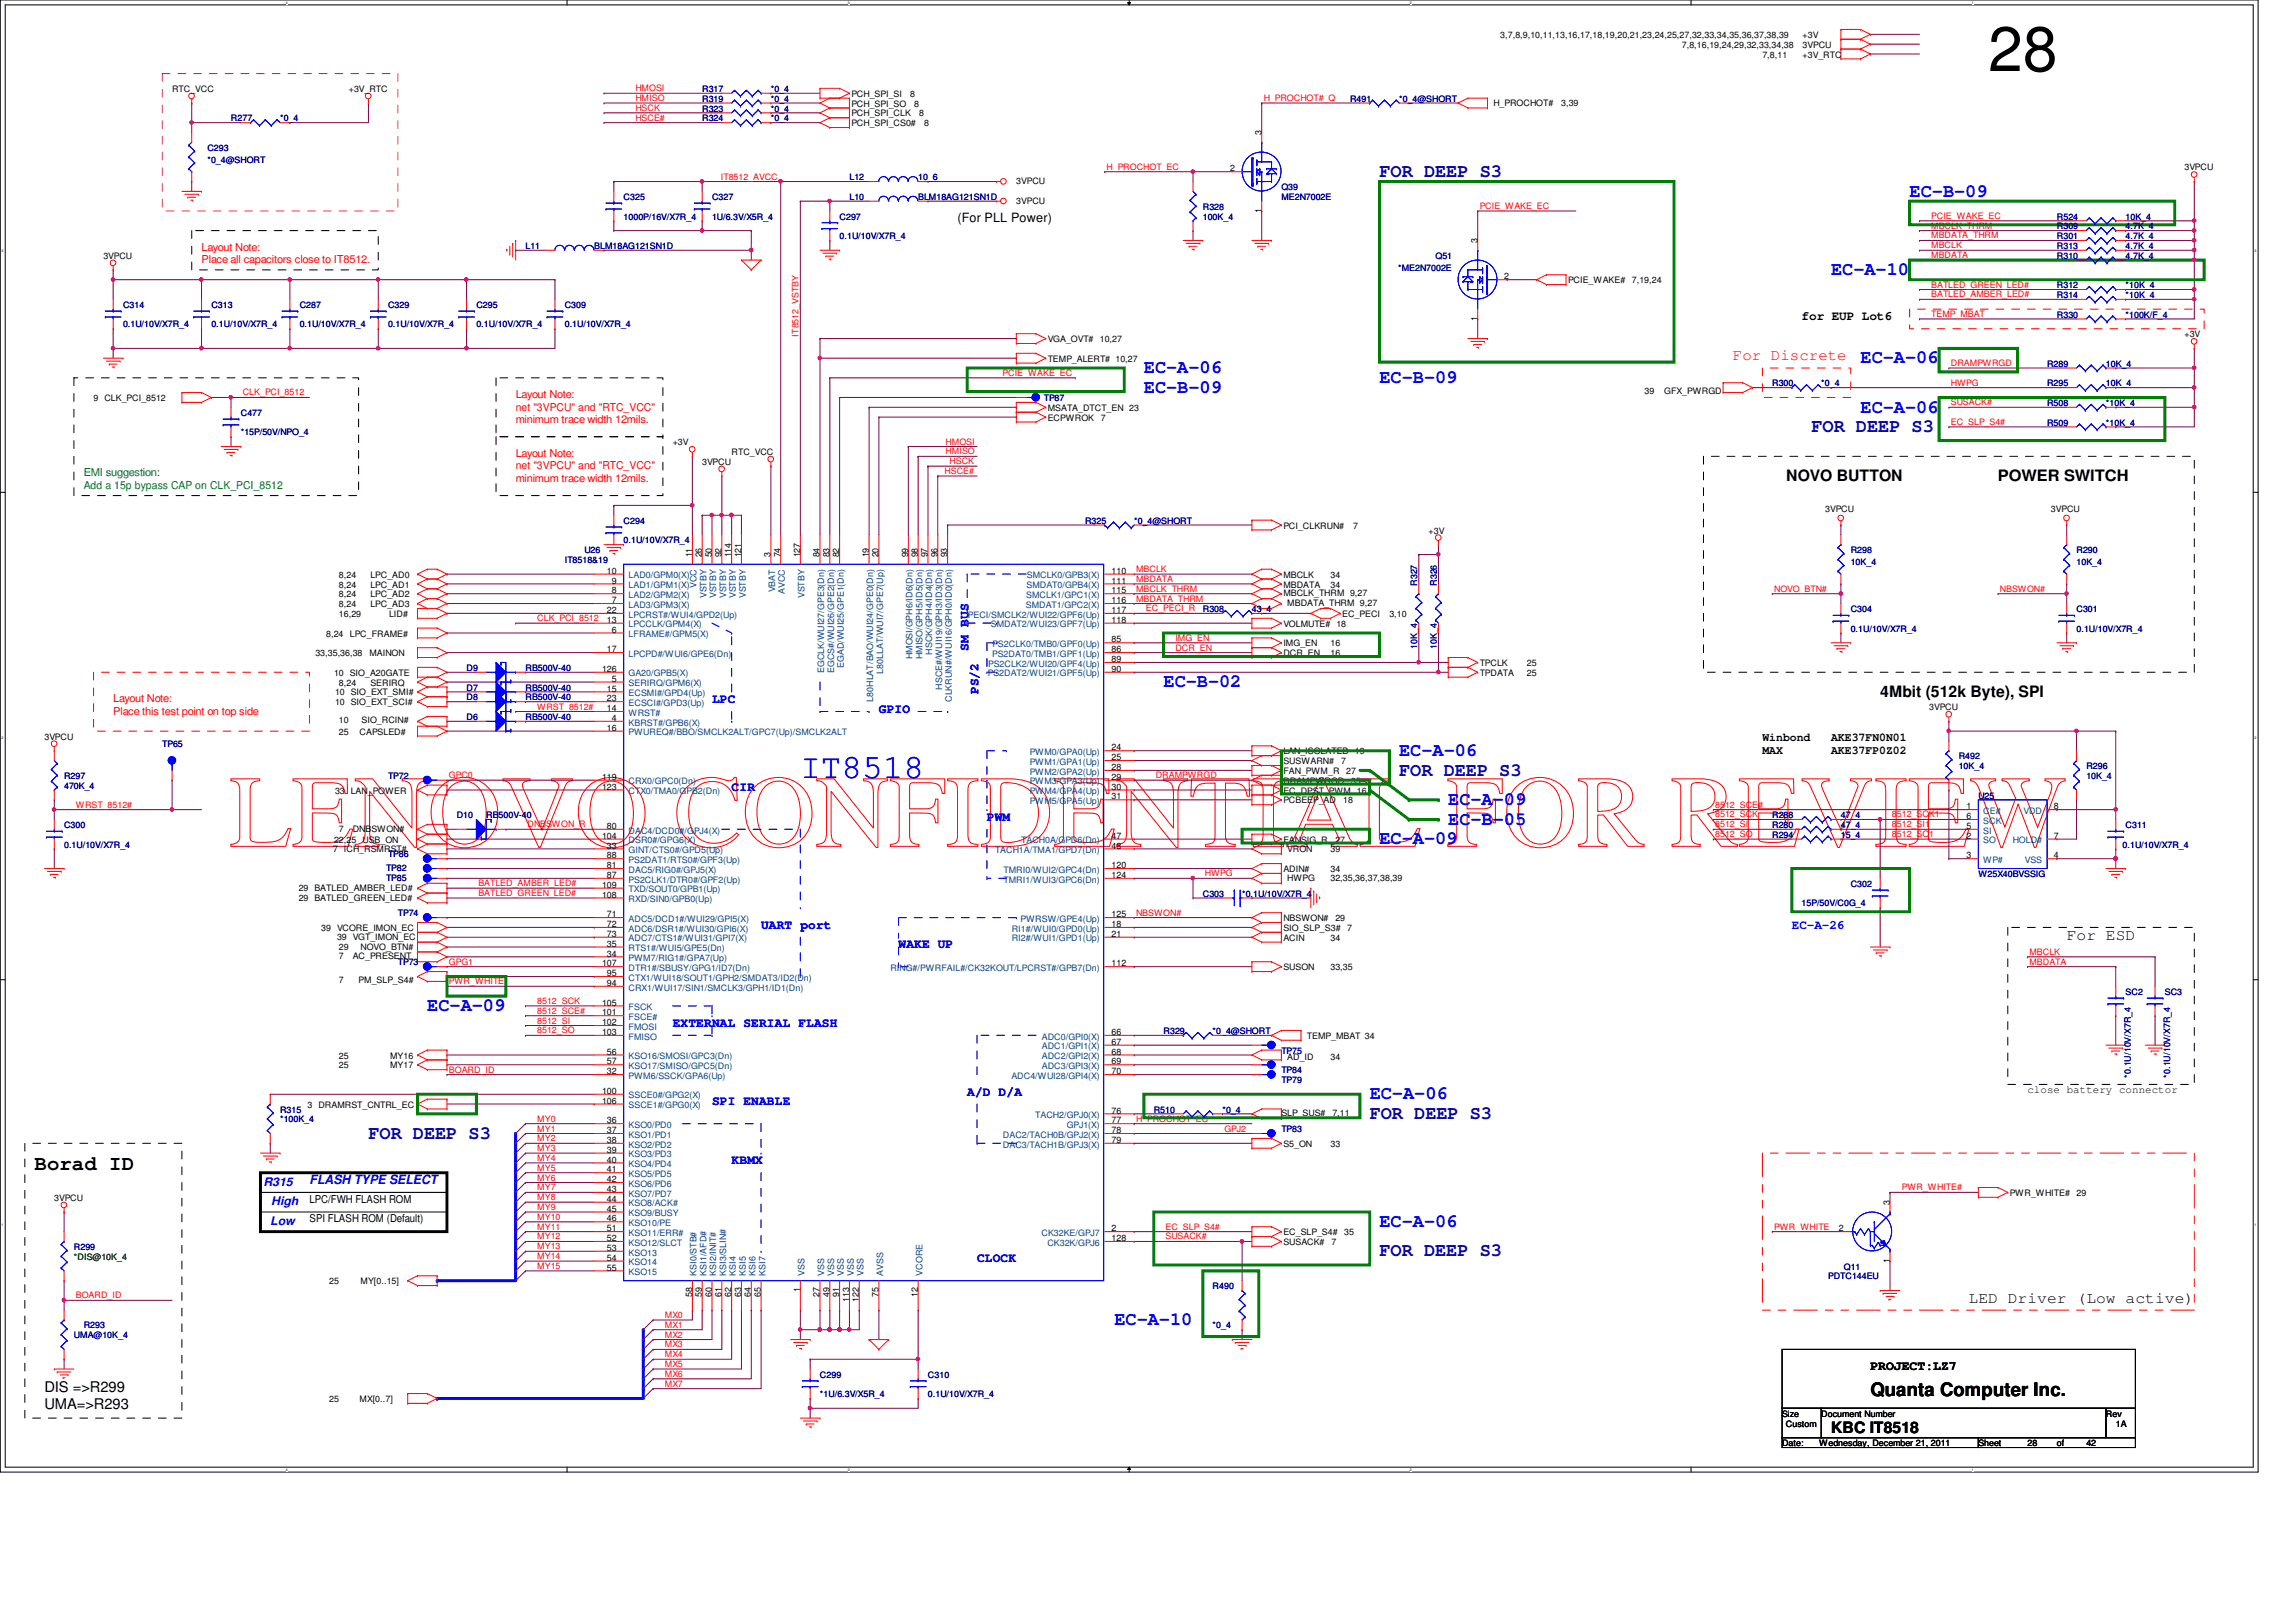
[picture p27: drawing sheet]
<svg xmlns="http://www.w3.org/2000/svg" width="297mm" height="210mm" viewBox="0 0 297 210" stroke-linecap="round" stroke-linejoin="round" font-family="sans-serif">
<defs><g id="words">
<text font-size="13.2" fill="#f00" x="29.7" y="109.5">LENOVO CONFIDENTIAL FOR REVIEW</text>
<text font-size="8.1" x="257.2" y="9.2">28</text>
<text font-size="4.4" fill="#00f" x="103.5" y="100.7">IT8518</text>
<text font-size="2.7" x="4.5" y="151.5">Borad ID</text>
<g font-size="2.4" fill="#0000a0">
<text x="178.5" y="22.9">FOR DEEP S3</text>
<text x="234.4" y="55.9">FOR DEEP S3</text>
<text x="181" y="100.4">FOR DEEP S3</text>
<text x="47.7" y="147.4">FOR DEEP S3</text>
<text x="177.2" y="144.8">FOR DEEP S3</text>
<text x="178.5" y="162.6">FOR DEEP S3</text>
</g>
<g font-size="2.4" fill="#00f">
<text x="247.1" y="25.4">EC-B-09</text>
<text x="236.9" y="35.6">EC-A-10</text>
<text x="240.7" y="47">EC-A-06</text>
<text x="148" y="50.8">EC-B-09</text>
<text x="148" y="48.3">EC-A-06</text>
<text x="178.5" y="49.6">EC-B-09</text>
<text x="240.7" y="53.4">EC-A-06</text>
<text x="150.5" y="88.9">EC-B-02</text>
<text x="181" y="97.8">EC-A-06</text>
<text x="187.4" y="104.2">EC-A-09</text>
<text x="187.4" y="106.7">EC-B-05</text>
<text x="178.5" y="109.3">EC-A-09</text>
<text x="55.3" y="130.9">EC-A-09</text>
<text x="177.2" y="142.3">EC-A-06</text>
<text x="178.5" y="158.8">EC-A-06</text>
<text x="144.2" y="171.5">EC-A-10</text>
</g>
<text font-size="2.4" x="242" y="180.7">Quanta Computer Inc.</text>
<text font-size="2" fill="#f00" x="224.2" y="46.7">For Discrete</text>
<g font-size="2">
<text x="231.1" y="62.2">NOVO BUTTON</text>
<text x="258.5" y="62.2">POWER SWITCH</text>
<text x="243.2" y="90.2">4Mbit (512k Byte), SPI</text>
<text x="267.4" y="121.6">For ESD</text>
<text x="254.7" y="168.6">LED Driver (Low active)</text>
<text x="236.9" y="185.4">KBC IT8518</text>
</g>
<g font-size="1.9">
<text x="5.8" y="180.1">DIS =&gt;R299</text>
<text x="5.8" y="182.3">UMA=&gt;R293</text>
</g>
<g font-size="1.7">
<text x="123.9" y="28.8">(For PLL Power)</text>
<text x="233.1" y="41.4">for EUP Lot6</text>
<text x="242" y="177.3">PROJECT:LZ7</text>
</g>
<g font-size="1.7" fill="#00f">
<text x="125.3" y="84.2" transform="rotate(-90 125.3 84.2)">SM BUS</text>
<text x="126.6" y="89.8" transform="rotate(-90 126.6 89.8)">PS/2</text>
<text x="92.1" y="91">LPC</text>
<text x="113.7" y="92.2">GPIO</text>
<text x="94.7" y="102.4">CIR</text>
<text x="127.7" y="106.2">PWM</text>
<text x="98.5" y="120.2">UART port</text>
<text x="116.2" y="122.7">WAKE UP</text>
<text x="231.8" y="120.2">EC-A-26</text>
<text x="87" y="132.9">EXTERNAL SERIAL FLASH</text>
<text x="92.1" y="143">SPI ENABLE</text>
<text x="125.1" y="141.8">A/D D/A</text>
<text x="40" y="153.2">FLASH TYPE SELECT</text>
<text x="94.7" y="150.7">KBMX</text>
<text x="126.4" y="163.4">CLOCK</text>
</g>
<g font-size="1.5">
<text x="228" y="95.9">Winbond</text>
<text x="236.9" y="95.9">AKE37FN0N01</text>
<text x="228" y="97.6">MAX</text>
<text x="236.9" y="97.6">AKE37FP0Z02</text>
</g>
<g font-size="1.5" fill="#00f">
<text x="34.1" y="153.4">R315</text>
<text x="35.1" y="156">High</text>
<text x="35" y="158.5">Low</text>
</g>
<g font-size="1.4" fill="#f00">
<text x="26.1" y="32.4">Layout Note:</text>
<text x="26.1" y="34.1">Place all capacitors close to IT8512.</text>
<text x="66.7" y="53.1">net &quot;3VPCU&quot; and &quot;RTC_VCC&quot;</text>
<text x="66.7" y="51.5">Layout Note:</text>
<text x="66.7" y="59.1">Layout Note:</text>
<text x="66.7" y="54.8">minimum trace width 12mils.</text>
<text x="66.7" y="60.7">net &quot;3VPCU&quot; and &quot;RTC_VCC&quot;</text>
<text x="66.7" y="62.4">minimum trace width 12mils.</text>
<text x="14.6" y="90.8">Layout Note:</text>
<text x="14.6" y="92.5">Place this test point on top side</text>
</g>
<g font-size="1.4" fill="#008000">
<text x="10.8" y="61.6">EMI suggestion:</text>
<text x="10.8" y="63.3">Add a 15p bypass CAP on CLK_PCI_8512</text>
</g>
<g font-size="1.4">
<text x="262.3" y="141.5">close battery connector</text>
<text x="40" y="155.6">LPC/FWH FLASH ROM</text>
<text x="40" y="158.2">SPI FLASH ROM (Default)</text>
</g>
<g font-size="1.1">
<text x="194.1" y="4.9">3,7,8,9,10,11,13,16,17,18,19,20,21,23,24,25,27,32,33,34,35,36,37,38,39</text>
<text x="233.2" y="4.9">+3V</text>
<text x="22.3" y="11.9">RTC_VCC</text>
<text x="45.1" y="11.9">+3V_RTC</text>
<text x="217.6" y="6.2">7,8,16,19,24,29,32,33,34,38</text>
<text x="228" y="7.5">7,8,11</text>
<text x="233.2" y="7.5">+3V_RTC</text>
<text x="233.2" y="6.2">3VPCU</text>
<text x="110.1" y="15.1">PCH_SPI_CLK</text>
<text x="110.1" y="16.3">PCH_SPI_CS0#</text>
<text x="110.1" y="12.5">PCH_SPI_SI</text>
<text x="110.1" y="13.8">PCH_SPI_SO</text>
<text x="117.8" y="12.5">8</text>
<text x="118.3" y="13.8">8</text>
<text x="118.9" y="15.1">8</text>
<text x="119.5" y="16.3">8</text>
<text x="163.2" y="17.5" transform="rotate(-90 163.2 17.5)">3</text>
<text x="193.2" y="13.7">H_PROCHOT#</text>
<text x="202" y="13.7">3,39</text>
<text x="131.5" y="23.8">3VPCU</text>
<text x="159.2" y="22.2">2</text>
<text x="282.6" y="22.1">3VPCU</text>
<text x="131.5" y="26.4">3VPCU</text>
<text x="163.2" y="27.6" transform="rotate(-90 163.2 27.6)">1</text>
<text x="13.4" y="33.5">3VPCU</text>
<text x="191.1" y="31.5" transform="rotate(-90 191.1 31.5)">3</text>
<text x="191.1" y="41.5" transform="rotate(-90 191.1 41.5)">1</text>
<text x="194.6" y="36.2">2</text>
<text x="202.9" y="36.7">PCIE_WAKE#</text>
<text x="211.1" y="36.7">7,19,24</text>
<text x="135.5" y="44.3">VGA_OVT# 10,27</text>
<text x="135.5" y="46.8">TEMP_ALERT# 10,27</text>
<text x="282.6" y="43.6">+3V</text>
<text x="12.1" y="51.9">9 CLK_PCI_8512</text>
<text x="135.5" y="53.2">MSATA_DTCT_EN 23</text>
<text x="212.8" y="51">39</text>
<text x="215.3" y="51">GFX_PWRGD</text>
<text x="87" y="57.6">+3V</text>
<text x="94.7" y="58.9">RTC_VCC</text>
<text x="135.5" y="54.4">ECPWROK</text>
<text x="142.4" y="54.4">7</text>
<text x="90.8" y="60.2">3VPCU</text>
<text x="166" y="68.4">PCI_CLKRUN#</text>
<text x="175" y="68.4">7</text>
<text x="184.8" y="69">+3V</text>
<text x="236.1" y="66.3">3VPCU</text>
<text x="265.3" y="66.3">3VPCU</text>
<text x="43.9" y="76">8,24</text>
<text x="43.9" y="74.8">8,24</text>
<text x="43.9" y="77.3">8,24</text>
<text x="47.9" y="76">LPC_AD1</text>
<text x="47.9" y="74.8">LPC_AD0</text>
<text x="47.9" y="77.3">LPC_AD2</text>
<text x="78.5" y="74.3">10</text>
<text x="79.2" y="75.5">9</text>
<text x="79.2" y="76.8">8</text>
<text x="89.5" y="72.1" transform="rotate(-90 89.5 72.1)">11</text>
<text x="90.8" y="72.1" transform="rotate(-90 90.8 72.1)">26</text>
<text x="92.1" y="72.1" transform="rotate(-90 92.1 72.1)">50</text>
<text x="93.3" y="72.1" transform="rotate(-90 93.3 72.1)">92</text>
<text x="94.6" y="72.1" transform="rotate(-90 94.6 72.1)">114</text>
<text x="95.9" y="72.1" transform="rotate(-90 95.9 72.1)">121</text>
<text x="99.7" y="72.1" transform="rotate(-90 99.7 72.1)">3</text>
<text x="101" y="72.1" transform="rotate(-90 101 72.1)">74</text>
<text x="103.5" y="72.1" transform="rotate(-90 103.5 72.1)">127</text>
<text x="106" y="72.1" transform="rotate(-90 106 72.1)">84</text>
<text x="107.3" y="72.1" transform="rotate(-90 107.3 72.1)">83</text>
<text x="108.6" y="72.1" transform="rotate(-90 108.6 72.1)">82</text>
<text x="112.4" y="72.1" transform="rotate(-90 112.4 72.1)">19</text>
<text x="113.7" y="72.1" transform="rotate(-90 113.7 72.1)">20</text>
<text x="117.5" y="72.1" transform="rotate(-90 117.5 72.1)">99</text>
<text x="118.7" y="72.1" transform="rotate(-90 118.7 72.1)">98</text>
<text x="120" y="72.1" transform="rotate(-90 120 72.1)">97</text>
<text x="121.3" y="72.1" transform="rotate(-90 121.3 72.1)">96</text>
<text x="122.6" y="72.1" transform="rotate(-90 122.6 72.1)">93</text>
<text x="143.8" y="74.3">110</text>
<text x="143.8" y="76.8">115</text>
<text x="143.8" y="75.5">111</text>
<text x="166" y="74.8">MBCLK</text>
<text x="166" y="76">MBDATA</text>
<text x="166" y="77.2">MBCLK_THRM 9,27</text>
<text x="172.1" y="74.8">34</text>
<text x="172.1" y="76">34</text>
<text x="42.2" y="82.4">8,24 LPC_FRAME#</text>
<text x="43.9" y="78.6">8,24</text>
<text x="43.9" y="79.8">16,29</text>
<text x="47.9" y="78.6">LPC_AD3</text>
<text x="50.3" y="79.8">LID#</text>
<text x="78.5" y="80.6">13</text>
<text x="78.5" y="79.3">22</text>
<text x="79.2" y="78.1">7</text>
<text x="79.2" y="81.9">6</text>
<text x="143.8" y="78.1">116</text>
<text x="143.8" y="83.1">85</text>
<text x="143.8" y="79.3">117</text>
<text x="143.8" y="80.6">118</text>
<text x="166" y="81.1">VOLMUTE# 18</text>
<text x="166" y="83.7">IMG_EN</text>
<text x="166.5" y="78.4">MBDATA_THRM 9,27</text>
<text x="172.1" y="83.7">16</text>
<text x="173.6" y="79.8">EC_PECI</text>
<text x="179.7" y="79.8">3,10</text>
<text x="40.8" y="84.9">33,35,36,38</text>
<text x="43.2" y="87.5">10 SIO_A20GATE</text>
<text x="43.9" y="88.7">8,24</text>
<text x="47.8" y="84.9">MAINON</text>
<text x="47.9" y="88.7">SERIRQ</text>
<text x="77.9" y="87">126</text>
<text x="78.5" y="84.4">17</text>
<text x="78.5" y="89.5">15</text>
<text x="79.2" y="88.2">5</text>
<text x="143.8" y="84.4">86</text>
<text x="143.8" y="85.7">89</text>
<text x="143.8" y="87">90</text>
<text x="166" y="84.9">DCR_EN</text>
<text x="172.1" y="84.9">16</text>
<text x="191.4" y="86.2">TPCLK</text>
<text x="191.4" y="87.5">TPDATA</text>
<text x="197.5" y="86.2">25</text>
<text x="197.5" y="87.5">25</text>
<text x="5.8" y="95.7">3VPCU</text>
<text x="43.3" y="91.3">10 SIO_EXT_SCI#</text>
<text x="43.3" y="90">10 SIO_EXT_SMI#</text>
<text x="43.9" y="93.6">10</text>
<text x="43.9" y="95.1">25</text>
<text x="46.5" y="95.1">CAPSLED#</text>
<text x="46.8" y="93.6">SIO_RCIN#</text>
<text x="78.5" y="92">14</text>
<text x="78.5" y="90.8">23</text>
<text x="78.5" y="94.6">16</text>
<text x="79.2" y="93.3">4</text>
<text x="249.6" y="91.9">3VPCU</text>
<text x="77.9" y="100.9">119</text>
<text x="143.8" y="97.1">24</text>
<text x="143.8" y="98.4">25</text>
<text x="143.8" y="99.7">28</text>
<text x="143.8" y="100.9">29</text>
<text x="166" y="101.4">DRAMPWRGD</text>
<text x="166" y="98.9">SUSWARN#</text>
<text x="166" y="97.6">LAN_ISOLATEB</text>
<text x="166" y="100.2">FAN_PWM_R</text>
<text x="173.5" y="98.9">7</text>
<text x="174.2" y="100.2">27</text>
<text x="174.8" y="101.4">35</text>
<text x="175.3" y="97.6">19</text>
<text x="43.3" y="102.7">33 LAN_POWER</text>
<text x="43.9" y="107.7">7</text>
<text x="45.6" y="107.7">DNBSWON#</text>
<text x="77.9" y="102.2">123</text>
<text x="78.5" y="107.3">80</text>
<text x="143.8" y="102.2">30</text>
<text x="143.8" y="103.5">31</text>
<text x="166" y="104">PCBEEP_AD</text>
<text x="166" y="102.7">EC_DPST_PWM 16</text>
<text x="173.8" y="104">18</text>
<text x="254.4" y="104.7">1</text>
<text x="254.4" y="106">6</text>
<text x="254.4" y="107.3">5</text>
<text x="265.7" y="104.7">8</text>
<text x="43.1" y="110.2">7 ICH_RSMRST#</text>
<text x="43.2" y="109.1">22,25 USB_ON</text>
<text x="77.9" y="108.5">104</text>
<text x="78.5" y="113.6">87</text>
<text x="78.5" y="111.1">88</text>
<text x="78.5" y="109.8">33</text>
<text x="78.5" y="112.4">81</text>
<text x="143.8" y="112.4">120</text>
<text x="143.8" y="113.6">124</text>
<text x="143.8" y="108.5">47</text>
<text x="143.8" y="109.8">48</text>
<text x="166" y="112.9">ADIN#</text>
<text x="166" y="109.1">FANSIG_R</text>
<text x="166.5" y="110.2">VRON</text>
<text x="172.1" y="112.9">34</text>
<text x="172.1" y="110.2">39</text>
<text x="172.8" y="109.1">27</text>
<text x="254.4" y="108.5">2</text>
<text x="254.4" y="111.1">3</text>
<text x="265.7" y="111.1">4</text>
<text x="265.7" y="108.5">7</text>
<text x="38.6" y="115.3">29 BATLED_AMBER_LED#</text>
<text x="38.6" y="116.5">29 BATLED_GREEN_LED#</text>
<text x="77.9" y="114.9">109</text>
<text x="77.9" y="116.2">108</text>
<text x="78.5" y="118.7">71</text>
<text x="78.5" y="120">72</text>
<text x="143.8" y="118.7">125</text>
<text x="143.8" y="120">18</text>
<text x="166" y="119.2">NBSWON#</text>
<text x="166.5" y="114">HWPG</text>
<text x="172.1" y="114">32,35,36,37,38,39</text>
<text x="172.8" y="119.2">29</text>
<text x="41.6" y="120.5">39 VCORE_IMON_EC</text>
<text x="43.6" y="121.6">39 VGT_IMON_EC</text>
<text x="43.9" y="124.2">7</text>
<text x="43.9" y="122.9">29</text>
<text x="45.6" y="124.2">AC_PRESENT</text>
<text x="46.6" y="122.9">NOVO_BTN#</text>
<text x="77.9" y="125.1">107</text>
<text x="78.5" y="122.5">35</text>
<text x="78.5" y="123.8">34</text>
<text x="78.5" y="121.2">73</text>
<text x="143.8" y="121.2">21</text>
<text x="143.8" y="125.1">112</text>
<text x="166" y="120.5">SIO_SLP_S3#</text>
<text x="166" y="121.8">ACIN</text>
<text x="166" y="125.6">SUSON</text>
<text x="172.1" y="125.6">33,35</text>
<text x="172.1" y="121.8">34</text>
<text x="174.3" y="120.5">7</text>
<text x="43.9" y="127.2">7</text>
<text x="46.4" y="127.2">PM_SLP_S4#</text>
<text x="77.9" y="130.1">105</text>
<text x="77.9" y="131.4">101</text>
<text x="78.5" y="127.6">94</text>
<text x="78.5" y="126.3">95</text>
<text x="43.9" y="137">25</text>
<text x="50.5" y="137">MY16</text>
<text x="77.9" y="132.7">102</text>
<text x="77.9" y="133.9">103</text>
<text x="78.5" y="136.5">56</text>
<text x="78.5" y="137.8">57</text>
<text x="143.8" y="133.9">66</text>
<text x="143.8" y="135.2">67</text>
<text x="143.8" y="136.5">68</text>
<text x="143.8" y="137.8">69</text>
<text x="166.5" y="137.1">AD_ID</text>
<text x="169.1" y="134.5">TEMP_MBAT 34</text>
<text x="172.1" y="137.1">34</text>
<text x="39.8" y="143.3">3 DRAMRST_CNTRL_EC</text>
<text x="43.9" y="138.3">25</text>
<text x="50.5" y="138.3">MY17</text>
<text x="77.9" y="142.8">106</text>
<text x="77.9" y="141.6">100</text>
<text x="78.5" y="139">32</text>
<text x="143.8" y="139">70</text>
<text x="78.5" y="145.4">36</text>
<text x="78.5" y="146.6">37</text>
<text x="78.5" y="147.9">38</text>
<text x="78.5" y="149.2">39</text>
<text x="143.8" y="147.9">79</text>
<text x="143.8" y="146.6">78</text>
<text x="143.8" y="145.4">77</text>
<text x="143.8" y="144.1">76</text>
<text x="165.8" y="144.5">SLP_SUS#</text>
<text x="166" y="148.4">S5_ON</text>
<text x="172.1" y="148.4">33</text>
<text x="172.4" y="144.5">7,11</text>
<text x="7" y="155.4">3VPCU</text>
<text x="78.5" y="150.5">40</text>
<text x="78.5" y="151.7">41</text>
<text x="78.5" y="153">42</text>
<text x="78.5" y="154.3">43</text>
<text x="78.5" y="155.5">44</text>
<text x="244.5" y="156" transform="rotate(-90 244.5 156)">3</text>
<text x="260" y="154.8">PWR_WHITE#</text>
<text x="268.6" y="154.8">29</text>
<text x="78.5" y="156.8">45</text>
<text x="78.5" y="158.1">46</text>
<text x="78.5" y="159.3">51</text>
<text x="78.5" y="160.6">52</text>
<text x="78.5" y="161.9">53</text>
<text x="143.8" y="159.3">2</text>
<text x="143.8" y="160.6">128</text>
<text x="166" y="159.9">EC_SLP_S4#</text>
<text x="166" y="161.1">SUSACK#</text>
<text x="172.3" y="161.1">7</text>
<text x="173.9" y="159.9">35</text>
<text x="237.9" y="159.3">2</text>
<text x="42.6" y="166.2">25</text>
<text x="46.6" y="166.2">MY[0..15]</text>
<text x="78.5" y="163.2">54</text>
<text x="78.5" y="164.4">55</text>
<text x="89.5" y="167.9" transform="rotate(-90 89.5 167.9)">58</text>
<text x="90.8" y="167.9" transform="rotate(-90 90.8 167.9)">59</text>
<text x="92.1" y="167.9" transform="rotate(-90 92.1 167.9)">60</text>
<text x="93.3" y="167.9" transform="rotate(-90 93.3 167.9)">61</text>
<text x="94.6" y="167.9" transform="rotate(-90 94.6 167.9)">62</text>
<text x="95.9" y="167.9" transform="rotate(-90 95.9 167.9)">63</text>
<text x="97.2" y="167.9" transform="rotate(-90 97.2 167.9)">64</text>
<text x="98.4" y="167.9" transform="rotate(-90 98.4 167.9)">65</text>
<text x="103.5" y="167.3" transform="rotate(-90 103.5 167.3)">1</text>
<text x="106" y="167.9" transform="rotate(-90 106 167.9)">27</text>
<text x="107.3" y="167.9" transform="rotate(-90 107.3 167.9)">49</text>
<text x="108.6" y="167.9" transform="rotate(-90 108.6 167.9)">91</text>
<text x="113.7" y="167.9" transform="rotate(-90 113.7 167.9)">75</text>
<text x="118.7" y="167.9" transform="rotate(-90 118.7 167.9)">12</text>
<text x="244.5" y="163.4" transform="rotate(-90 244.5 163.4)">1</text>
<text x="109.9" y="168.5" transform="rotate(-90 109.9 168.5)">113</text>
<text x="111.1" y="168.5" transform="rotate(-90 111.1 168.5)">122</text>
<text x="42.6" y="181.4">25</text>
<text x="46.5" y="181.4">MX[0..7]</text>
<text x="230.5" y="183.3">Size</text>
<text x="231.1" y="184.6">Custom</text>
<text x="235.6" y="183.3">Document Number</text>
<text x="272.5" y="183.3">Rev</text>
<text x="273.7" y="184.6">1A</text>
<text x="230.5" y="187.2">Date:</text>
<text x="235.4" y="187.2">Wednesday, December 21, 2011</text>
<text x="255.9" y="187.2">Sheet</text>
<text x="262.3" y="187.2">28</text>
<text x="266.1" y="187.2">of</text>
<text x="269.9" y="187.2">42</text>
</g>
<g font-size="1.1" fill="#f00">
<text x="82.2" y="11.8">HMOSI</text>
<text x="82.2" y="14.4">HSCK</text>
<text x="82.2" y="13.1">HMISO</text>
<text x="82.2" y="15.6">HSCE#</text>
<text x="163.5" y="13.1">H_PROCHOT#_Q</text>
<text x="93.3" y="23.2">IT8512_AVCC</text>
<text x="143.2" y="22">H_PROCHOT_EC</text>
<text x="191.4" y="27.1">PCIE_WAKE_EC</text>
<text x="249.8" y="29.6">MBCLK_THRM</text>
<text x="249.8" y="28.3">PCIE_WAKE_EC</text>
<text x="249.8" y="30.9">MBDATA_THRM</text>
<text x="249.8" y="32.1">MBCLK</text>
<text x="249.8" y="33.4">MBDATA</text>
<text x="249.8" y="38.5">BATLED_AMBER_LED#</text>
<text x="249.8" y="41">TEMP_MBAT</text>
<text x="249.8" y="37.2">BATLED_GREEN_LED#</text>
<text x="103.3" y="43.6" transform="rotate(-90 103.3 43.6)">IT8512_VSTBY</text>
<text x="252.4" y="47.4">DRAMPWRGD</text>
<text x="31.4" y="51.2">CLK_PCI_8512</text>
<text x="129.7" y="48.6">PCIE_WAKE_EC</text>
<text x="252.4" y="49.9">HWPG</text>
<text x="252.4" y="52.5">SUSACK#</text>
<text x="122.3" y="57.5">HMOSI</text>
<text x="122.3" y="58.8">HMISO</text>
<text x="252.4" y="55">EC_SLP_S4#</text>
<text x="122.2" y="61.3">HSCE#</text>
<text x="122.8" y="60.1">HSCK</text>
<text x="147" y="74">MBCLK</text>
<text x="147" y="76.6">MBCLK_THRM</text>
<text x="147" y="77.9">MBDATA_THRM</text>
<text x="147" y="75.3">MBDATA</text>
<text x="229.5" y="76.6">NOVO_BTN#</text>
<text x="258.7" y="76.6">NBSWON#</text>
<text x="69.5" y="80.4">CLK_PCI_8512</text>
<text x="148.2" y="79.1">EC_PECI_R</text>
<text x="152.1" y="82.9">IMG_EN</text>
<text x="152.1" y="84.2">DCR_EN</text>
<text x="69.5" y="91.8">WRST_8512#</text>
<text x="58.1" y="100.7">GPC0</text>
<text x="149.5" y="100.7">DRAMPWRGD</text>
<text x="9.8" y="104.5">WRST_8512#</text>
<text x="68.2" y="107.1">DNBSWON_R</text>
<text x="221.9" y="105.8">8512_SCK</text>
<text x="221.9" y="107.1">8512_SI</text>
<text x="221.9" y="104.5">8512_SCE#</text>
<text x="244.8" y="107.1">8512_SI1</text>
<text x="244.8" y="105.8">8512_SCK1</text>
<text x="155.9" y="113.4">HWPG</text>
<text x="221.9" y="108.3">8512_SO</text>
<text x="244.8" y="108.3">8512_SO1</text>
<text x="61.9" y="114.7">BATLED_AMBER_LED#</text>
<text x="61.9" y="116">BATLED_GREEN_LED#</text>
<text x="147" y="118.5">NBSWON#</text>
<text x="58.1" y="124.8">GPG1</text>
<text x="262.5" y="123.6">MBCLK</text>
<text x="262.5" y="124.8">MBDATA</text>
<text x="58.1" y="127.4">PWR_WHITE</text>
<text x="69.5" y="131.2">8512_SCE#</text>
<text x="69.5" y="129.9">8512_SCK</text>
<text x="69.5" y="133.7">8512_SO</text>
<text x="69.5" y="132.5">8512_SI</text>
<text x="58.1" y="138.8">BOARD_ID</text>
<text x="69.5" y="147.7">MY2</text>
<text x="69.5" y="146.4">MY1</text>
<text x="69.5" y="145.2">MY0</text>
<text x="69.5" y="149">MY3</text>
<text x="147" y="145.2">H_PROCHOT_EC</text>
<text x="158.4" y="146.4">GPJ2</text>
<text x="69.5" y="154.1">MY7</text>
<text x="69.5" y="155.3">MY8</text>
<text x="69.5" y="150.2">MY4</text>
<text x="69.5" y="152.8">MY6</text>
<text x="69.5" y="151.5">MY5</text>
<text x="246" y="154.1">PWR_WHITE#</text>
<text x="69.5" y="156.6">MY9</text>
<text x="69.5" y="159.1">MY11</text>
<text x="69.5" y="160.4">MY12</text>
<text x="69.5" y="157.9">MY10</text>
<text x="69.5" y="161.7">MY13</text>
<text x="150.8" y="159.1">EC_SLP_S4#</text>
<text x="150.8" y="160.4">SUSACK#</text>
<text x="229.5" y="159.1">PWR_WHITE</text>
<text x="69.5" y="162.9">MY14</text>
<text x="69.5" y="164.2">MY15</text>
<text x="9.8" y="168">BOARD_ID</text>
<text x="86" y="170.6">MX0</text>
<text x="86" y="171.8">MX1</text>
<text x="86" y="173.1">MX2</text>
<text x="86" y="175.6">MX4</text>
<text x="86" y="176.9">MX5</text>
<text x="86" y="179.5">MX7</text>
<text x="86" y="174.4">MX3</text>
<text x="86" y="178.2">MX6</text>
</g>
<g font-size="1.1" fill="#000080">
<text x="90.8" y="11.9">R317</text>
<text x="99.7" y="11.9">*0_4</text>
<text x="29.9" y="15.7">R277</text>
<text x="36.2" y="15.7">*0_4</text>
<text x="90.8" y="13.2">R319</text>
<text x="90.8" y="15.7">R324</text>
<text x="90.8" y="14.4">R323</text>
<text x="99.7" y="13.2">*0_4</text>
<text x="99.7" y="15.7">*0_4</text>
<text x="99.7" y="14.4">*0_4</text>
<text x="174.7" y="13.2">R491</text>
<text x="181" y="13.2">*0_4@SHORT</text>
<text x="26.8" y="19.5">C293</text>
<text x="26.8" y="21">*0_4@SHORT</text>
<text x="109.9" y="23.3">L12</text>
<text x="118.8" y="23.3">10_6</text>
<text x="80.7" y="25.9">C325</text>
<text x="80.7" y="28.4">1000P/16V/X7R_4</text>
<text x="92.1" y="25.9">C327</text>
<text x="92.1" y="28.4">1U/6.3V/X5R_4</text>
<text x="108.6" y="28.4">C297</text>
<text x="109.9" y="25.9">L10</text>
<text x="118.8" y="25.9">BLM18AG121SN1D</text>
<text x="155.6" y="27.1">R328</text>
<text x="155.6" y="28.4">100K_4</text>
<text x="165.8" y="24.6">Q39</text>
<text x="165.8" y="25.9">ME2N7002E</text>
<text x="266.1" y="29.7">R309</text>
<text x="266.1" y="28.4">R524</text>
<text x="275" y="29.7">4.7K_4</text>
<text x="275" y="28.4">10K_4</text>
<text x="68" y="32.2">L11</text>
<text x="76.9" y="32.2">BLM18AG121SN1D</text>
<text x="108.6" y="30.9">0.1U/10V/X7R_4</text>
<text x="180.9" y="35">*ME2N7002E</text>
<text x="185.7" y="33.5">Q51</text>
<text x="266.1" y="33.5">R310</text>
<text x="266.1" y="32.2">R313</text>
<text x="266.1" y="30.9">R301</text>
<text x="275" y="33.5">4.7K_4</text>
<text x="275" y="32.2">4.7K_4</text>
<text x="275" y="30.9">4.7K_4</text>
<text x="15.9" y="39.8">C314</text>
<text x="27.3" y="39.8">C313</text>
<text x="38.8" y="39.8">C287</text>
<text x="50.2" y="39.8">C329</text>
<text x="61.6" y="39.8">C295</text>
<text x="73.1" y="39.8">C309</text>
<text x="266.1" y="41.1">R330</text>
<text x="266.1" y="38.6">R314</text>
<text x="266.1" y="37.3">R312</text>
<text x="275" y="41.1">*100K/F_4</text>
<text x="275" y="38.6">*10K_4</text>
<text x="275" y="37.3">*10K_4</text>
<text x="15.9" y="42.4">0.1U/10V/X7R_4</text>
<text x="27.3" y="42.4">0.1U/10V/X7R_4</text>
<text x="38.8" y="42.4">0.1U/10V/X7R_4</text>
<text x="50.2" y="42.4">0.1U/10V/X7R_4</text>
<text x="61.6" y="42.4">0.1U/10V/X7R_4</text>
<text x="73.1" y="42.4">0.1U/10V/X7R_4</text>
<text x="264.8" y="47.5">R289</text>
<text x="272.5" y="47.5">10K_4</text>
<text x="31.2" y="53.8">C477</text>
<text x="135" y="51.9">TP87</text>
<text x="229.3" y="50">R300</text>
<text x="235.6" y="50">*0_4</text>
<text x="264.8" y="50">R295</text>
<text x="264.8" y="52.5">R508</text>
<text x="272.5" y="50">10K_4</text>
<text x="272.5" y="52.5">*10K_4</text>
<text x="31.2" y="56.3">*15P/50V/NPO_4</text>
<text x="264.8" y="55.1">R509</text>
<text x="272.5" y="55.1">*10K_4</text>
<text x="75.6" y="71.6">U26</text>
<text x="80.7" y="67.8">C294</text>
<text x="80.7" y="70.3">0.1U/10V/X7R_4</text>
<text x="140.4" y="67.8">R325</text>
<text x="146.7" y="67.8">*0_4@SHORT</text>
<text x="239.4" y="71.6">R298</text>
<text x="268.6" y="71.6">R290</text>
<text x="73.1" y="72.9">IT8518&amp;19</text>
<text x="183.3" y="75.8" transform="rotate(-90 183.3 75.8)">R327</text>
<text x="185.9" y="75.8" transform="rotate(-90 185.9 75.8)">R326</text>
<text x="239.4" y="73.1">10K_4</text>
<text x="268.6" y="73.1">10K_4</text>
<text x="155.6" y="79.2">R308</text>
<text x="162" y="79.2">43_4</text>
<text x="183.3" y="83.9" transform="rotate(-90 183.3 83.9)">10K_4</text>
<text x="185.9" y="83.9" transform="rotate(-90 185.9 83.9)">10K_4</text>
<text x="239.4" y="79.2">C304</text>
<text x="239.4" y="81.7">0.1U/10V/X7R_4</text>
<text x="268.6" y="79.2">C301</text>
<text x="268.6" y="81.7">0.1U/10V/X7R_4</text>
<text x="60.4" y="89.4">D7</text>
<text x="60.4" y="86.8">D9</text>
<text x="68" y="89.4">RB500V-40</text>
<text x="68" y="86.8">RB500V-40</text>
<text x="60.4" y="93.2">D6</text>
<text x="60.4" y="90.6">D8</text>
<text x="68" y="93.2">RB500V-40</text>
<text x="68" y="90.6">RB500V-40</text>
<text x="8.3" y="100.8">R297</text>
<text x="21" y="96.7">TP65</text>
<text x="50.2" y="100.8">TP72</text>
<text x="253.4" y="98.3">R492</text>
<text x="253.4" y="99.5">10K_4</text>
<text x="269.9" y="99.5">R296</text>
<text x="269.9" y="100.8">10K_4</text>
<text x="8.3" y="107.1">C300</text>
<text x="8.3" y="102.1">470K_4</text>
<text x="59.1" y="105.9">D10</text>
<text x="62.9" y="105.9">RB500V-40</text>
<text x="229.3" y="105.9">R288</text>
<text x="229.3" y="107.1">R280</text>
<text x="238.2" y="105.9">47_4</text>
<text x="238.2" y="107.1">47_4</text>
<text x="255.9" y="103.3">U25</text>
<text x="275" y="107.1">C311</text>
<text x="8.3" y="109.7">0.1U/10V/X7R_4</text>
<text x="50" y="112.7">TP82</text>
<text x="50.2" y="111">TP86</text>
<text x="229.3" y="108.4">R294</text>
<text x="238.2" y="108.4">15_4</text>
<text x="255.9" y="113.5">W25X40BVSSIG</text>
<text x="274.6" y="109.7">0.1U/10V/X7R_4</text>
<text x="50" y="114">TP85</text>
<text x="51.5" y="118.6">TP74</text>
<text x="155.6" y="116">C303</text>
<text x="160.7" y="116">*0.1U/10V/X7R_4</text>
<text x="233.1" y="117.3">15P/50V/C0G_4</text>
<text x="239.4" y="114.8">C302</text>
<text x="51.5" y="124.9">TP73</text>
<text x="275" y="128.7">SC2</text>
<text x="280.1" y="128.7">SC3</text>
<text x="150.5" y="133.8">R329</text>
<text x="156.9" y="133.8">*0_4@SHORT</text>
<text x="165.8" y="136.4">TP75</text>
<text x="36.2" y="144">R315</text>
<text x="149.3" y="144">R510</text>
<text x="158.2" y="144">*0_4</text>
<text x="165.8" y="140.2">TP79</text>
<text x="165.8" y="138.9">TP84</text>
<text x="275.7" y="139.4" transform="rotate(-90 275.7 139.4)">*0.1U/10V/X7R_4</text>
<text x="280.8" y="139.4" transform="rotate(-90 280.8 139.4)">*0.1U/10V/X7R_4</text>
<text x="36.2" y="145.2">*100K_4</text>
<text x="165.8" y="146.5">TP83</text>
<text x="9.6" y="161.8">R299</text>
<text x="156.9" y="166.8">R490</text>
<text x="236.5" y="165.6">PDTC144EU</text>
<text x="238.5" y="164.3">Q11</text>
<text x="9.6" y="173.2">UMA@10K_4</text>
<text x="10.8" y="171.9">R293</text>
<text x="156.9" y="171.9">*0_4</text>
<text x="106.1" y="178.3">C299</text>
<text x="120.1" y="178.3">C310</text>
<text x="106.1" y="180.8">*1U/6.3V/X5R_4</text>
<text x="120.1" y="180.8">0.1U/10V/X7R_4</text>
</g>
<g font-size="1.1" fill="#004080">
<text x="81.3" y="74.8">LAD0/GPM0(X)</text>
<text x="81.3" y="76.1">LAD1/GPM1(X)</text>
<text x="81.3" y="77.4">LAD2/GPM2(X)</text>
<text x="90.1" y="76.1" transform="rotate(-90 90.1 76.1)">VCC</text>
<text x="91.4" y="77.4" transform="rotate(-90 91.4 77.4)">VSTBY</text>
<text x="92.7" y="77.4" transform="rotate(-90 92.7 77.4)">VSTBY</text>
<text x="93.9" y="77.4" transform="rotate(-90 93.9 77.4)">VSTBY</text>
<text x="95.2" y="77.4" transform="rotate(-90 95.2 77.4)">VSTBY</text>
<text x="96.5" y="77.4" transform="rotate(-90 96.5 77.4)">VSTBY</text>
<text x="100.3" y="76.7" transform="rotate(-90 100.3 76.7)">VBAT</text>
<text x="101.6" y="76.9" transform="rotate(-90 101.6 76.9)">AVCC</text>
<text x="104.1" y="77.4" transform="rotate(-90 104.1 77.4)">VSTBY</text>
<text x="132.8" y="77.4">SMCLK1/GPC1(X)</text>
<text x="132.8" y="76.1">SMDAT0/GPB4(X)</text>
<text x="132.8" y="74.8">SMCLK0/GPB3(X)</text>
<text x="81.3" y="81.2">LPCCLK/GPM4(X)</text>
<text x="81.3" y="78.7">LAD3/GPM3(X)</text>
<text x="81.3" y="82.5">LFRAME#/GPM5(X)</text>
<text x="81.3" y="79.9">LPCRST#/WUI4/GPD2(Up)</text>
<text x="125.2" y="79.9">PECI/SMCLK2/WUI22/GPF6(Up)</text>
<text x="128.2" y="81.2">SMDAT2/WUI23/GPF7(Up)</text>
<text x="128.4" y="83.7">PS2CLK0/TMB0/GPF0(Up)</text>
<text x="132.7" y="78.7">SMDAT1/GPC2(X)</text>
<text x="81.3" y="85">LPCPD#/WUI6/GPE6(Dn)</text>
<text x="81.3" y="88.8">SERIRQ/GPM6(X)</text>
<text x="81.3" y="87.5">GA20/GPB5(X)</text>
<text x="106.6" y="87.1" transform="rotate(-90 106.6 87.1)">EGCLK/WUI27/GPE3(Dn)</text>
<text x="107.9" y="87.1" transform="rotate(-90 107.9 87.1)">EGCS#/WUI26/GPE2(Dn)</text>
<text x="109.2" y="86.4" transform="rotate(-90 109.2 86.4)">EGAD/WUI25/GPE1(Dn)</text>
<text x="114.3" y="87.2" transform="rotate(-90 114.3 87.2)">L80LLAT/WUI7/GPE7(Up)</text>
<text x="118.1" y="85.3" transform="rotate(-90 118.1 85.3)">HMOSI/GPH6/ID6(Dn)</text>
<text x="119.3" y="85.3" transform="rotate(-90 119.3 85.3)">HMISO/GPH5/ID5(Dn)</text>
<text x="120.6" y="84.8" transform="rotate(-90 120.6 84.8)">HSCK/GPH4/ID4(Dn)</text>
<text x="121.9" y="89.3" transform="rotate(-90 121.9 89.3)">HSCE#/WUI19/GPH3/ID3(Dn)</text>
<text x="127.8" y="87.5">PS2DAT2/WUI21/GPF5(Up)</text>
<text x="127.8" y="86.3">PS2CLK2/WUI20/GPF4(Up)</text>
<text x="128.4" y="85">PS2DAT0/TMB1/GPF1(Up)</text>
<text x="81.3" y="92.6">WRST#</text>
<text x="81.3" y="90.1">ECSMI#/GPD4(Up)</text>
<text x="81.3" y="91.4">ECSCI#/GPD3(Up)</text>
<text x="81.3" y="93.9">KBRST#/GPB6(X)</text>
<text x="81.3" y="95.2">PWUREQ#/BBO/SMCLK2ALT/GPC7(Up)/SMCLK2ALT</text>
<text x="113" y="90.8" transform="rotate(-90 113 90.8)">L80HLAT/BAO/WUI24/GPE0(Dn)</text>
<text x="123.1" y="90.8" transform="rotate(-90 123.1 90.8)">CLKRUN#/WUI16/GPH0/ID0(Dn)</text>
<text x="81.3" y="101.5">CRX0/GPC0(Dn)</text>
<text x="133.2" y="97.7">PWM0/GPA0(Up)</text>
<text x="133.2" y="99">PWM1/GPA1(Up)</text>
<text x="133.2" y="100.2">PWM2/GPA2(Up)</text>
<text x="133.2" y="101.5">PWM3/GPA3(Up)</text>
<text x="81.3" y="102.8">CTX0/TMA0/GPB2(Dn)</text>
<text x="81.3" y="107.9">DAC4/DCD0#/GPJ4(X)</text>
<text x="133.2" y="102.8">PWM4/GPA4(Up)</text>
<text x="133.2" y="104.1">PWM5/GPA5(Up)</text>
<text x="256.6" y="105.3">CE#</text>
<text x="256.6" y="106.6">SCK</text>
<text x="256.6" y="107.9">SI</text>
<text x="261.8" y="105.3">VDD</text>
<text x="81.3" y="109.1">DSR0#/GPG6(X)</text>
<text x="81.3" y="111.7">PS2DAT1/RTS0#/GPF3(Up)</text>
<text x="81.3" y="110.4">GINT/CTS0#/GPD5(Up)</text>
<text x="81.3" y="112.9">DAC5/RIG0#/GPJ5(X)</text>
<text x="128.7" y="110.4">TACH1A/TMA1/GPD7(Dn)</text>
<text x="129.8" y="112.9">TMRI0/WUI2/GPC4(Dn)</text>
<text x="132.1" y="109.1">TACH0A/GPD6(Dn)</text>
<text x="256.6" y="109.1">SO</text>
<text x="256.6" y="111.7">WP#</text>
<text x="260.4" y="109.1">HOLD#</text>
<text x="262" y="111.7">VSS</text>
<text x="81.3" y="114.2">PS2CLK1/DTR0#/GPF2(Up)</text>
<text x="81.3" y="115.5">TXD/SOUT0/GPB1(Up)</text>
<text x="81.3" y="116.8">RXD/SIN0/GPB0(Up)</text>
<text x="81.3" y="119.3">ADC5/DCD1#/WUI29/GPI5(X)</text>
<text x="129.8" y="114.2">TMRI1/WUI3/GPC6(Dn)</text>
<text x="132" y="119.3">PWRSW/GPE4(Up)</text>
<text x="81.3" y="123.1">RTS1#/WUI5/GPE5(Dn)</text>
<text x="81.3" y="124.4">PWM7/RIG1#/GPA7(Up)</text>
<text x="81.3" y="120.6">ADC6/DSR1#/WUI30/GPI6(X)</text>
<text x="81.3" y="121.8">ADC7/CTS1#/WUI31/GPI7(X)</text>
<text x="81.3" y="125.6">DTR1#/SBUSY/GPG1/ID7(Dn)</text>
<text x="115.2" y="125.6">RING#/PWRFAIL#/CK32KOUT/LPCRST#/GPB7(Dn)</text>
<text x="130.9" y="120.6">RI1#/WUI0/GPD0(Up)</text>
<text x="130.9" y="121.8">RI2#/WUI1/GPD1(Up)</text>
<text x="81.3" y="130.7">FSCK</text>
<text x="81.3" y="132">FSCE#</text>
<text x="81.3" y="128.2">CRX1/WUI17/SIN1/SMCLK3/GPH1/ID1(Dn)</text>
<text x="81.3" y="126.9">CTX1/WUI18/SOUT1/GPH2/SMDAT3/ID2(Dn)</text>
<text x="81.3" y="137.1">KSO16/SMOSI/GPC3(Dn)</text>
<text x="81.3" y="133.3">FMOSI</text>
<text x="81.3" y="134.5">FMISO</text>
<text x="134.8" y="134.5">ADC0/GPI0(X)</text>
<text x="134.8" y="135.8">ADC1/GPI1(X)</text>
<text x="134.8" y="137.1">ADC2/GPI2(X)</text>
<text x="81.3" y="143.4">SSCE1#/GPG0(X)</text>
<text x="81.3" y="142.2">SSCE0#/GPG2(X)</text>
<text x="81.3" y="138.3">KSO17/SMISO/GPC5(Dn)</text>
<text x="81.3" y="139.6">PWM6/SSCK/GPA6(Up)</text>
<text x="130.8" y="139.6">ADC4/WUI28/GPI4(X)</text>
<text x="134.8" y="138.3">ADC3/GPI3(X)</text>
<text x="81.3" y="146">KSO0/PD0</text>
<text x="81.3" y="147.2">KSO1/PD1</text>
<text x="81.3" y="148.5">KSO2/PD2</text>
<text x="81.3" y="149.8">KSO3/PD3</text>
<text x="129.7" y="148.5">DAC3/TACH1B/GPJ3(X)</text>
<text x="129.7" y="147.2">DAC2/TACH0B/GPJ2(X)</text>
<text x="133.9" y="144.7">TACH2/GPJ0(X)</text>
<text x="138" y="146">GPJ1(X)</text>
<text x="81.3" y="151">KSO4/PD4</text>
<text x="81.3" y="152.3">KSO5/PD5</text>
<text x="81.3" y="153.6">KSO6/PD6</text>
<text x="81.3" y="154.9">KSO7/PD7</text>
<text x="81.3" y="156.1">KSO8/ACK#</text>
<text x="81.3" y="157.4">KSO9/BUSY</text>
<text x="81.3" y="158.7">KSO10/PE</text>
<text x="81.3" y="159.9">KSO11/ERR#</text>
<text x="81.3" y="161.2">KSO12/SLCT</text>
<text x="134.7" y="159.9">CK32KE/GPJ7</text>
<text x="135.5" y="161.2">CK32K/GPJ6</text>
<text x="81.3" y="162.5">KSO13</text>
<text x="81.3" y="163.7">KSO14</text>
<text x="81.3" y="165">KSO15</text>
<text x="90.1" y="165.1" transform="rotate(-90 90.1 165.1)">KSI0/STB#</text>
<text x="91.4" y="165.1" transform="rotate(-90 91.4 165.1)">KSI1/AFD#</text>
<text x="92.7" y="165.1" transform="rotate(-90 92.7 165.1)">KSI2/INIT#</text>
<text x="93.9" y="165.1" transform="rotate(-90 93.9 165.1)">KSI3/SLIN#</text>
<text x="95.2" y="165.1" transform="rotate(-90 95.2 165.1)">KSI4</text>
<text x="96.5" y="165.1" transform="rotate(-90 96.5 165.1)">KSI5</text>
<text x="97.7" y="165.1" transform="rotate(-90 97.7 165.1)">KSI6</text>
<text x="99" y="165.1" transform="rotate(-90 99 165.1)">KSI7</text>
<text x="104.1" y="165.1" transform="rotate(-90 104.1 165.1)">VSS</text>
<text x="106.6" y="165.1" transform="rotate(-90 106.6 165.1)">VSS</text>
<text x="107.9" y="165.1" transform="rotate(-90 107.9 165.1)">VSS</text>
<text x="109.2" y="165.1" transform="rotate(-90 109.2 165.1)">VSS</text>
<text x="110.4" y="165.1" transform="rotate(-90 110.4 165.1)">VSS</text>
<text x="111.7" y="165.1" transform="rotate(-90 111.7 165.1)">VSS</text>
<text x="114.3" y="165.1" transform="rotate(-90 114.3 165.1)">AVSS</text>
<text x="119.3" y="165.1" transform="rotate(-90 119.3 165.1)">VCORE</text>
</g>
<text font-size="1.1" fill="#004000" x="9.6" y="163">*DIS@10K_4</text>
<g font-size=".5">
<text x="37" y=".5">4</text>
<text x="109.7" y=".5">3</text>
<text x="182.4" y=".5">2</text>
<text x="255.1" y=".5">1</text>
<text x=".2" y="32.6">3</text>
<text x="291.7" y="32.6">3</text>
<text x=".2" y="95.6">2</text>
<text x="291.7" y="95.6">2</text>
<text x=".2" y="158.7">1</text>
<text x="291.7" y="158.7">1</text>
<text x="37" y="190.3">4</text>
<text x="109.7" y="190.3">3</text>
<text x="182.4" y="190.3">2</text>
<text x="255.1" y="190.3">1</text>
</g>
</g></defs>
<path d="M0 0h292.1v190.5h-292.1zM.7 .6h290.8v189.3h-290.8z" fill="none" stroke="#000" stroke-width=".13"/>
<g fill="#fff">
<path d="M37 .1h.2v.5h-.2z"/>
<path d="M37 189.9h.2v.6h-.2z"/>
</g>
<path d="M73.4 0v.6M73.4 189.9v.6" fill="none" stroke="#000" stroke-width=".13"/>
<g fill="#fff">
<path d="M109.7 .1h.2v.5h-.2z"/>
<path d="M109.7 189.9h.2v.6h-.2z"/>
</g>
<path d="M145.9 .3h.4l-.2 .3zM146.1 0v.6M146.1 189.9l.2 .3h-.4zM146.1 189.9v.6" fill="none" stroke="#000" stroke-width=".13"/>
<path d="M145.9 .3h.4l-.2 .3zM146.1 189.9l.2 .3h-.4z" fill="#000"/>
<g fill="#fff">
<path d="M182.4 .1h.2v.5h-.2z"/>
<path d="M182.4 189.9h.2v.6h-.2z"/>
</g>
<path d="M218.8 0v.6M218.8 189.9v.6" fill="none" stroke="#000" stroke-width=".13"/>
<g fill="#fff">
<path d="M255.1 .1h.2v.5h-.2z"/>
<path d="M255.1 189.9h.2v.6h-.2z"/>
<path d="M.2 32.2h.2v.5h-.2z"/>
<path d="M291.7 32.2h.2v.5h-.2z"/>
<path d="M.2 95.2h.2v.6h-.2z"/>
<path d="M291.7 95.2h.2v.6h-.2z"/>
</g>
<path d="M0 63.7h.7M291.5 63.7h.6" fill="none" stroke="#000" stroke-width=".13"/>
<g fill="#fff">
<path d="M.2 158.3h.2v.5h-.2z"/>
<path d="M291.7 158.3h.2v.5h-.2z"/>
</g>
<path d="M0 126.8h.7M291.5 126.8h.6" fill="none" stroke="#000" stroke-width=".13"/>
<path d="M278.8 131.4h.1M278.8 131.4v3.9" fill="none" stroke="#800040" stroke-width=".13"/>
<path d="M66.7 164.5v1.2" fill="none" stroke="#00f" stroke-width=".38"/>
<circle cx="66.7" cy="164.5" r=".19" fill="#00f"/>
<path d="M248.3 38.7h.1M248.3 38.7h20.3M275 38.7h.1M275 38.7h8.9M57.8 126.4h19.1M57.8 120h19.1M76.9 126.4h.1M76.9 120h.1" fill="none" stroke="#800040" stroke-width=".13"/>
<path d="M283.7 38.5h.3l.1 .2-.1 .2h-.2h-.1z" fill-rule="evenodd" fill="#f0f"/>
<path d="M283.7 38.5h.3l.1 .2-.1 .2h-.2h-.1z" fill="none" stroke="#f0f" stroke-width=".13"/>
<path d="M182.3 13.3h.1M182.3 13.3h6.3M283.9 38.7h.1M283.9 38.7v2.6h-8.9M248.3 41.3h.1M248.3 41.3h20.3M275 41.3h.1M243.2 117.5h.1M243.2 117.5v5.1" fill="none" stroke="#800040" stroke-width=".13"/>
<path d="M66.7 154.3v1.3" fill="none" stroke="#00f" stroke-width=".38"/>
<circle cx="66.7" cy="154.3" r=".19" fill="#00f"/>
<path d="M66.7 148v1.2" fill="none" stroke="#00f" stroke-width=".38"/>
<circle cx="66.7" cy="148" r=".19" fill="#00f"/>
<path d="M66.7 151.8v1.2" fill="none" stroke="#00f" stroke-width=".38"/>
<circle cx="66.7" cy="151.8" r=".19" fill="#00f"/>
<path d="M154.3 22.2h.1M154.3 22.2h5.1" fill="none" stroke="#800040" stroke-width=".13"/>
<path d="M154.1 22h.4l.1 .2-.1 .2h-.2h-.2z" fill-rule="evenodd" fill="#f0f"/>
<path d="M154.1 22h.4l.1 .2-.1 .2h-.2h-.2z" fill="none" stroke="#f0f" stroke-width=".13"/>
<path d="M163.2 13.3h.1M163.2 13.3v3.8" fill="none" stroke="#800040" stroke-width=".13"/>
<path d="M66.7 158.1v1.3" fill="none" stroke="#00f" stroke-width=".38"/>
<circle cx="66.7" cy="158.1" r=".19" fill="#00f"/>
<path d="M66.7 161.9v1.3" fill="none" stroke="#00f" stroke-width=".38"/>
<circle cx="66.7" cy="161.9" r=".19" fill="#00f"/>
<path d="M83.2 175.9v1.3" fill="none" stroke="#00f" stroke-width=".38"/>
<circle cx="83.2" cy="175.9" r=".19" fill="#00f"/>
<path d="M154.3 29.8h.1M154.3 22.2h.1M154.3 22.2v1.3M154.3 29.8v1.3" fill="none" stroke="#800040" stroke-width=".13"/>
<path d="M83.2 173.4v1.2" fill="none" stroke="#00f" stroke-width=".38"/>
<circle cx="83.2" cy="173.4" r=".19" fill="#00f"/>
<path d="M83.2 179.7v1.3" fill="none" stroke="#00f" stroke-width=".38"/>
<circle cx="83.2" cy="179.7" r=".19" fill="#00f"/>
<g fill="none" stroke="#800040" stroke-width=".13">
<path d="M24.8 15.9h.1M24.8 15.9h6.4M24.8 15.9v1.2M163.2 13.3h.1M163.2 13.3h12.7M142.9 22.2h.1M142.9 22.2h11.4M163.2 27.3h.1M163.2 27.3v3.8M146.7 112.4h.1M146.7 112.4h15.3M57.8 137.8h.1"/>
<path d="M57.8 123.8h.1M57.8 121.3h19.1M57.8 127.6h19.1M57.8 137.8h19.1M57.8 123.8h19.1M76.9 121.3h.1M76.9 127.6h.1M273.7 131.4h.1M273.7 131.4v3.9"/>
</g>
<path d="M24.6 15.7h.3l.1 .1-.1 .2-.1 .1-.2-.1z" fill-rule="evenodd" fill="#f0f"/>
<path d="M24.6 15.7h.3l.1 .1-.1 .2-.1 .1-.2-.1z" fill="none" stroke="#f0f" stroke-width=".13"/>
<g fill="none" stroke="#800040" stroke-width=".13">
<path d="M24.8 13.3h.1M24.8 13.3v2.6M37.5 15.9h.1M47.7 13.3h.1M47.7 13.3v2.6h-10.2M24.8 23.5h.1M24.8 23.5v1.3M275 31.1h.1M275 31.1h8.9M57.8 78.1h.1M57.8 76.8h.1M57.8 79.4h.1"/>
<path d="M57.8 75.6h.1M57.8 74.3h.1M57.8 78.1h19.1M57.8 76.8h19.1M57.8 79.4h19.1M57.8 75.6h19.1M57.8 74.3h19.1M121.3 61.6h.1M121.3 61.6v7.6M122.6 67.9h.1M122.6 67.9h19M122.6 67.9v1.3"/>
<path d="M148 67.9h.1M148 67.9h14M57.8 81.9h.1M57.8 88.3h.1M57.8 84.5h.1M57.8 87h.1M57.8 90.8h.1M57.8 93.3h.1M57.8 89.5h.1M57.8 81.9h19.1M57.8 88.3h19.1M57.8 89.5h3.8"/>
<path d="M57.8 84.5h19.1M57.8 87h3.8M57.8 90.8h3.8M57.8 93.3h3.8M66.7 80.6h.1M66.7 92.1h.1M66.7 80.6h10.2M66.7 92.1h10.2M68 89.5h.1M68 87h.1M68 90.8h.1M68 93.3h.1"/>
<path d="M68 89.5h8.9M68 87h8.9M68 90.8h8.9M68 93.3h8.9M57.8 101h.1M57.8 102.2h.1M57.8 102.2h19.1M57.8 101h19.1M146.7 102.2h.1M146.7 103.5h.1M146.7 109.9h.1M146.7 108.6h.1"/>
<path d="M146.7 113.7h.1M146.7 102.2h15.3M146.7 103.5h15.3M146.7 109.9h15.3M146.7 108.6h15.3M146.7 113.7h15.3M154.3 116.2h.1M154.3 113.7h.1M154.3 116.2h3.9M154.3 113.7v2.5M162 116.2h.1M162 116.2h7.6"/>
</g>
<path d="M154.1 113.5h.4l.1 .1-.1 .2-.2 .1-.2-.1z" fill-rule="evenodd" fill="#f0f"/>
<path d="M154.1 113.5h.4l.1 .1-.1 .2-.2 .1-.2-.1z" fill="none" stroke="#f0f" stroke-width=".13"/>
<g fill="none" stroke="#800040" stroke-width=".13">
<path d="M14.6 34.9h.1M14.6 34.9v1.3M146.7 74.3h.1M146.7 76.8h.1M146.7 78.1h.1M146.7 75.6h.1M146.7 74.3h15.3M146.7 76.8h15.3M146.7 78.1h15.3M146.7 75.6h15.3M146.7 80.6h.1M146.7 80.6h15.3"/>
<path d="M57.8 109.9h.1M57.8 109.9h19.1M146.7 118.7h.1M146.7 118.7h15.3M146.7 120h.1M146.7 121.3h.1M146.7 120h15.3M146.7 121.3h15.3"/>
</g>
<path d="M14.4 36h.4l.1 .2-.1 .1-.2 .1-.2-.1z" fill-rule="evenodd" fill="#f0f"/>
<path d="M14.4 36h.4l.1 .2-.1 .1-.2 .1-.2-.1z" fill="none" stroke="#f0f" stroke-width=".13"/>
<path d="M26.1 36.2h.1M26.1 36.2h11.4" fill="none" stroke="#800040" stroke-width=".13"/>
<path d="M25.9 36h.3l.1 .2-.1 .1-.2 .1-.1-.1z" fill-rule="evenodd" fill="#f0f"/>
<path d="M25.9 36h.3l.1 .2-.1 .1-.2 .1-.1-.1z" fill="none" stroke="#f0f" stroke-width=".13"/>
<path d="M14.6 45.1h.1M14.6 45.1h11.5M37.5 42.5h.1M37.5 42.5v2.6M71.8 42.5h.1M71.8 42.5v2.6M35 141.6h.1M35 141.6h41.9" fill="none" stroke="#800040" stroke-width=".13"/>
<path d="M14.4 44.9h.4l.1 .1-.1 .2-.2 .1-.2-.1z" fill-rule="evenodd" fill="#f0f"/>
<path d="M14.4 44.9h.4l.1 .1-.1 .2-.2 .1-.2-.1z" fill="none" stroke="#f0f" stroke-width=".13"/>
<path d="M92.1 66.7h.1M92.1 66.7v2.5M93.4 61.6h.1M93.4 61.6v5.1h-1.3M95.9 66.7h.1M95.9 66.7v2.5" fill="none" stroke="#800040" stroke-width=".13"/>
<path d="M91.9 66.5h.3l.1 .1-.1 .2-.1 .1-.2-.1z" fill-rule="evenodd" fill="#f0f"/>
<path d="M91.9 66.5h.3l.1 .1-.1 .2-.1 .1-.2-.1z" fill="none" stroke="#f0f" stroke-width=".13"/>
<path d="M89.6 65.4h.1M89.6 65.4v3.8" fill="none" stroke="#800040" stroke-width=".13"/>
<path d="M89.4 65.2h.3l.1 .2-.1 .1-.2 .1-.1-.1z" fill-rule="evenodd" fill="#f0f"/>
<path d="M89.4 65.2h.3l.1 .2-.1 .1-.2 .1-.1-.1z" fill="none" stroke="#f0f" stroke-width=".13"/>
<path d="M94.7 66.7h.1M94.7 66.7h1.2" fill="none" stroke="#800040" stroke-width=".13"/>
<path d="M94.5 66.5h.3l.1 .1-.1 .2-.2 .1-.1-.1z" fill-rule="evenodd" fill="#f0f"/>
<path d="M94.5 66.5h.3l.1 .1-.1 .2-.2 .1-.1-.1z" fill="none" stroke="#f0f" stroke-width=".13"/>
<path d="M60.4 45.1h.1M60.4 45.1h11.4M89.6 59.1h.1M89.6 59.1v6.3M90.8 66.7h.1M90.8 66.7v2.5M93.4 66.7h.1M93.4 66.7h1.3" fill="none" stroke="#800040" stroke-width=".13"/>
<path d="M94.5 66.5h.3l.1 .1-.1 .2-.2 .1-.1-.1z" fill-rule="evenodd" fill="#f0f"/>
<path d="M94.5 66.5h.3l.1 .1-.1 .2-.2 .1-.1-.1z" fill="none" stroke="#f0f" stroke-width=".13"/>
<path d="M93.2 66.5h.3l.1 .1-.1 .2-.2 .1-.1-.1z" fill-rule="evenodd" fill="#f0f"/>
<path d="M93.2 66.5h.3l.1 .1-.1 .2-.2 .1-.1-.1z" fill="none" stroke="#f0f" stroke-width=".13"/>
<g fill="none" stroke="#800040" stroke-width=".13">
<path d="M48.9 36.2h.1M48.9 36.2h11.5M71.8 36.2h.1M71.8 36.2v2.5M79.4 65.4h.1M79.4 65.4h10.2M79.4 65.4v1.3M90.8 66.7h.1M90.8 66.7h1.3M93.4 66.7h.1M93.4 66.7v2.5M94.7 66.7h.1"/>
<path d="M94.7 66.7v2.5"/>
</g>
<path d="M48.7 36h.4v.2v.1l-.2 .1-.2-.1z" fill-rule="evenodd" fill="#f0f"/>
<path d="M48.7 36h.4v.2v.1l-.2 .1-.2-.1z" fill="none" stroke="#f0f" stroke-width=".13"/>
<path d="M14.6 42.5h.1M14.6 42.5v2.6M26.1 42.5h.1M26.1 42.5v2.6M146.7 97.2h.1M146.7 97.2h15.3M183.6 85.7h.1M183.6 85.7h3.8M146.7 125.1h.1M146.7 125.1h15.3M35 148h.1M35 148v1.2" fill="none" stroke="#800040" stroke-width=".13"/>
<path d="M183.4 85.5h.3l.1 .2-.1 .2h-.2h-.1z" fill-rule="evenodd" fill="#f0f"/>
<path d="M183.4 85.5h.3l.1 .2-.1 .2h-.2h-.1z" fill="none" stroke="#f0f" stroke-width=".13"/>
<path d="M186.1 87h.1M186.1 87h1.3" fill="none" stroke="#800040" stroke-width=".13"/>
<path d="M185.9 86.8h.3l.1 .2-.1 .1-.1 .1-.2-.1z" fill-rule="evenodd" fill="#f0f"/>
<path d="M185.9 86.8h.3l.1 .2-.1 .1-.1 .1-.2-.1z" fill="none" stroke="#f0f" stroke-width=".13"/>
<path d="M37.5 45.1h.1M37.5 45.1h22.9M48.9 45.1h.1M99.7 60.3h.1M99.7 60.3v8.9" fill="none" stroke="#800040" stroke-width=".13"/>
<path d="M60.2 44.9h.3l.1 .1-.1 .2-.2 .1-.1-.1z" fill-rule="evenodd" fill="#f0f"/>
<path d="M60.2 44.9h.3l.1 .1-.1 .2-.2 .1-.1-.1z" fill="none" stroke="#f0f" stroke-width=".13"/>
<path d="M48.7 44.9h.4v.1v.2l-.2 .1-.2-.1z" fill-rule="evenodd" fill="#f0f"/>
<path d="M48.7 44.9h.4v.1v.2l-.2 .1-.2-.1z" fill="none" stroke="#f0f" stroke-width=".13"/>
<path d="M26.1 45.1h.1M26.1 45.1h11.4" fill="none" stroke="#800040" stroke-width=".13"/>
<path d="M37.3 44.9h.3l.1 .1-.1 .2-.1 .1-.2-.1z" fill-rule="evenodd" fill="#f0f"/>
<path d="M37.3 44.9h.3l.1 .1-.1 .2-.1 .1-.2-.1z" fill="none" stroke="#f0f" stroke-width=".13"/>
<path d="M25.9 44.9h.3l.1 .1-.1 .2-.2 .1-.1-.1z" fill-rule="evenodd" fill="#f0f"/>
<path d="M25.9 44.9h.3l.1 .1-.1 .2-.2 .1-.1-.1z" fill="none" stroke="#f0f" stroke-width=".13"/>
<g fill="none" stroke="#800040" stroke-width=".13">
<path d="M37.5 36.2h.1M37.5 36.2h11.4M48.9 42.5h.1M48.9 42.5v2.6M60.4 42.5h.1M60.4 42.5v2.6M146.7 139.1h.1M146.7 136.5h.1M146.7 135.3h.1M146.7 137.8h.1M146.7 139.1h15.3M146.7 136.5h15.3"/>
<path d="M146.7 135.3h15.3M146.7 137.8h15.3"/>
</g>
<path d="M37.3 36h.3l.1 .2-.1 .1-.1 .1-.2-.1z" fill-rule="evenodd" fill="#f0f"/>
<path d="M37.3 36h.3l.1 .2-.1 .1-.1 .1-.2-.1z" fill="none" stroke="#f0f" stroke-width=".13"/>
<path d="M37.5 36.2h.1M37.5 36.2v2.5M60.4 36.2h.1M60.4 36.2h11.4" fill="none" stroke="#800040" stroke-width=".13"/>
<path d="M60.2 36h.3l.1 .2-.1 .1-.2 .1-.1-.1z" fill-rule="evenodd" fill="#f0f"/>
<path d="M60.2 36h.3l.1 .2-.1 .1-.2 .1-.1-.1z" fill="none" stroke="#f0f" stroke-width=".13"/>
<g fill="none" stroke="#800040" stroke-width=".13">
<path d="M14.6 36.2h.1M14.6 36.2h11.5M14.6 36.2v2.5M26.1 36.2h.1M26.1 36.2v2.5M48.9 36.2h.1M48.9 36.2v2.5M60.4 36.2h.1M60.4 36.2v2.5M57.8 118.7h.1M57.8 118.7h19.1M146.7 145.4h.1"/>
<path d="M146.7 148h.1M146.7 145.4h15.3M146.7 148h15.3M118.8 169.5h.1M118.8 175.9h.1M118.8 169.5v7.7M104.8 182.2h.1M104.8 182.2v1.3M104.8 182.2h14"/>
</g>
<path d="M104.6 182h.3l.1 .2-.1 .2-.1 .1-.2-.1z" fill-rule="evenodd" fill="#f0f"/>
<path d="M104.6 182h.3l.1 .2-.1 .2-.1 .1-.2-.1z" fill="none" stroke="#f0f" stroke-width=".13"/>
<path d="M104.8 175.9h.1M104.8 175.9v1.3M104.8 175.9h14M104.8 181h.1M104.8 181v1.2M118.8 181h.1M118.8 181v1.2" fill="none" stroke="#800040" stroke-width=".13"/>
<path d="M118.6 175.7h.3l.1 .2-.1 .1-.2 .1-.1-.1z" fill-rule="evenodd" fill="#f0f"/>
<path d="M118.6 175.7h.3l.1 .2-.1 .1-.2 .1-.1-.1z" fill="none" stroke="#f0f" stroke-width=".13"/>
<g fill="none" stroke="#800040" stroke-width=".13">
<path d="M66.7 32.4h.1M66.7 32.4h3.8M78.1 32.4h.1M78.1 32.4h19.1M79.4 23.5h.1M79.4 23.5v1.3M97.2 32.4h.1M97.2 29.8h.1M97.2 29.8v3.9M103.5 26h.1M103.5 26v43.2M107.4 26h.1"/>
<path d="M107.4 26v1.3M120.1 23.5h.1M120.1 26h.1M120.1 23.5h8.8M120.1 26h8.8M252.1 47.6h.1M252.1 47.6h15.3M68 134h.1M68 134h8.9M273.7 125.1h.1M273.7 125.1v2.5M146.7 146.7h.1"/>
<path d="M146.7 146.7h15.3M113.7 169.5h.1M113.7 169.5v3.9"/>
</g>
<path d="M97 32.2h.3l.1 .1-.1 .2-.1 .1-.2-.1z" fill-rule="evenodd" fill="#f0f"/>
<path d="M97 32.2h.3l.1 .1-.1 .2-.1 .1-.2-.1z" fill="none" stroke="#f0f" stroke-width=".13"/>
<path d="M90.8 23.5h.1M90.8 23.5h10.2M103.5 26h.1M103.5 26h3.9" fill="none" stroke="#800040" stroke-width=".13"/>
<path d="M90.6 23.3h.4l.1 .2-.1 .1-.2 .1-.2-.1z" fill-rule="evenodd" fill="#f0f"/>
<path d="M90.6 23.3h.4l.1 .2-.1 .1-.2 .1-.2-.1z" fill="none" stroke="#f0f" stroke-width=".13"/>
<path d="M79.4 29.8h.1M79.4 28.6h.1M79.4 28.6v1.2M90.8 28.6h.1M90.8 28.6v1.2h-11.4M101 23.5h.1M101 23.5v45.7" fill="none" stroke="#800040" stroke-width=".13"/>
<path d="M90.6 29.6h.4l.1 .2-.1 .2-.2 .1-.2-.1z" fill-rule="evenodd" fill="#f0f"/>
<path d="M90.6 29.6h.4l.1 .2-.1 .2-.2 .1-.2-.1z" fill="none" stroke="#f0f" stroke-width=".13"/>
<path d="M106.1 172.1h.1M106.1 172.1h1.3" fill="none" stroke="#800040" stroke-width=".13"/>
<path d="M107.2 171.9h.3l.1 .1-.1 .2-.2 .1-.1-.1z" fill-rule="evenodd" fill="#f0f"/>
<path d="M107.2 171.9h.3l.1 .1-.1 .2-.2 .1-.1-.1z" fill="none" stroke="#f0f" stroke-width=".13"/>
<path d="M105.9 171.9h.3l.1 .1-.1 .2-.2 .1-.1-.1z" fill-rule="evenodd" fill="#f0f"/>
<path d="M105.9 171.9h.3l.1 .1-.1 .2-.2 .1-.1-.1z" fill="none" stroke="#f0f" stroke-width=".13"/>
<path d="M107.4 26h.1M107.4 26h5" fill="none" stroke="#800040" stroke-width=".13"/>
<path d="M107.2 25.8h.3l.1 .2-.1 .2h-.2h-.1z" fill-rule="evenodd" fill="#f0f"/>
<path d="M107.2 25.8h.3l.1 .2-.1 .2h-.2h-.1z" fill="none" stroke="#f0f" stroke-width=".13"/>
<path d="M79.4 23.5h.1M79.4 23.5h11.4M90.8 29.8h.1M90.8 23.5h.1M90.8 29.8h6.4M90.8 23.5v1.3M101 23.5h.1M101 23.5h11.4M107.4 31.1h.1M107.4 31.1v1.3" fill="none" stroke="#800040" stroke-width=".13"/>
<path d="M100.8 23.3h.3l.1 .2-.1 .1-.1 .1-.2-.1z" fill-rule="evenodd" fill="#f0f"/>
<path d="M100.8 23.3h.3l.1 .2-.1 .1-.1 .1-.2-.1z" fill="none" stroke="#f0f" stroke-width=".13"/>
<path d="M103.5 172.1h.1M103.5 172.1v1.3M109.9 169.5h.1M109.9 169.5v2.6" fill="none" stroke="#800040" stroke-width=".13"/>
<path d="M109.7 171.9h.3l.1 .1-.1 .2-.1 .1-.2-.1z" fill-rule="evenodd" fill="#f0f"/>
<path d="M109.7 171.9h.3l.1 .1-.1 .2-.1 .1-.2-.1z" fill="none" stroke="#f0f" stroke-width=".13"/>
<path d="M57.8 125.1h.1M57.8 125.1h19.1M103.5 169.5h.1M103.5 169.5v2.6M108.6 169.5h.1M108.6 169.5v2.6" fill="none" stroke="#800040" stroke-width=".13"/>
<path d="M108.4 171.9h.4v.1v.2l-.2 .1-.2-.1z" fill-rule="evenodd" fill="#f0f"/>
<path d="M108.4 171.9h.4v.1v.2l-.2 .1-.2-.1z" fill="none" stroke="#f0f" stroke-width=".13"/>
<path d="M103.5 172.1h.1M106.1 169.5h.1M106.1 169.5v2.6h-2.6M109.9 172.1h.1M109.9 172.1h1.3" fill="none" stroke="#800040" stroke-width=".13"/>
<path d="M105.9 171.9h.3l.1 .1-.1 .2-.2 .1-.1-.1z" fill-rule="evenodd" fill="#f0f"/>
<path d="M105.9 171.9h.3l.1 .1-.1 .2-.2 .1-.1-.1z" fill="none" stroke="#f0f" stroke-width=".13"/>
<path d="M103.3 171.9h.4l.1 .1-.1 .2-.2 .1-.2-.1z" fill-rule="evenodd" fill="#f0f"/>
<path d="M103.3 171.9h.4l.1 .1-.1 .2-.2 .1-.2-.1z" fill="none" stroke="#f0f" stroke-width=".13"/>
<path d="M68 132.7h.1M68 132.7h8.9M107.4 169.5h.1M107.4 172.1h.1M107.4 172.1h2.5M107.4 169.5v2.6M108.6 172.1h.1M111.2 169.5h.1M111.2 169.5v2.6" fill="none" stroke="#800040" stroke-width=".13"/>
<path d="M108.4 171.9h.4v.1v.2l-.2 .1-.2-.1z" fill-rule="evenodd" fill="#f0f"/>
<path d="M108.4 171.9h.4v.1v.2l-.2 .1-.2-.1z" fill="none" stroke="#f0f" stroke-width=".13"/>
<path d="M107.2 171.9h.3l.1 .1-.1 .2-.2 .1-.1-.1z" fill-rule="evenodd" fill="#f0f"/>
<path d="M107.2 171.9h.3l.1 .1-.1 .2-.2 .1-.1-.1z" fill="none" stroke="#f0f" stroke-width=".13"/>
<g fill="none" stroke="#800040" stroke-width=".13">
<path d="M57.8 112.4h.1M57.8 112.4h19.1M57.8 136.5h.1M57.8 136.5h19.1M84.5 170.8h.1M84.5 172.1h.1M84.5 175.9h.1M84.5 177.2h.1M84.5 173.4h.1M84.5 179.7h.1M84.5 174.6h.1M84.5 175.9h10.2"/>
<path d="M84.5 174.6h8.9M89.6 169.5h.1M89.6 169.5v1.3h-5.1M90.8 169.5h.1M90.8 169.5v2.6h-6.3M92.1 169.5h.1M92.1 169.5v3.9h-7.6M95.9 169.5h.1M95.9 169.5v7.7h-11.4M98.5 169.5h.1M98.5 169.5v10.2h-14"/>
</g>
<path d="M56.6 181h26.6" fill="none" stroke="#00f" stroke-width=".38"/>
<circle cx="56.6" cy="181" r=".19" fill="#00f"/>
<path d="M106.1 46.4h.1M106.1 46.4v22.8M68 131.4h.1M68 131.4h8.9M84.5 178.4h.1M93.4 169.5h.1M93.4 169.5v5.1M94.7 169.5h.1M94.7 169.5v6.4M97.2 169.5h.1M97.2 169.5v8.9h-12.7" fill="none" stroke="#800040" stroke-width=".13"/>
<path d="M105.9 46.2h.3l.1 .1-.1 .2-.2 .1-.1-.1z" fill-rule="evenodd" fill="#f0f"/>
<path d="M105.9 46.2h.3l.1 .1-.1 .2-.2 .1-.1-.1z" fill="none" stroke="#f0f" stroke-width=".13"/>
<g fill="none" stroke="#800040" stroke-width=".13">
<path d="M57.8 107.3h.1M57.8 107.3h1.3M68 148h.1M68 146.7h.1M68 154.3h.1M68 156.8h.1M68 155.6h.1M68 150.5h.1M68 159.4h.1M68 148h8.9M68 146.7h8.9M68 154.3h8.9"/>
<path d="M68 156.8h8.9M68 155.6h8.9M68 150.5h8.9M68 159.4h8.9M68 163.2h.1M68 164.5h.1M68 163.2h8.9M68 164.5h8.9"/>
</g>
<path d="M56.6 165.7h10.1" fill="none" stroke="#00f" stroke-width=".38"/>
<circle cx="56.6" cy="165.7" r=".19" fill="#00f"/>
<g fill="none" stroke="#800040" stroke-width=".13">
<path d="M275 37.5h.1M275 37.5h8.9M112.4 52.7h.1M112.4 52.7v16.5M113.7 54h.1M113.7 54v15.2M113.7 54h17.8M131.5 54h.1M57.8 114.9h.1M57.8 108.6h.1M57.8 116.2h.1M57.8 114.9h19.1"/>
<path d="M57.8 108.6h19.1M57.8 116.2h19.1M68 130.2h.1M68 130.2h8.9M68 153h.1M68 151.8h.1M68 145.4h.1M68 158.1h.1M68 149.2h.1M68 153h8.9M68 151.8h8.9M68 145.4h8.9"/>
<path d="M68 158.1h8.9M68 149.2h8.9M68 160.7h.1M68 161.9h.1M68 160.7h8.9M68 161.9h8.9"/>
</g>
<path d="M283.7 37.3h.3l.1 .1-.1 .2-.2 .1-.1-.1z" fill-rule="evenodd" fill="#f0f"/>
<path d="M283.7 37.3h.3l.1 .1-.1 .2-.2 .1-.1-.1z" fill="none" stroke="#f0f" stroke-width=".13"/>
<path d="M248.3 37.5h.1M248.3 37.5h20.3M283.9 33.7h.1M283.9 33.7v3.8M117.5 57.8h.1M117.5 57.8v11.4M118.8 59.1h.1M118.8 59.1v10.1M120.1 60.3h.1M120.1 60.3v8.9M65.4 107.3h.1M65.4 107.3h11.5" fill="none" stroke="#800040" stroke-width=".13"/>
<path d="M283.7 33.5h.3l.1 .1-.1 .2-.2 .1-.1-.1z" fill-rule="evenodd" fill="#f0f"/>
<path d="M283.7 33.5h.3l.1 .1-.1 .2-.2 .1-.1-.1z" fill="none" stroke="#f0f" stroke-width=".13"/>
<g fill="none" stroke="#800040" stroke-width=".13">
<path d="M242 5.7h.1M242 4.4h.1M242 5.7h6.3M242 4.4h6.3M283.9 37.5h.1M283.9 37.5v1.2M14.6 45.1h.1M14.6 45.1v1.3M283.9 45.1h.1M283.9 45.1v2.5M267.4 75.6h.1M267.4 75.6v1.2"/>
<path d="M266.1 111.1h.1M273.7 109.9h.1M273.7 109.9v1.2h-7.6"/>
</g>
<path d="M273.5 110.9h.4v.2v.2h-.2h-.2z" fill-rule="evenodd" fill="#f0f"/>
<path d="M273.5 110.9h.4v.2v.2h-.2h-.2z" fill="none" stroke="#f0f" stroke-width=".13"/>
<path d="M29.9 51.4h.1M29.9 51.4v1.3M258.5 76.8h.1M258.5 76.8h8.9" fill="none" stroke="#800040" stroke-width=".13"/>
<path d="M267.2 76.6h.3l.1 .2-.1 .2h-.2h-.1z" fill-rule="evenodd" fill="#f0f"/>
<path d="M267.2 76.6h.3l.1 .2-.1 .2h-.2h-.1z" fill="none" stroke="#f0f" stroke-width=".13"/>
<path d="M275 32.4h.1M275 32.4h8.9M283.9 32.4h.1M283.9 32.4v1.3M267.4 67.9h.1M267.4 67.9v1.3M266.1 104.8h.1M266.1 104.8h7.6" fill="none" stroke="#800040" stroke-width=".13"/>
<path d="M283.7 32.2h.3l.1 .1-.1 .2-.2 .1-.1-.1z" fill-rule="evenodd" fill="#f0f"/>
<path d="M283.7 32.2h.3l.1 .1-.1 .2-.2 .1-.1-.1z" fill="none" stroke="#f0f" stroke-width=".13"/>
<path d="M283.9 29.8h.1M283.9 29.8v1.3" fill="none" stroke="#800040" stroke-width=".13"/>
<path d="M283.7 29.6h.3l.1 .2-.1 .2-.2 .1-.1-.1z" fill-rule="evenodd" fill="#f0f"/>
<path d="M283.7 29.6h.3l.1 .2-.1 .2-.2 .1-.1-.1z" fill="none" stroke="#f0f" stroke-width=".13"/>
<path d="M7 103.5h.1M7 109.9h.1M7 104.8h.1M7 103.5v1.3M7 109.9v2.5M7 104.8h15.3" fill="none" stroke="#800040" stroke-width=".13"/>
<path d="M6.8 104.6h.4v.1v.2l-.2 .1-.2-.1z" fill-rule="evenodd" fill="#f0f"/>
<path d="M6.8 104.6h.4v.1v.2l-.2 .1-.2-.1z" fill="none" stroke="#f0f" stroke-width=".13"/>
<path d="M7 104.8h.1M7 104.8v1.2M22.3 101h.1M22.3 104.8h.1M22.3 101v3.8M22.3 104.8h3.8" fill="none" stroke="#800040" stroke-width=".13"/>
<path d="M22.1 104.6h.3l.1 .1-.1 .2-.2 .1-.1-.1z" fill-rule="evenodd" fill="#f0f"/>
<path d="M22.1 104.6h.3l.1 .1-.1 .2-.2 .1-.1-.1z" fill="none" stroke="#f0f" stroke-width=".13"/>
<g fill="none" stroke="#800040" stroke-width=".13">
<path d="M248.3 31.1h.1M248.3 32.4h.1M248.3 33.7h.1M248.3 29.8h.1M248.3 31.1h20.3M248.3 32.4h20.3M248.3 33.7h20.3M248.3 29.8h20.3M221.7 106h.1M221.7 107.3h.1M221.7 106h10.1M221.7 107.3h10.1"/>
<path d="M238.2 107.3h.1M238.2 107.3h16.5M252.1 102.2h.1M252.1 102.2v8.9M273.7 111.1h.1M273.7 111.1v1.3"/>
</g>
<path d="M273.5 110.9h.4v.2v.2h-.2h-.2z" fill-rule="evenodd" fill="#f0f"/>
<path d="M273.5 110.9h.4v.2v.2h-.2h-.2z" fill="none" stroke="#f0f" stroke-width=".13"/>
<path d="M252.1 94.6h.1M252.1 94.6v1.3M252.1 94.6h16.5M268.6 94.6h.1M268.6 94.6v2.6M238.2 108.6h.1M238.2 108.6h16.5M268.6 103.5h.1M268.6 103.5v5.1M273.7 104.8h.1M273.7 104.8v1.2" fill="none" stroke="#800040" stroke-width=".13"/>
<path d="M268.4 94.4h.4l.1 .2-.1 .1-.2 .1-.2-.1z" fill-rule="evenodd" fill="#f0f"/>
<path d="M268.4 94.4h.4l.1 .2-.1 .1-.2 .1-.2-.1z" fill="none" stroke="#f0f" stroke-width=".13"/>
<path d="M251.9 94.4h.4v.2v.1l-.2 .1-.2-.1z" fill-rule="evenodd" fill="#f0f"/>
<path d="M251.9 94.4h.4v.2v.1l-.2 .1-.2-.1z" fill="none" stroke="#f0f" stroke-width=".13"/>
<path d="M243.2 106h.1M243.2 106h11.5" fill="none" stroke="#800040" stroke-width=".13"/>
<path d="M243 105.8h.4l.1 .2-.1 .2-.2 .1-.2-.1z" fill-rule="evenodd" fill="#f0f"/>
<path d="M243 105.8h.4l.1 .2-.1 .2-.2 .1-.2-.1z" fill="none" stroke="#f0f" stroke-width=".13"/>
<path d="M252.1 93.3h.1M252.1 93.3v1.3M273.7 94.6h.1M273.7 94.6v10.2M221.7 108.6h.1M221.7 104.8h.1M221.7 108.6h10.1M221.7 104.8h33M252.1 111.1h.1M252.1 111.1h2.6M266.1 108.6h.1M266.1 108.6h2.5" fill="none" stroke="#800040" stroke-width=".13"/>
<path d="M273.5 104.6h.4v.1v.2l-.2 .1-.2-.1z" fill-rule="evenodd" fill="#f0f"/>
<path d="M273.5 104.6h.4v.1v.2l-.2 .1-.2-.1z" fill="none" stroke="#f0f" stroke-width=".13"/>
<g fill="none" stroke="#800040" stroke-width=".13">
<path d="M242 7h.1M242 7h6.3M27.3 51.4h.1M27.3 51.4h12.7M29.9 56.5h.1M29.9 51.4h.1M29.9 56.5v1.3M267.4 76.8h.1M267.4 76.8v1.3M267.4 81.9h.1M267.4 81.9v1.3M268.6 94.6h.1"/>
<path d="M268.6 94.6h5.1"/>
</g>
<path d="M29.7 51.2h.3l.1 .2-.1 .2h-.2h-.1z" fill-rule="evenodd" fill="#f0f"/>
<path d="M29.7 51.2h.3l.1 .2-.1 .2h-.2h-.1z" fill="none" stroke="#f0f" stroke-width=".13"/>
<path d="M275 33.7h.1M275 33.7h8.9M283.9 31.1h.1M283.9 31.1v1.3" fill="none" stroke="#800040" stroke-width=".13"/>
<path d="M283.7 30.9h.3l.1 .2-.1 .1-.2 .1-.1-.1z" fill-rule="evenodd" fill="#f0f"/>
<path d="M283.7 30.9h.3l.1 .2-.1 .1-.2 .1-.1-.1z" fill="none" stroke="#f0f" stroke-width=".13"/>
<path d="M283.9 28.6h.1M283.9 28.6v1.2" fill="none" stroke="#800040" stroke-width=".13"/>
<path d="M283.7 28.4h.3l.1 .1-.1 .2-.2 .1-.1-.1z" fill-rule="evenodd" fill="#f0f"/>
<path d="M283.7 28.4h.3l.1 .1-.1 .2-.2 .1-.1-.1z" fill="none" stroke="#f0f" stroke-width=".13"/>
<g fill="none" stroke="#800040" stroke-width=".13">
<path d="M275 29.8h.1M275 29.8h8.9M112.4 52.7h19.1M131.5 52.7h.1M229.3 76.8h.1M229.3 76.8h8.9M238.2 76.8h.1M238.2 75.6h.1M238.2 75.6v2.5M57.8 94.6h.1M57.8 94.6h19.1M146.7 98.4h15.3"/>
<path d="M162 98.4h.1M238.2 81.9h.1M238.2 81.9v1.3M57.8 113.7h.1M57.8 113.7h19.1M238.2 106h.1M238.2 106h5M243.2 106h.1M243.2 106v7.7M57.8 122.6h.1M57.8 122.6h19.1M146.7 134h.1"/>
<path d="M146.7 134h5.1M158.2 134h6.3M164.5 134h.1M262.3 123.8h.1M262.3 125.1h.1M262.3 123.8h16.5M262.3 125.1h11.4M278.8 123.8h.1M278.8 123.8v3.8M160.7 172.1h.1M160.7 172.1v1.3"/>
</g>
<path d="M238 76.6h.3l.1 .2-.1 .2h-.2h-.1z" fill-rule="evenodd" fill="#f0f"/>
<path d="M238 76.6h.3l.1 .2-.1 .2h-.2h-.1z" fill="none" stroke="#f0f" stroke-width=".13"/>
<path d="M238.2 67.9h.1M238.2 67.9v1.3M57.8 139.1h.1M57.8 139.1h19.1M8.3 168.3h.1M8.3 168.3h14" fill="none" stroke="#800040" stroke-width=".13"/>
<path d="M8.1 168.1h.3l.1 .1-.1 .2-.1 .1-.2-.1z" fill-rule="evenodd" fill="#f0f"/>
<path d="M8.1 168.1h.3l.1 .1-.1 .2-.1 .1-.2-.1z" fill="none" stroke="#f0f" stroke-width=".13"/>
<g fill="none" stroke="#800040" stroke-width=".13">
<path d="M106.1 43.8h.1M106.1 43.8v2.6h25.4M107.4 48.9h.1M107.4 48.9v20.3M107.4 48.9h31.7M108.6 51.4h.1M108.6 51.4v17.8M108.6 51.4h22.9M131.5 46.4h.1M139.1 48.9h.1M273.7 50.2h.1M283.9 47.6h.1"/>
<path d="M283.9 47.6v2.6h-10.2M146.7 99.7h.1M146.7 99.7h15.3M146.7 101h.1M146.7 101h15.3M8.3 156.8h.1M8.3 156.8v2.6M8.3 168.3h.1M8.3 175.9h.1M8.3 165.7h.1M8.3 165.7v3.8M8.3 175.9v1.3"/>
</g>
<path d="M283.7 50h.3l.1 .1-.1 .2-.2 .1-.1-.1z" fill-rule="evenodd" fill="#f0f"/>
<path d="M283.7 50h.3l.1 .1-.1 .2-.2 .1-.1-.1z" fill="none" stroke="#f0f" stroke-width=".13"/>
<path d="M283.7 47.4h.3l.1 .2-.1 .2h-.2h-.1z" fill-rule="evenodd" fill="#f0f"/>
<path d="M283.7 47.4h.3l.1 .2-.1 .2h-.2h-.1z" fill="none" stroke="#f0f" stroke-width=".13"/>
<g fill="none" stroke="#800040" stroke-width=".13">
<path d="M226.7 50.2h.1M226.7 50.2h3.8M236.9 50.2h.1M236.9 50.2h30.5M273.7 47.6h.1M273.7 47.6h10.2M183.6 71.8h.1M183.6 71.8v3.8M183.6 71.8h2.5M146.7 84.5h.1M146.7 83.2h.1M146.7 84.5h15.3"/>
<path d="M146.7 83.2h15.3"/>
</g>
<path d="M185.9 71.6h.3l.1 .1-.1 .2-.1 .1-.2-.1z" fill-rule="evenodd" fill="#f0f"/>
<path d="M185.9 71.6h.3l.1 .1-.1 .2-.1 .1-.2-.1z" fill="none" stroke="#f0f" stroke-width=".13"/>
<path d="M186.1 71.8h.1M186.1 70.5h.1M186.1 70.5v5.1M146.7 85.7h.1M146.7 87h.1M146.7 85.7h36.9M146.7 87h39.4M183.6 85.7h.1M183.6 81.9v3.8M186.1 87h.1M186.1 81.9v5.1" fill="none" stroke="#800040" stroke-width=".13"/>
<path d="M66.7 156.8v1.3" fill="none" stroke="#00f" stroke-width=".38"/>
<circle cx="66.7" cy="156.8" r=".19" fill="#00f"/>
<path d="M66.7 155.6v1.2" fill="none" stroke="#00f" stroke-width=".38"/>
<circle cx="66.7" cy="155.6" r=".19" fill="#00f"/>
<path d="M66.7 160.7v1.2" fill="none" stroke="#00f" stroke-width=".38"/>
<circle cx="66.7" cy="160.7" r=".19" fill="#00f"/>
<path d="M66.7 159.4v1.3" fill="none" stroke="#00f" stroke-width=".38"/>
<circle cx="66.7" cy="159.4" r=".19" fill="#00f"/>
<path d="M66.7 146.7v1.3" fill="none" stroke="#00f" stroke-width=".38"/>
<circle cx="66.7" cy="146.7" r=".19" fill="#00f"/>
<path d="M83.2 177.2v1.2" fill="none" stroke="#00f" stroke-width=".38"/>
<circle cx="83.2" cy="177.2" r=".19" fill="#00f"/>
<path d="M83.2 178.4v1.3" fill="none" stroke="#00f" stroke-width=".38"/>
<circle cx="83.2" cy="178.4" r=".19" fill="#00f"/>
<path d="M83.2 174.6v1.3" fill="none" stroke="#00f" stroke-width=".38"/>
<circle cx="83.2" cy="174.6" r=".19" fill="#00f"/>
<path d="M83.2 172.1v1.3" fill="none" stroke="#00f" stroke-width=".38"/>
<circle cx="83.2" cy="172.1" r=".19" fill="#00f"/>
<path d="M66.7 163.2v1.3" fill="none" stroke="#00f" stroke-width=".38"/>
<circle cx="66.7" cy="163.2" r=".19" fill="#00f"/>
<path d="M66.7 149.2v1.3" fill="none" stroke="#00f" stroke-width=".38"/>
<circle cx="66.7" cy="149.2" r=".19" fill="#00f"/>
<path d="M66.7 150.5v1.3" fill="none" stroke="#00f" stroke-width=".38"/>
<circle cx="66.7" cy="150.5" r=".19" fill="#00f"/>
<path d="M66.7 153v1.3" fill="none" stroke="#00f" stroke-width=".38"/>
<circle cx="66.7" cy="153" r=".19" fill="#00f"/>
<g fill="none" stroke="#800040" stroke-width=".13">
<path d="M78.1 14.6h.1M78.1 12.1h.1M78.1 13.3h.1M78.1 15.9h.1M78.1 12.1h15.3M78.1 13.3h15.3M78.1 14.6h15.3M78.1 15.9h15.3M99.7 12.1h.1M99.7 13.3h.1M99.7 14.6h.1M99.7 15.9h.1"/>
<path d="M99.7 12.1h6.4M99.7 13.3h6.4M99.7 14.6h6.4M99.7 15.9h6.4M106.1 43.8h25.4M117.5 57.8h.1M117.5 57.8h8.9M118.8 59.1h.1M118.8 59.1h7.6M131.5 43.8h.1M273.7 52.7h.1M273.7 52.7h10.2"/>
<path d="M120.1 60.3h.1M120.1 60.3h6.3M121.3 61.6h.1M121.3 61.6h5.1M146.7 79.4h.1M146.7 79.4h10.2M163.2 79.4h.1M163.2 79.4h6.4M57.8 111.1h.1M57.8 111.1h19.1M57.8 142.9h19.1M76.9 142.9h.1"/>
<path d="M229.3 159.4h.1M229.3 159.4h8.9M244.5 154.3h.1M244.5 154.3v1.3M244.5 154.3h11.4M244.5 163.2h.1M244.5 163.2v3.8"/>
</g>
<path d="M283.7 52.5h.3l.1 .2-.1 .1-.2 .1-.1-.1z" fill-rule="evenodd" fill="#f0f"/>
<path d="M283.7 52.5h.3l.1 .2-.1 .1-.2 .1-.1-.1z" fill="none" stroke="#f0f" stroke-width=".13"/>
<path d="M252.1 52.7h.1M252.1 55.2h.1M252.1 55.2h15.3M252.1 52.7h15.3M273.7 55.2h.1M283.9 52.7h.1M283.9 52.7v2.5h-10.2M146.7 159.4h.1M146.7 159.4h15.3M160.7 160.7h.1M160.7 160.7h1.3" fill="none" stroke="#800040" stroke-width=".13"/>
<path d="M160.5 160.5h.3l.1 .1-.1 .2-.1 .1-.2-.1z" fill-rule="evenodd" fill="#f0f"/>
<path d="M160.5 160.5h.3l.1 .1-.1 .2-.1 .1-.2-.1z" fill="none" stroke="#f0f" stroke-width=".13"/>
<g fill="none" stroke="#800040" stroke-width=".13">
<path d="M191.2 27.3h.1M191.2 27.3v3.8M191.2 27.3h12.7M195 36.2h.1M195 36.2h3.8M248.3 28.6h.1M248.3 28.6h20.3M275 28.6h8.9M283.9 28.6h.1M283.9 23.5h.1M283.9 23.5v5.1M191.2 41.3h.1"/>
<path d="M191.2 41.3v2.5M283.9 50.2h.1M283.9 50.2v2.5M66.7 159.4h.1M66.7 146.7h.1M66.7 148h.1M66.7 149.2h.1M66.7 150.5h.1M66.7 151.8h.1M66.7 153h.1M66.7 154.3h.1M66.7 155.6h.1"/>
<path d="M66.7 156.8h.1M66.7 158.1h.1M68 158.1l-1.3 1.3M68 145.4l-1.3 1.3M68 159.4l-1.3 1.3M68 146.7l-1.3 1.3M68 148l-1.3 1.2M68 149.2l-1.3 1.3M68 150.5l-1.3 1.3M68 151.8l-1.3 1.2M68 153l-1.3 1.3M68 154.3l-1.3 1.3"/>
<path d="M68 155.6l-1.3 1.2M68 156.8l-1.3 1.3M146.7 144.1h.1M146.7 144.1h5.1M158.2 144.1h.1M158.2 144.1h3.8M66.7 160.7h.1M66.7 161.9h.1M66.7 163.2h.1M66.7 164.5h.1M66.7 165.7h.1M68 160.7l-1.3 1.2"/>
<path d="M68 161.9l-1.3 1.3M68 163.2l-1.3 1.3M68 164.5l-1.3 1.2M83.2 179.7h.1M83.2 178.4h.1M83.2 177.2h.1M83.2 175.9h.1M83.2 174.6h.1M83.2 172.1h.1M83.2 173.4h.1M84.5 179.7l-1.3 1.3M84.5 178.4l-1.3 1.3"/>
<path d="M84.5 177.2l-1.3 1.2M84.5 175.9l-1.3 1.3M84.5 174.6l-1.3 1.3M84.5 173.4l-1.3 1.2M84.5 170.8l-1.3 1.3M84.5 172.1l-1.3 1.3M146.7 160.7h.1M146.7 160.7h14M160.7 160.7h.1M160.7 160.7v5M83.2 181h.1"/>
</g>
<g fill="none" stroke="#f00" stroke-width=".13">
<path d="M24.8 13.3h.1M24.8 12.8v.5M47.7 13.3h.1M47.7 12.8v.5M106.1 14.6h.1M106.1 15.9h.1M106.1 12.7h.1M106.1 11.4h.1M106.1 13.3h.1M106.1 12.7h3.8M106.1 14.6l1.3 .6M106.1 15.9l1.3 .6"/>
<path d="M106.1 11.4h2.5M106.1 11.4v1.3M106.1 13.3l1.3 .7M107.4 14h.1M107.4 15.2h.1M107.4 16.5h.1M107.4 12.7h.1M107.4 14h2.5M107.4 14l-1.3 .6M107.4 15.2h2.5M107.4 15.2l-1.3 .7M107.4 16.5h2.5"/>
<path d="M107.4 12.7l-1.3 .6M108.6 11.4h.1M108.6 12.7h.1M108.6 11.4l1.3 .7M109.9 14h.1M109.9 15.2h.1M109.9 16.5h.1M109.9 12.1h.1M109.9 12.7h.1M109.9 12.7v3.8M109.9 12.1l-1.3 .6M188.6 13.3h.1"/>
<path d="M188.6 13.3l1.3 .7M189.9 12.7h.1M189.9 14h.1M189.9 12.7l-1.3 .6M189.9 12.7h2.5M189.9 14h2.5M192.4 12.7h.1M192.4 14h.1M192.4 12.7v1.3M238.2 7.6h.1M238.2 6.3h.1M238.2 5.1h.1"/>
<path d="M238.2 3.8h.1M238.2 6.3h2.5M238.2 7.6h2.5M238.2 3.8v3.8M238.2 5.1h2.5M238.2 3.8h2.5M240.7 6.3h.1M240.7 7.6h.1M240.7 5.1h.1M240.7 3.8h.1M240.7 6.3l1.3 .7M240.7 5.1l1.3 .6"/>
<path d="M240.7 3.8l1.3 .6M242 7h.1M242 5.7h.1M242 4.4h.1M242 7l-1.3 .6M242 5.7l-1.3 .6M242 4.4l-1.3 .7M14.6 34.9h.1M14.6 34.4v.5M23.5 24.8h2.6M23.9 25.1h1.8M24.3 25.5h.1"/>
<path d="M24.3 25.5h1M24.7 25.9h.2M24.9 25.9h.1M25.7 25.1h.1M26.1 24.8h.1M65.6 32.3h.1M65.6 32.3v.2M66 32.9h.1M66 31.9v1M66.3 31.5h.1M66.3 31.5v1.8M66.7 31.1h.1"/>
<path d="M66.7 31.1v2.6M95.9 33.7h.1M95.9 33.7h2.6M95.9 33.7l1.3 1.2M97.2 34.9h.1M98.5 33.7h.1M98.5 33.7l-1.3 1.2M106.1 32.4h2.5M106.5 32.8h1.7M106.8 33.1h.1M106.8 33.1h1.1M107.2 33.5h.3"/>
<path d="M107.5 33.5h.1M108.2 32.8h.1M108.6 32.4h.1M128.9 26h.1M128.9 23.5h.1M128.9 26h.6M128.9 23.5h.6M153.1 31.1h2.5M153.5 31.5h1.7M153.8 31.9h.1M153.8 31.9h1.1M154.2 32.3h.3"/>
<path d="M154.5 32.3h.1M155.2 31.5h.1M155.6 31.1h.1M162 31.1h2.5M162.3 31.5h1.8M162.7 31.9h.1M162.7 31.9h1M163.1 32.3h.3M163.4 32.3h.1M164.1 31.5h.1M164.5 31.1h.1M198.8 36.2h.1"/>
<path d="M198.8 36.2l1.3 .6M200.1 35.6h.1M200.1 36.8h.1M200.1 35.6l-1.3 .6M200.1 35.6h2.5M200.1 36.8h2.5M202.6 35.6h.1M202.6 36.8h.1M202.6 35.6v1.2M283.9 23.5h.1M283.9 23v.5M13.4 46.4h2.5"/>
<path d="M13.8 46.7h1.7M14.1 47.1h.1M14.1 47.1h1.1M14.5 47.5h.3M14.8 47.5h.1M15.5 46.7h.1M15.9 46.4h.1M23.5 52.1h.1M23.5 50.8h.1M23.5 50.8h2.6M23.5 52.1h2.6M23.5 50.8v1.3"/>
<path d="M26.1 50.8h.1M26.1 52.1h.1M26.1 50.8l1.2 .6M27.3 51.4h.1M27.3 51.4l-1.2 .7M28.6 57.8h2.6M29 58.2h1.8M29.4 58.5h.1M29.4 58.5h1M29.8 58.9h.2M30 58.9h.1M30.8 58.2h.1"/>
<path d="M31.2 57.8h.1M89.6 59.1h.1M89.6 58.5v.6M99.7 59.8v.5M131.5 44.4h.1M131.5 43.2h.1M131.5 54.6h.1M131.5 53.3h.1M131.5 47h.1M131.5 45.7h.1M131.5 52.1h.1M131.5 43.2h2.5"/>
<path d="M131.5 44.4h2.5M131.5 43.2v1.2M131.5 45.7v1.3M131.5 52.1v2.5M131.5 53.3h2.5M131.5 54.6h2.5M131.5 52.1h2.5M131.5 45.7h2.5M131.5 47h2.5M134 43.2h.1M134 44.4h.1M134 53.3h.1"/>
<path d="M134 54.6h.1M134 45.7h.1M134 47h.1M134 52.1h.1M134 52.1l1.3 .6M134 43.2l1.3 .6M134 53.3l1.3 .7M134 45.7l1.3 .7M135.3 43.8h.1M135.3 54h.1M135.3 46.4h.1M135.3 52.7h.1"/>
<path d="M135.3 43.8l-1.3 .6M135.3 54l-1.3 .6M135.3 46.4l-1.3 .6M135.3 52.7l-1.3 .6M189.9 43.8h2.5M190.3 44.2h1.8M190.7 44.6h.1M190.7 44.6h1M191 45h.3M191.3 45h.1M192.1 44.2h.1M192.4 43.8h.1"/>
<path d="M222.9 50.8h.1M222.9 49.5h.1M222.9 50.8h2.6M222.9 49.5v1.3M222.9 49.5h2.6M225.5 50.8h.1M225.5 49.5h.1M225.5 49.5l1.2 .7M226.7 50.2h.1M226.7 50.2l-1.2 .6M283.9 45.1h.1M283.9 44.6v.5"/>
<path d="M54 78.7h.1M54 75.6h.1M54 74.3h.1M54 78.1h.1M54 76.8h.1M54 78.7v1.3M54 78.7h2.6M54 75.6l1.3 .6M54 74.3l1.3 .6M54 78.1l1.3 .6M54 76.8l1.3 .7M55.3 74.9h.1"/>
<path d="M55.3 76.2h.1M55.3 73.7h.1M55.3 77.5h.1M55.3 78.7h.1M55.3 74.9l-1.3 .7M55.3 74.9h1.3M55.3 76.2h1.3M55.3 73.7l-1.3 .6M55.3 73.7h1.3M55.3 77.5l-1.3 .6M55.3 77.5h1.3M55.3 76.2l-1.3 .6"/>
<path d="M56.6 78.7h.1M56.6 74.9h.1M56.6 76.2h.1M56.6 73.7h.1M56.6 77.5h.1M56.6 78.7l1.2 .7M56.6 74.9l1.2 .7M56.6 73.7l1.2 .6M56.6 77.5l1.2 .6M56.6 76.2l1.2 .6M57.8 79.4h.1M57.8 75.6h.1"/>
<path d="M57.8 74.3h.1M57.8 78.1h.1M57.8 76.8h.1M57.8 79.4l-1.2 .6M57.8 75.6l-1.2 .6M57.8 74.3l-1.2 .6M57.8 78.1l-1.2 .6M57.8 76.8l-1.2 .7M78.1 70.5h2.6M78.5 70.9h1.8M78.9 71.2h.1M78.9 71.2h1"/>
<path d="M79.3 71.6h.2M79.5 71.6h.1M80.3 70.9h.1M80.7 70.5h.1M93.4 61.6h.1M93.4 61.1v.5M99.7 60.3h.1M162 68.6h.1M162 67.3h.1M162 74.3h.1M162 75.6h.1M162 76.8h.1"/>
<path d="M162 78.1h.1M162 67.3v1.3M162 67.3h2.5M162 68.6h2.5M162 74.3l1.2 .6M162 75.6l1.2 .6M162 76.8l1.2 .7M162 78.1l1.2 .6M163.2 73.7h.1M163.2 74.9h.1M163.2 76.2h.1M163.2 77.5h.1"/>
<path d="M163.2 78.7h.1M163.2 78.7h1.3M163.2 74.9h1.3M163.2 76.2h1.3M163.2 73.7h1.3M163.2 77.5h1.3M163.2 73.7l-1.2 .6M163.2 74.9l-1.2 .7M163.2 76.2l-1.2 .6M163.2 77.5l-1.2 .6M164.5 67.3h.1M164.5 68.6h.1"/>
<path d="M164.5 73.7h.1M164.5 74.9h.1M164.5 76.2h.1M164.5 77.5h.1M164.5 78.7h.1M164.5 67.3l1.3 .6M164.5 73.7l1.3 .6M164.5 74.9l1.3 .7M164.5 76.2l1.3 .6M164.5 77.5l1.3 .6M165.8 67.9h.1M165.8 74.3h.1"/>
<path d="M165.8 75.6h.1M165.8 76.8h.1M165.8 78.1h.1M165.8 67.9l-1.3 .7M165.8 74.3l-1.3 .6M165.8 75.6l-1.3 .6M165.8 76.8l-1.3 .7M165.8 78.1l-1.3 .6M169.6 79.4h.1M169.6 79.4l1.3 .6M170.9 78.7h.1M170.9 78.7h1.2"/>
<path d="M170.9 78.7l-1.3 .7M172.1 78.7h.1M172.1 78.7l1.3 .7M173.4 79.4h.1M173.4 79.4l-1.3 .6M186.1 70.5h.1M186.1 70v.5M238.2 67.9h.1M238.2 67.4v.5M267.4 67.9h.1M267.4 67.4v.5M7 97.2h.1"/>
<path d="M7 96.6v.6M54 82.5h.1M54 81.3h.1M54 80h.1M54 90.8h.1M54 87.6h.1M54 86.4h.1M54 85.1h.1M54 83.8h.1M54 89.5h.1M54 88.3h.1M54 93.3h.1"/>
<path d="M54 95.2h.1M54 94h.1M54 81.3h2.6M54 82.5h2.6M54 81.3v1.2M54 83.8v1.3M54 86.4v1.2M54 94v1.2M54 80h2.6M54 90.8l1.3 .6M54 86.4h2.6M54 87.6h2.6"/>
<path d="M54 83.8h2.6M54 85.1h2.6M54 89.5l1.3 .7M54 88.3l1.3 .6M54 94h3.8M54 93.3l1.3 .7M54 95.2h2.6M55.3 90.2h.1M55.3 91.4h.1M55.3 88.9h.1M55.3 87.6h.1M55.3 92.7h.1"/>
<path d="M55.3 94h.1M55.3 90.2l-1.3 .6M55.3 90.2h2.5M55.3 91.4h2.5M55.3 88.9l-1.3 .6M55.3 88.9h2.5M55.3 87.6l-1.3 .7M55.3 92.7l-1.3 .6M55.3 92.7h2.5M56.6 81.3h.1M56.6 82.5h.1M56.6 80h.1"/>
<path d="M56.6 86.4h.1M56.6 87.6h.1M56.6 83.8h.1M56.6 85.1h.1M56.6 88.9h.1M56.6 94h.1M56.6 95.2h.1M56.6 81.3l1.2 .6M56.6 86.4l1.2 .6M56.6 83.8l1.2 .7M56.6 87.6l1.2 .7M56.6 94l1.2 .6"/>
<path d="M57.8 81.9h.1M57.8 90.2h.1M57.8 91.4h.1M57.8 87h.1M57.8 84.5h.1M57.8 88.9h.1M57.8 88.3h.1M57.8 92.7h.1M57.8 94h.1M57.8 94.6h.1M57.8 88.9v2.5M57.8 92.7v1.3"/>
<path d="M57.8 81.9l-1.2 .6M57.8 87l-1.2 .6M57.8 84.5l-1.2 .6M57.8 88.3l-1.2 .6M57.8 94.6l-1.2 .6M162 81.3h.1M162 80h.1M162 98.4h.1M162 97.8h.1M162 96.5h.1M162 99.1h.1M162 83.8h.1"/>
<path d="M162 82.5h.1M162 85.1h.1M162 80v1.3M162 82.5v2.6M162 96.5v1.3M162 99.1v1.2M162 81.3h2.5M162 82.5h2.5M162 80h2.5M162 83.8h2.5M162 85.1h2.5M162 97.8h3.8"/>
<path d="M162 99.1h3.8M162 98.4l1.2 .7M162 96.5h2.5M163.2 97.8h.1M163.2 99.1h.1M163.2 97.8l-1.2 .6M164.5 80h.1M164.5 81.3h.1M164.5 96.5h.1M164.5 97.8h.1M164.5 99.1h.1M164.5 82.5h.1"/>
<path d="M164.5 83.8h.1M164.5 85.1h.1M164.5 80l1.3 .6M164.5 96.5l1.3 .7M164.5 99.1l1.3 .6M164.5 82.5l1.3 .7M164.5 83.8l1.3 .7M165.8 80.6h.1M165.8 97.8h.1M165.8 99.1h.1M165.8 97.2h.1M165.8 99.7h.1"/>
<path d="M165.8 83.2h.1M165.8 84.5h.1M165.8 97.8v1.3M165.8 80.6l-1.3 .7M165.8 97.2l-1.3 .6M165.8 99.7l-1.3 .6M165.8 83.2l-1.3 .6M165.8 84.5l-1.3 .6M170.9 80h.1M170.9 80h1.2M172.1 80h.1M187.4 86.4h.1"/>
<path d="M187.4 85.1h.1M187.4 87.6h.1M187.4 86.4h2.5M187.4 87.6h2.5M187.4 85.1h2.5M187.4 85.1v2.5M189.9 85.1h.1M189.9 86.4h.1M189.9 87.6h.1M189.9 86.4l1.3 .6M189.9 85.1l1.3 .6M191.2 85.7h.1"/>
<path d="M191.2 87h.1M191.2 85.7l-1.3 .7M191.2 87l-1.3 .6M236.9 83.2h2.5M237.3 83.6h1.8M237.7 83.9h.1M237.7 83.9h1M238 84.3h.3M238.3 84.3h.1M239.1 83.6h.1M239.4 83.2h.1M252.1 93.3h.1"/>
<path d="M252.1 92.8v.5M266.1 83.2h2.5M266.5 83.6h1.8M266.9 83.9h.1M266.9 83.9h1M267.2 84.3h.3M267.5 84.3h.1M268.3 83.6h.1M268.6 83.2h.1M5.8 112.4h2.5M6.1 112.8h1.8M6.5 113.2h.1"/>
<path d="M6.5 113.2h1M6.9 113.5h.3M7.2 113.5h.1M7.9 112.8h.1M8.3 112.4h.1M54 102.2h.1M54 109.9h.1M54 107.3h.1M54 108.6h.1M54 119.4h.1M54 114.9h.1M54 116.2h.1"/>
<path d="M54 102.2l1.3 .7M54 119.4v5.1M54 109.9l1.3 .6M54 119.4h2.6M54 107.3l1.3 .6M54 108.6l1.3 .6M54 114.9l1.3 .7M54 116.2l1.3 .6M55.3 101.6h.1M55.3 102.9h.1M55.3 110.5h.1M55.3 109.2h.1"/>
<path d="M55.3 107.9h.1M55.3 106.7h.1M55.3 115.6h.1M55.3 114.3h.1M55.3 116.8h.1M55.3 102.9h2.5M55.3 101.6l-1.3 .6M55.3 101.6h2.5M55.3 114.3h2.5M55.3 110.5h2.5M55.3 109.2l-1.3 .7M55.3 109.2h2.5"/>
<path d="M55.3 107.9h2.5M55.3 106.7l-1.3 .6M55.3 106.7h2.5M55.3 107.9l-1.3 .7M55.3 115.6h2.5M55.3 114.3l-1.3 .6M55.3 116.8h2.5M55.3 115.6l-1.3 .6M56.6 119.4h.1M56.6 119.4l1.2 .6M57.8 101.6h.1M57.8 102.9h.1"/>
<path d="M57.8 109.2h.1M57.8 110.5h.1M57.8 106.7h.1M57.8 107.9h.1M57.8 114.3h.1M57.8 115.6h.1M57.8 116.8h.1M57.8 101.6v1.3M57.8 106.7v3.8M57.8 114.3v2.5M162 104.1h.1M162 102.9h.1"/>
<path d="M162 113.7h.1M162 118.7h.1M162 109.9h.1M162 112.4h.1M162 101h.1M162 109.2h.1M162 107.9h.1M162 100.3h.1M162 101.6h.1M162 102.9h2.5M162 104.1h2.5M162 101.6v2.5"/>
<path d="M162 107.9v1.3M162 101.6h3.8M162 113.7l1.2 .6M162 109.2h3.8M162 118.7l1.2 .7M162 107.9h2.5M162 109.9l1.2 .6M162 112.4l1.2 .6M162 100.3h3.8M162 101l1.2 .6M163.2 113h.1M163.2 114.3h.1"/>
<path d="M163.2 119.4h.1M163.2 118.1h.1M163.2 109.2h.1M163.2 110.5h.1M163.2 111.8h.1M163.2 100.3h.1M163.2 101.6h.1M163.2 113l-1.2 .7M163.2 113h2.6M163.2 114.3h2.6M163.2 110.5h2.6M163.2 119.4l-1.2 .6"/>
<path d="M163.2 119.4h2.6M163.2 118.1l-1.2 .6M163.2 118.1h2.6M163.2 109.2l-1.2 .7M163.2 111.8l-1.2 .6M163.2 111.8h2.6M163.2 100.3l-1.2 .7M164.5 102.9h.1M164.5 104.1h.1M164.5 107.9h.1M164.5 109.2h.1M164.5 100.3h.1"/>
<path d="M164.5 101.6h.1M164.5 102.9l1.3 .6M164.5 107.9l1.3 .7M164.5 101.6l1.3 .6M165.8 103.5h.1M165.8 113h.1M165.8 114.3h.1M165.8 119.4h.1M165.8 118.1h.1M165.8 109.2h.1M165.8 110.5h.1M165.8 111.8h.1"/>
<path d="M165.8 100.3h.1M165.8 101.6h.1M165.8 108.6h.1M165.8 102.2h.1M165.8 103.5l-1.3 .6M165.8 100.3v1.3M165.8 109.2v1.3M165.8 111.8v2.5M165.8 118.1v3.8M165.8 108.6l-1.3 .6M165.8 102.2l-1.3 .7M169.6 114.9h.1"/>
<path d="M169.6 114.9v2.6M170 115.3h.1M170 115.3v1.8M170.3 116.7h.1M170.3 115.7v1M170.7 116.1h.1M170.7 116.1v.2M272.5 112.4h2.5M272.8 112.8h1.8M273.2 113.2h.1M273.2 113.2h1M273.6 113.5h.3"/>
<path d="M273.9 113.5h.1M274.6 112.8h.1M275 112.4h.1M54 136.5h.1M54 126.4h.1M54 121.9h.1M54 120.6h.1M54 137.8h.1M54 124.5h.1M54 123.2h.1M54 120.6h2.6M54 121.9h2.6"/>
<path d="M54 136.5l1.3 .7M54 126.4l1.3 .6M54 124.5h2.6M54 137.8l1.3 .6M54 123.2h2.6M55.3 135.9h.1M55.3 137.2h.1M55.3 127h.1M55.3 125.7h.1M55.3 138.4h.1M55.3 135.9h2.5M55.3 137.2h2.5"/>
<path d="M55.3 135.9l-1.3 .6M55.3 127h2.5M55.3 125.7l-1.3 .7M55.3 125.7h2.5M55.3 137.2l-1.3 .6M55.3 138.4h2.5M56.6 121.9h.1M56.6 120.6h.1M56.6 124.5h.1M56.6 123.2h.1M56.6 120.6l1.2 .7M56.6 123.2l1.2 .6"/>
<path d="M56.6 121.9l1.2 .7M57.8 135.9h.1M57.8 137.2h.1M57.8 125.7h.1M57.8 127h.1M57.8 121.3h.1M57.8 120h.1M57.8 138.4h.1M57.8 123.8h.1M57.8 122.6h.1M57.8 125.7v1.3M57.8 135.9v2.5"/>
<path d="M57.8 121.3l-1.2 .6M57.8 120l-1.2 .6M57.8 123.8l-1.2 .7M57.8 122.6l-1.2 .6M162 120h.1M162 121.3h.1M162 136.5h.1M162 125.7h.1M162 124.5h.1M162 124.5v1.2M162 120l1.2 .6M162 121.3l1.2 .6"/>
<path d="M162 136.5l1.2 .7M162 125.7h2.5M162 124.5h2.5M163.2 120.6h.1M163.2 121.9h.1M163.2 135.9h.1M163.2 137.2h.1M163.2 120.6h2.6M163.2 120.6l-1.2 .7M163.2 121.9h2.6M163.2 135.9l-1.2 .6M163.2 135.9h2.6"/>
<path d="M163.2 137.2h2.6M164.5 134h.1M164.5 124.5h.1M164.5 125.7h.1M164.5 134l1.3 .6M164.5 124.5l1.3 .6M165.8 120.6h.1M165.8 121.9h.1M165.8 133.3h.1M165.8 134.6h.1M165.8 135.9h.1M165.8 137.2h.1"/>
<path d="M165.8 125.1h.1M165.8 135.9v1.3M165.8 133.3l-1.3 .7M165.8 133.3h2.5M165.8 134.6h2.5M165.8 125.1l-1.3 .6M168.3 133.3h.1M168.3 134.6h.1M168.3 133.3v1.3M242 122.6h2.5M242.4 122.9h1.7M242.7 123.3h.1"/>
<path d="M242.7 123.3h1.1M243.1 123.7h.3M243.4 123.7h.1M244.1 122.9h.1M244.5 122.6h.1M272.5 135.3h2.5M272.8 135.6h1.8M273.2 136h.1M273.2 136h1M273.6 136.4h.3M273.9 136.4h.1M274.6 135.6h.1"/>
<path d="M275 135.3h.1M277.5 135.3h2.6M277.9 135.6h1.8M278.3 136h.1M278.3 136h1M278.7 136.4h.2M278.9 136.4h.1M279.7 135.6h.1M280.1 135.3h.1M8.3 156.8h.1M8.3 156.3v.5M33.7 149.2h2.5"/>
<path d="M34.1 149.6h1.8M34.5 150h.1M34.5 150h1M34.8 150.4h.3M35.1 150.4h.1M35.9 149.6h.1M36.2 149.2h.1M54 142.9h.1M54 142.9l1.3 .6M55.3 142.2h.1M55.3 143.5h.1M55.3 142.2h2.5"/>
<path d="M55.3 142.2l-1.3 .7M55.3 143.5h2.5M57.8 143.5h.1M57.8 142.2h.1M57.8 142.2v1.3M162 148.6h.1M162 147.3h.1M162 158.7h.1M162 144.1h.1M162 147.3v1.3M162 158.7v2.6M162 147.3h2.5"/>
<path d="M162 148.6h2.5M162 158.7h2.5M162 144.1l1.2 .7M163.2 143.5h.1M163.2 144.8h.1M163.2 143.5h2.6M163.2 143.5l-1.2 .6M163.2 144.8h2.6M164.5 147.3h.1M164.5 148.6h.1M164.5 158.7h.1M164.5 147.3l1.3 .7"/>
<path d="M164.5 158.7l1.3 .7M165.8 148h.1M165.8 159.4h.1M165.8 143.5h.1M165.8 144.8h.1M165.8 143.5v1.3M165.8 148l-1.3 .6M165.8 159.4l-1.3 .6M255.9 154.9h.1M255.9 153.7h.1M255.9 153.7h2.6M255.9 154.9h2.6"/>
<path d="M255.9 153.7v1.2M258.5 153.7h.1M258.5 154.9h.1M258.5 153.7l1.3 .6M259.8 154.3h.1M259.8 154.3l-1.3 .6M7 177.2h.1M7 177.2h2.6M7.4 177.5h.1M7.4 177.5h1.8M7.8 177.9h1M8.2 178.3h.1"/>
<path d="M8.2 178.3h.2M8.8 177.9h.1M52.7 165.7h.1M52.7 165.7l1.3 .7M54 165.1h.1M54 166.4h.1M54 165.1l-1.3 .6M54 165.1h2.6M54 166.4h2.6M56.6 165.1h.1M56.6 166.4h.1M56.6 165.1v1.3"/>
<path d="M102.3 173.4h2.5M102.7 173.7h1.7M103 174.1h.1M103 174.1h1.1M103.4 174.5h.3M103.7 174.5h.1M104.4 173.7h.1M104.8 173.4h.1M112.4 173.4h.1M112.4 173.4h2.6M112.4 173.4l1.3 1.2M113.7 174.6h.1"/>
<path d="M115 173.4h.1M115 173.4l-1.3 1.2M159.4 173.4h.1M159.4 173.4h2.6M159.8 173.7h.1M159.8 173.7h1.8M160.2 174.1h1M160.6 174.5h.1M160.6 174.5h.2M161.2 174.1h.1M162 160h.1M162 161.3h.1"/>
<path d="M162 160h2.5M162 161.3h2.5M164.5 160h.1M164.5 161.3h.1M164.5 160l1.3 .7M165.8 160.7h.1M165.8 160.7l-1.3 .6M243.2 167h.1M243.2 167h2.6M243.6 167.4h.1M243.6 167.4h1.8M244 167.8h1"/>
<path d="M244.4 168.1h.1M244.4 168.1h.2M245 167.8h.1M52.7 181.6h.1M52.7 180.3h.1M52.7 180.3h2.6M52.7 181.6h2.6M52.7 180.3v1.3M55.3 180.3h.1M55.3 181.6h.1M55.3 180.3l1.3 .7M56.6 181h.1"/>
<path d="M56.6 181l-1.3 .6M103.5 183.5h2.6M103.9 183.9h1.8M104.3 184.3h.1M104.3 184.3h1M104.7 184.7h.2M104.9 184.7h.1M105.7 183.9h.1M106.1 183.5h.1"/>
<circle cx="24.8" cy="12.4" r=".37"/>
<circle cx="47.6" cy="12.4" r=".37"/>
<circle cx="14.6" cy="34" r=".37"/>
<circle cx="129.8" cy="26" r=".37"/>
<circle cx="129.8" cy="23.5" r=".37"/>
<circle cx="283.9" cy="22.6" r=".37"/>
<circle cx="89.5" cy="58.1" r=".37"/>
<circle cx="99.7" cy="59.4" r=".37"/>
<circle cx="283.9" cy="44.2" r=".37"/>
<circle cx="93.4" cy="60.7" r=".37"/>
<circle cx="186.1" cy="69.6" r=".37"/>
<circle cx="238.1" cy="67" r=".37"/>
<circle cx="267.3" cy="67" r=".37"/>
<circle cx="7" cy="96.2" r=".37"/>
<circle cx="252.1" cy="92.4" r=".37"/>
<circle cx="8.3" cy="155.9" r=".37"/>
</g>
<path d="M33.7 154.3h24.1M33.7 156.8h24.1M57.8 154.3h.1M57.8 156.8h.1M230.5 174.6h45.8v7.6h-45.8zM230.5 182.2h5.1v3.9h-5.1zM230.5 186.1h25.4v1.2h-25.4zM235.6 182.2h36.9v3.9h-36.9zM255.9 186.1h20.4v1.2h-20.4zM272.5 182.2h3.8v3.9h-3.8z" fill="none" stroke="#000" stroke-width=".13"/>
<path d="M21 9.5h30.5v17.8h-30.5z" fill="none" stroke="#ff0080" stroke-width=".13" stroke-dasharray="1 1 1 1 1 1 1 1"/>
<path d="M228 47.6h11.4v3.8h-11.4zM247.1 40h38.1v2.5h-38.1zM12.1 87h27.9v7.6h-27.9z" fill="none" stroke="#f00" stroke-width=".13" stroke-dasharray="1 1 1 1 1 1 1 1"/>
<path d="M24.8 29.8h24.1v5.1h-24.1zM9.6 48.9h36.8v15.2h-36.8zM64.2 56.5h21.6v7.6h-21.6zM64.2 48.9h21.6v7.6h-21.6zM220.4 59.1h63.5v27.9h-63.5zM259.8 120h24.1v20.3h-24.1zM3.2 148h20.3v35.5h-20.3z" fill="none" stroke="#000" stroke-width=".13" stroke-dasharray="1 1 1 1 1 1 1 1"/>
<path d="M33.7 151.8h24.1v7.6h-24.1z" fill="none" stroke="#000" stroke-width=".38"/>
<path d="M125.1 47.6h20.4v3.1h-20.4zM250.9 51.4h29.2v5.6h-29.2zM250.9 45.1h10.1v3h-10.1zM165.8 97.2h13.9v4.3h-13.9zM177.2 99.7l5.1 3.8M54 141.6h7.6v2.5h-7.6zM148 141.6h27.9v3.1h-27.9zM149.3 156.8h27.9v6.9h-27.9zM155.6 164.5h7.3v8.5h-7.3z" fill="none" stroke="#008000" stroke-width=".38"/>
<path d="M228 149.2h55.9v20.3h-55.9z" fill="none" stroke="#f00" stroke-width=".13" stroke-dasharray="3 1 1 1 1 1"/>
<circle cx="182.3" cy="103.5" r=".19" fill="#008000"/>
<path d="M175.9 99.7h1.3" fill="none" stroke="#008000" stroke-width=".38"/>
<circle cx="177.2" cy="99.7" r=".19" fill="#008000"/>
<path d="M160.7 107.3h16.5v1.8h-16.5zM182.3 103.5h3.8" fill="none" stroke="#008000" stroke-width=".38"/>
<circle cx="186.1" cy="103.5" r=".19" fill="#008000"/>
<path d="M247.1 33.7h38.1v2.5h-38.1zM150.5 81.9h28v3.1h-28zM165.8 101h11.4v1.7h-11.4zM182.3 106h3.8M231.8 112.4h15.3v5.6h-15.3zM57.8 126.4h7.6v2.5h-7.6z" fill="none" stroke="#008000" stroke-width=".38"/>
<circle cx="186.1" cy="106" r=".19" fill="#008000"/>
<path d="M177.2 102.2l5.1 3.8" fill="none" stroke="#008000" stroke-width=".38"/>
<circle cx="182.3" cy="106" r=".19" fill="#008000"/>
<path d="M178.5 23.5h38.1v23.4h-38.1zM247.1 26h34.2v3.1h-34.2z" fill="none" stroke="#008000" stroke-width=".38"/>
<g fill="none" stroke="#00f" stroke-width=".13">
<path d="M95 13h.1M95 13l-.3 .3M95 13l.8 .7M95.8 13.7h.1M96.6 13h.1M96.6 13l-.8 .7M96.6 13l.7 .7M97.3 13.7h.1M98.1 13h.1M98.1 13l-.8 .7M98.1 13l.4 .3M98.5 13.3h.1"/>
<path d="M270.3 40.9h.1M270.3 40.9l-.4 .4M270.3 40.9l.8 .8M271.1 41.7h.1M271.8 40.9h.1M271.8 40.9l-.7 .8M271.8 40.9l.8 .8M272.6 41.7h.1M273.3 40.9h.1M273.3 40.9l-.7 .8M273.3 40.9l.4 .4M273.7 41.3h.1"/>
<path d="M277.8 129.9h.1M277.8 129.2h2M277.8 129.9h2M278.8 129.9h.1M278.8 129.2h.1M278.8 128.9v.3M278.8 129.9v.3M279.8 129.2h.1M7.9 164.1h.1M7.9 162.6h.1M7.9 161h.1M7.9 164.1l.4 .4"/>
<path d="M7.9 162.6l.8 .7M7.9 161l.8 .8M8.3 160.7h.1M8.3 160.7l-.4 .3M8.7 163.3h.1M8.7 161.8h.1M8.7 163.3l-.8 .8M8.7 161.8l-.8 .8"/>
</g>
<path d="M93.4 13.3h1.3M98.5 13.3h1.2M268.6 41.3h1.3M273.7 41.3h1.3M278.8 127.6v1.3M278.8 130.2v1.2M8.3 159.4v1.3M8.3 164.5v1.2" fill="none" stroke="#f00" stroke-width=".13"/>
<path d="M61.6 106l1.3 1.3-1.3 1.3z" fill="#00f"/>
<g fill="none" stroke="#00f" stroke-width=".13">
<path d="M60.4 107.3h1.2M61.6 106l1.3 1.3-1.3 1.3zM61.6 107.3h.1M62.3 108.6h.1M62.3 108.3h.1M62.3 108.3v.3M62.9 106h.1M62.9 106v2.6h-.6M62.9 107.3h1.3M62.9 106h.6M63.5 106h.1M63.5 106.3h.1"/>
<path d="M63.5 106v.3M64.2 107.3h.1"/>
</g>
<path d="M61.6 106l1.3 1.3-1.3 1.3z" fill="#00f"/>
<g fill="none" stroke="#00f" stroke-width=".13">
<path d="M89.8 27.1h.1M89.8 26.3h2.1M89.8 27.1h2.1M90.8 27.1h.1M90.8 26.3h.1M90.8 26v.3M90.8 27.1v.2M91.9 26.3h.1M60.4 107.3h1.2M61.6 106l1.3 1.3-1.3 1.3zM61.6 107.3h.1M62.3 108.6h.1"/>
<path d="M62.3 108.3h.1M62.3 108.3v.3M62.9 106h.1M62.9 106v2.6h-.6M62.9 107.3h1.3M62.9 106h.6M63.5 106h.1M63.5 106.3h.1M63.5 106v.3M64.2 107.3h.1"/>
</g>
<path d="M90.8 24.8v1.2M90.8 27.3v1.3M59.1 107.3h1.3M64.2 107.3h1.2" fill="none" stroke="#f00" stroke-width=".13"/>
<circle cx="164.5" cy="146.7" r=".49" fill="#00f"/>
<g fill="none" stroke="#00f" stroke-width=".13">
<path d="M163.2 146.7h.8M164 146.7h.1"/>
<circle cx="164.5" cy="146.7" r=".49"/>
</g>
<circle cx="164.5" cy="146.7" r=".49" fill="#00f"/>
<g fill="none" stroke="#00f" stroke-width=".13">
<path d="M59.3 41h.1M59.3 40.3h2.1M59.3 41h2.1M60.4 41h.1M60.4 40.3h.1M60.4 40v.3M60.4 41v.3M61.4 40.3h.1M163.2 146.7h.8M164 146.7h.1"/>
<circle cx="164.5" cy="146.7" r=".49"/>
</g>
<path d="M60.4 38.7v1.3M60.4 41.3v1.2M162 146.7h1.2" fill="none" stroke="#f00" stroke-width=".13"/>
<circle cx="55.3" cy="118.7" r=".49" fill="#00f"/>
<g fill="none" stroke="#00f" stroke-width=".13">
<path d="M55.8 118.7h.1M55.8 118.7h.8"/>
<circle cx="55.3" cy="118.7" r=".49"/>
</g>
<circle cx="55.3" cy="118.7" r=".49" fill="#00f"/>
<g fill="none" stroke="#00f" stroke-width=".13">
<path d="M28.9 55h.1M28.9 54.2h2M28.9 55h2M29.9 55h.1M29.9 54.2h.1M29.9 54v.2M29.9 55v.2M30.9 54.2h.1M70.8 41h.1M70.8 40.3h2M70.8 41h2M71.8 41h.1"/>
<path d="M71.8 40.3h.1M71.8 40v.3M71.8 41v.3M72.8 40.3h.1M266.4 79.6h2M267.4 79.6h.1M267.4 79.4v.2M268.4 79.6h.1M251.8 99.1h.1M251.8 97.5h.1M251.8 99.1l.7 .7M251.8 97.5l.7 .8"/>
<path d="M252.1 97.2h.1M252.1 97.2l-.3 .3M252.5 99.8h.1M252.5 98.3h.1M252.5 99.8l-.7 .8M252.5 98.3l-.7 .8M266.4 80.4h.1M266.4 80.4h2M267.4 80.4h.1M267.4 80.4v.2M55.8 118.7h.1M55.8 118.7h.8"/>
<path d="M251.8 100.6h.1M251.8 100.6l.3 .4M255.9 103.5h8.9v8.9h-8.9zM160.3 169.7h.1M160.3 168.1h.1M160.3 169.7l.8 .7M160.3 168.1l.8 .8M160.7 167h.1M160.7 167l.4 .4M161.1 170.4h.1M161.1 168.9h.1M161.1 167.4h.1"/>
<path d="M161.1 170.4l-.4 .4M161.1 168.9l-.8 .8M161.1 167.4l-.8 .7"/>
<circle cx="55.3" cy="118.7" r=".49"/>
</g>
<g fill="none" stroke="#f00" stroke-width=".13">
<path d="M71.8 38.7v1.3M29.9 52.7v1.3M29.9 55.2v1.3M71.8 41.3v1.2M267.4 78.1v1.3M252.1 95.9v1.3M267.4 80.6v1.3M56.6 118.7h1.2M252.1 101v1.2M254.7 104.8h1.2M254.7 106h1.2M254.7 107.3h1.2"/>
<path d="M254.7 108.6h1.2M254.7 111.1h1.2M264.8 104.8h1.3M264.8 108.6h1.3M264.8 111.1h1.3M160.7 165.7v1.3M160.7 170.8v1.3"/>
</g>
<path d="M64.2 88.3l1.2 1.2-1.2 1.3z" fill="#00f"/>
<g fill="none" stroke="#00f" stroke-width=".13">
<path d="M62.9 89.5h1.3M64.2 88.3l1.2 1.2-1.2 1.3zM64.2 89.5h.1M64.8 88.3h.1M64.8 88.5h.1M64.8 88.3h.6v2.5M64.8 88.3v.2M65.4 90.8h.1M65.4 89.5h1.3M65.4 90.8h.7M66.1 90.8h.1M66.1 90.6h.1"/>
<path d="M66.1 90.6v.2M66.7 89.5h.1"/>
</g>
<path d="M64.2 88.3l1.2 1.2-1.2 1.3z" fill="#00f"/>
<g fill="none" stroke="#00f" stroke-width=".13">
<path d="M62.9 89.5h1.3M64.2 88.3l1.2 1.2-1.2 1.3zM64.2 89.5h.1M64.8 88.3h.1M64.8 88.5h.1M64.8 88.3h.6v2.5M64.8 88.3v.2M65.4 90.8h.1M65.4 89.5h1.3M65.4 90.8h.7M66.1 90.8h.1M66.1 90.6h.1"/>
<path d="M66.1 90.6v.2M66.7 89.5h.1"/>
</g>
<path d="M61.6 89.5h1.3M66.7 89.5h1.3" fill="none" stroke="#f00" stroke-width=".13"/>
<circle cx="55.3" cy="112.4" r=".49" fill="#00f"/>
<g fill="none" stroke="#00f" stroke-width=".13">
<path d="M55.8 112.4h.1M55.8 112.4h.8"/>
<circle cx="55.3" cy="112.4" r=".49"/>
</g>
<circle cx="55.3" cy="112.4" r=".49" fill="#00f"/>
<g fill="none" stroke="#00f" stroke-width=".13">
<path d="M55.8 112.4h.1M55.8 112.4h.8M153.1 134h.1M153.5 133.6h.1M153.5 133.6l.7 .8M153.5 133.6l-.4 .4M154.2 134.4h.1M155 133.6h.1M155 133.6l.7 .8M155 133.6l-.8 .8M155.7 134.4h.1M156.5 133.6h.1"/>
<path d="M156.5 133.6l.4 .4M156.5 133.6l-.8 .8"/>
<circle cx="55.3" cy="112.4" r=".49"/>
</g>
<path d="M56.6 112.4h1.2M151.8 134h1.3M156.9 134h1.3" fill="none" stroke="#f00" stroke-width=".13"/>
<path d="M64.2 92.1l1.2 1.2-1.2 1.3z" fill="#00f"/>
<g fill="none" stroke="#00f" stroke-width=".13">
<path d="M62.9 93.3h1.3M64.2 92.1l1.2 1.2-1.2 1.3zM64.2 93.3h.1M64.8 92.1h.1M64.8 92.3h.1M64.8 92.1h.6v2.5M64.8 92.1v.2M65.4 94.6h.1M65.4 93.3h1.3M65.4 94.6h.7M66.1 94.6h.1M66.1 94.4h.1"/>
<path d="M66.1 94.4v.2M66.7 93.3h.1"/>
</g>
<path d="M64.2 92.1l1.2 1.2-1.2 1.3z" fill="#00f"/>
<g fill="none" stroke="#00f" stroke-width=".13">
<path d="M62.9 93.3h1.3M64.2 92.1l1.2 1.2-1.2 1.3zM64.2 93.3h.1M64.8 92.1h.1M64.8 92.3h.1M64.8 92.1h.6v2.5M64.8 92.1v.2M65.4 94.6h.1M65.4 93.3h1.3M65.4 94.6h.7M66.1 94.6h.1M66.1 94.4h.1"/>
<path d="M66.1 94.4v.2M66.7 93.3h.1"/>
</g>
<path d="M61.6 93.3h1.3M66.7 93.3h1.3" fill="none" stroke="#f00" stroke-width=".13"/>
<circle cx="55.3" cy="111.1" r=".49" fill="#00f"/>
<g fill="none" stroke="#00f" stroke-width=".13">
<path d="M55.8 111.1h.1M55.8 111.1h.8"/>
<circle cx="55.3" cy="111.1" r=".49"/>
</g>
<circle cx="55.3" cy="111.1" r=".49" fill="#00f"/>
<g fill="none" stroke="#00f" stroke-width=".13">
<path d="M55.8 111.1h.1M55.8 111.1h.8"/>
<circle cx="55.3" cy="111.1" r=".49"/>
</g>
<path d="M56.6 111.1h1.2" fill="none" stroke="#f00" stroke-width=".13"/>
<path d="M64.2 85.7l1.2 1.3-1.2 1.3z" fill="#00f"/>
<g fill="none" stroke="#00f" stroke-width=".13">
<path d="M62.9 87h1.3M64.2 85.7l1.2 1.3-1.2 1.3zM64.2 87h.1M64.8 85.7h.1M64.8 86h.1M64.8 85.7h.6v2.6M64.8 85.7v.3M65.4 88.3h.1M65.4 87h1.3M65.4 88.3h.7M66.1 88.3h.1M66.1 88h.1"/>
<path d="M66.1 88v.3M66.7 87h.1"/>
</g>
<path d="M64.2 85.7l1.2 1.3-1.2 1.3z" fill="#00f"/>
<g fill="none" stroke="#00f" stroke-width=".13">
<path d="M73 32.3a.61 .61 0 0 0-.6-.6 .61 .61 0 0 0-.6 .7M74.3 32.3a.61 .61 0 0 0-.6-.6 .61 .61 0 0 0-.6 .7M75.6 32.3a.61 .61 0 0 0-.7-.6 .61 .61 0 0 0-.6 .7M76.8 32.3a.61 .61 0 0 0-.6-.6 .61 .61 0 0 0-.6 .7M189.3 36.4h.1M189.3 35.8h.1M189.3 36.4h1.2M189.3 35.8h1.2M189.9 36.4h.1M189.9 34.9h.1M189.9 35.8h.1M189.9 37.5h.1"/>
<path d="M189.9 34.9h1.9M189.9 34.9v.9M189.9 36.4v1.1M189.9 35.8l-.6 .6M189.9 35.8l.6 .6M189.9 37.5h1.9M190.3 36.4h.1M190.4 36.4h.1M190.5 36.4h.1M190.5 35.8h.1M191.2 36.2h.1M191.2 32.4h.1"/>
<path d="M191.2 32.4v2.5M191.2 36.2v3.8M191.2 36.2h.2M191.4 36.6h.1M191.4 35.8h.1M191.4 36.2h.1M191.4 35.8l.4 .4M191.4 35.8v.8M191.6 36.4h.1M191.8 34.9h.1M191.8 36.2h.1M191.8 35.8h.1"/>
<path d="M191.8 36.6h.1M191.8 37.1h.1M191.8 37.6h.1M191.8 34.7h.1M191.8 35.2h.1M191.8 35.3h.1M191.8 37.5h.1M191.8 37.7h.1M191.8 36.2l-.4 .4M191.8 34.7v.6M191.8 35.8v.8M191.8 37.1v.6"/>
<path d="M192.3 34.4h.1M192.3 37.7h.1M192.3 38h.1M192.3 34.4h.1v3.6M192.3 34.4v3.6M192.4 37.8h.1M192.4 36.2h.1M192.4 38h.1M192.4 36.2h1.3M270.3 33.3h.1M270.3 33.3l-.4 .4M270.3 33.3l.8 .7"/>
<path d="M271.1 34h.1M271.8 33.3h.1M271.8 33.3l-.7 .7M271.8 33.3l.8 .7M272.6 34h.1M273.3 33.3h.1M273.3 33.3l-.7 .7M273.3 33.3l.4 .4M273.7 33.7h.1M231.8 50.2h.1M232.2 49.8h.1M232.2 49.8l.8 .7"/>
<path d="M232.2 49.8l-.4 .4M233 50.5h.1M233.7 49.8h.1M233.7 49.8l.8 .7M233.7 49.8l-.7 .7M234.5 50.5h.1M235.2 49.8h.1M235.2 49.8l.4 .4M235.2 49.8l-.7 .7M269 54.9h.1M269 54.9l-.4 .3M269 54.9l.8 .7"/>
<path d="M269.8 55.6h.1M270.5 54.9h.1M270.5 54.9l-.7 .7M270.5 54.9l.8 .7M271.3 55.6h.1M272.1 54.9h.1M272.1 54.9l-.8 .7M272.1 54.9l.4 .3M272.5 55.2h.1M80.7 73h62.1v92.7h-62.1zM237.1 79.6h2.1M237.8 73.9h.1"/>
<path d="M237.8 72.4h.1M237.8 70.9h.1M237.8 73.9l.4 .4M237.8 72.4l.7 .8M237.8 70.9l.7 .7M238.2 79.6h.1M238.2 70.5h.1M238.2 79.4v.2M238.2 70.5l-.4 .4M238.5 73.2h.1M238.5 71.6h.1M238.5 73.2l-.7 .7"/>
<path d="M238.5 71.6l-.7 .8M239.2 79.6h.1M267 73.9h.1M267 72.4h.1M267 70.9h.1M267 73.9l.4 .4M267 72.4l.8 .8M267 70.9l.8 .7M267.4 70.5h.1M267.4 70.5l-.4 .4M267.8 73.2h.1M267.8 71.6h.1"/>
<path d="M267.8 73.2l-.8 .7M267.8 71.6l-.8 .8M62.9 87h1.3M64.2 85.7l1.2 1.3-1.2 1.3zM64.2 87h.1M64.8 85.7h.1M64.8 86h.1M64.8 85.7h.6v2.6M64.8 85.7v.3M65.4 88.3h.1M65.4 87h1.3M65.4 88.3h.7"/>
<path d="M66.1 88.3h.1M66.1 88h.1M66.1 88v.3M66.7 87h.1M237.1 80.4h.1M237.1 80.4h2.1M238.2 80.4h.1M238.2 80.4v.2M6 108.3h.1M6 107.6h2M6 108.3h2M7 108.3h.1"/>
<path d="M7 107.6h.1M7 107.3v.3M7 108.3v.3M8 107.6h.1M159.4 116.2h.3M159.7 115.2h.1M159.7 116.2h.1M159.7 115.2v2M160.4 116.2h.1M160.4 117.2h.1M160.4 116.2h.3M160.4 115.2v2"/>
<path d="M7.9 174.2h.1M7.9 172.7h.1M7.9 171.2h.1M7.9 174.2l.4 .4M7.9 172.7l.8 .8M7.9 171.2l.8 .8M8.3 170.8h.1M8.3 170.8l-.4 .4M8.7 173.5h.1M8.7 172h.1M8.7 173.5l-.8 .7M8.7 172l-.8 .7"/>
<circle cx="191.1" cy="36.2" r="2.52"/>
</g>
<g fill="none" stroke="#f00" stroke-width=".13">
<path d="M70.5 32.4h1.3M76.9 32.4h1.2M191.2 31.1v1.3M193.7 36.2h1.3M268.6 33.7h1.3M273.7 33.7h1.3M191.2 40v1.3M230.5 50.2h1.3M235.6 50.2h1.3M267.4 55.2h1.2M272.5 55.2h1.2M76.9 74.3h3.8"/>
<path d="M76.9 75.6h3.8M76.9 76.8h3.8M76.9 78.1h3.8M76.9 79.4h3.8M89.6 69.2v3.8M90.8 69.2v3.8M92.1 69.2v3.8M93.4 69.2v3.8M94.7 69.2v3.8M95.9 69.2v3.8M99.7 69.2v3.8M101 69.2v3.8"/>
<path d="M103.5 69.2v3.8M106.1 69.2v3.8M107.4 69.2v3.8M108.6 69.2v3.8M112.4 69.2v3.8M113.7 69.2v3.8M117.5 69.2v3.8M118.8 69.2v3.8M120.1 69.2v3.8M121.3 69.2v3.8M122.6 69.2v3.8M142.9 74.3h3.8"/>
<path d="M142.9 75.6h3.8M142.9 76.8h3.8M142.9 78.1h3.8M142.9 79.4h3.8M238.2 69.2v1.3M238.2 74.3v1.3M238.2 78.1v1.3M267.4 69.2v1.3M267.4 74.3v1.3M61.6 87h1.3M66.7 87h1.3M76.9 87h3.8"/>
<path d="M76.9 92.1h3.8M76.9 80.6h3.8M76.9 81.9h3.8M76.9 84.5h3.8M76.9 88.3h3.8M76.9 89.5h3.8M76.9 90.8h3.8M76.9 93.3h3.8M76.9 94.6h3.8M142.9 87h3.8M142.9 80.6h3.8M142.9 84.5h3.8"/>
<path d="M142.9 83.2h3.8M142.9 85.7h3.8M142.9 97.2h3.8M142.9 98.4h3.8M142.9 99.7h3.8M238.2 80.6v1.3M7 106v1.3M7 108.6v1.3M76.9 116.2h3.8M76.9 108.6h3.8M76.9 113.7h3.8M76.9 112.4h3.8"/>
<path d="M76.9 118.7h3.8M76.9 114.9h3.8M76.9 102.2h3.8M76.9 111.1h3.8M76.9 109.9h3.8M76.9 101h3.8M76.9 107.3h3.8M142.9 108.6h3.8M142.9 113.7h3.8M142.9 112.4h3.8M142.9 118.7h3.8M142.9 102.2h3.8"/>
<path d="M142.9 109.9h3.8M142.9 101h3.8M142.9 103.5h3.8M158.2 116.2h1.2M160.7 116.2h1.3M76.9 130.2h3.8M76.9 131.4h3.8M76.9 122.6h3.8M76.9 120h3.8M76.9 121.3h3.8M76.9 125.1h3.8M76.9 123.8h3.8"/>
<path d="M76.9 134h3.8M76.9 136.5h3.8M76.9 137.8h3.8M76.9 139.1h3.8M76.9 127.6h3.8M76.9 126.4h3.8M76.9 132.7h3.8M142.9 120h3.8M142.9 121.3h3.8M142.9 125.1h3.8M142.9 134h3.8M142.9 135.3h3.8"/>
<path d="M142.9 136.5h3.8M142.9 137.8h3.8M142.9 139.1h3.8M76.9 142.9h3.8M76.9 141.6h3.8M76.9 145.4h3.8M76.9 146.7h3.8M76.9 148h3.8M76.9 149.2h3.8M76.9 150.5h3.8M76.9 151.8h3.8M76.9 153h3.8"/>
<path d="M76.9 154.3h3.8M76.9 155.6h3.8M76.9 156.8h3.8M76.9 158.1h3.8M76.9 159.4h3.8M142.9 145.4h3.8M142.9 146.7h3.8M142.9 148h3.8M142.9 159.4h3.8M142.9 144.1h3.8M8.3 169.5v1.3M8.3 174.6v1.3"/>
<path d="M76.9 160.7h3.8M76.9 161.9h3.8M76.9 163.2h3.8M76.9 164.5h3.8M89.6 165.7v3.8M90.8 165.7v3.8M92.1 165.7v3.8M93.4 165.7v3.8M94.7 165.7v3.8M95.9 165.7v3.8M97.2 165.7v3.8M98.5 165.7v3.8"/>
<path d="M103.5 165.7v3.8M106.1 165.7v3.8M107.4 165.7v3.8M108.6 165.7v3.8M109.9 165.7v3.8M111.2 165.7v3.8M113.7 165.7v3.8M118.8 165.7v3.8M142.9 160.7h3.8"/>
</g>
<g fill="none" stroke="#fff" stroke-width=".13" stroke-dasharray="1 1 1 1 1 1 1 1">
<path d="M125.1 74.3h.1M125.1 74.3v6.3M132.8 74.3h-7.7M92.1 80.6l2.6 1.3M94.7 81.9h.1M94.7 93.3h.1M94.7 92.1v1.2M94.7 89.5v-7.6M106.1 88.3v3.8M106.1 92.1h.1M106.1 92.1h6.3M112.4 92.1h.1"/>
<path d="M118.8 92.1h3.8M122.6 92.1h.1M125.1 80.6h3.8M125.1 80.6h.1M127.7 83.2h1.2M127.7 83.2v3.8M127.7 87h.1M127.7 97.2h2.5M127.7 97.2v3.8M127.7 87h1.2M128.9 80.6h.1M128.9 83.2h.1"/>
<path d="M128.9 87h.1M130.2 97.2h.1M93.4 107.3h10.1M103.5 107.3h.1M103.5 107.3v10.2M103.5 117.5h.1M116.2 118.7v2.6M116.2 118.7h15.3M127.7 101h.1M127.7 101v3.8M127.7 104.8h.1M127.7 107.3v6.4"/>
<path d="M127.7 113.7h.1M130.2 113.7h-2.5M131.5 118.7h.1M87 130.2h5.1M87 134h5.1M92.1 130.2h.1M92.1 134h.1M92.1 132.7v1.3M92.1 130.2v1.2M92.1 131.4h.1M103.5 121.3v5.1M103.5 126.4h.1"/>
<path d="M116.2 125.1h.1M116.2 122.6v2.5M116.2 121.3h.1M117.5 125.1h-1.3M126.4 134h.1M126.4 139.1v-5.1M134 134h-7.6M88.3 145.4h10.2M98.5 145.4h.1M98.5 151.8v10.1M98.5 145.4v3.8M98.5 149.2h.1"/>
<path d="M126.4 142.9v5.1M126.4 148h.1M126.4 148h5.1M131.5 148h.1M98.5 161.9h.1"/>
</g>
<g fill="none" stroke="#00f" stroke-width=".13" stroke-dasharray="1 1 1 1 1 1 1 1">
<path d="M125.1 74.3h.1M125.1 74.3v6.3M132.8 74.3h-7.7M92.1 80.6l2.6 1.3M94.7 81.9h.1M94.7 93.3h.1M94.7 92.1v1.2M94.7 89.5v-7.6M106.1 88.3v3.8M106.1 92.1h.1M106.1 92.1h6.3M112.4 92.1h.1"/>
<path d="M118.8 92.1h3.8M122.6 92.1h.1M125.1 80.6h3.8M125.1 80.6h.1M127.7 83.2h1.2M127.7 83.2v3.8M127.7 87h.1M127.7 97.2h2.5M127.7 97.2v3.8M127.7 87h1.2M128.9 80.6h.1M128.9 83.2h.1"/>
<path d="M128.9 87h.1M130.2 97.2h.1M93.4 107.3h10.1M103.5 107.3h.1M103.5 107.3v10.2M103.5 117.5h.1M116.2 118.7v2.6M116.2 118.7h15.3M127.7 101h.1M127.7 101v3.8M127.7 104.8h.1M127.7 107.3v6.4"/>
<path d="M127.7 113.7h.1M130.2 113.7h-2.5M131.5 118.7h.1M87 130.2h5.1M87 134h5.1M92.1 130.2h.1M92.1 134h.1M92.1 132.7v1.3M92.1 130.2v1.2M92.1 131.4h.1M103.5 121.3v5.1M103.5 126.4h.1"/>
<path d="M116.2 125.1h.1M116.2 122.6v2.5M116.2 121.3h.1M117.5 125.1h-1.3M126.4 134h.1M126.4 139.1v-5.1M134 134h-7.6M88.3 145.4h10.2M98.5 145.4h.1M98.5 151.8v10.1M98.5 145.4v3.8M98.5 149.2h.1"/>
<path d="M126.4 142.9v5.1M126.4 148h.1M126.4 148h5.1M131.5 148h.1M98.5 161.9h.1"/>
</g>
<circle cx="164.5" cy="135.2" r=".49" fill="#00f"/>
<g fill="none" stroke="#00f" stroke-width=".13">
<path d="M163.2 135.3h.8M164 135.3h.1"/>
<circle cx="164.5" cy="135.2" r=".49"/>
</g>
<circle cx="164.5" cy="135.2" r=".49" fill="#00f"/>
<g fill="none" stroke="#00f" stroke-width=".13">
<path d="M269 49.8h.1M269 49.8l-.4 .4M269 49.8l.8 .7M269.8 50.5h.1M270.5 49.8h.1M270.5 49.8l-.7 .7M270.5 49.8l.8 .7M271.3 50.5h.1M272.1 49.8h.1M272.1 49.8l-.8 .7M272.1 49.8l.4 .4M272.5 50.2h.1"/>
<path d="M163.2 135.3h.8M164 135.3h.1"/>
<circle cx="164.5" cy="135.2" r=".49"/>
</g>
<path d="M267.4 50.2h1.2M272.5 50.2h1.2M162 135.3h1.2" fill="none" stroke="#f00" stroke-width=".13"/>
<circle cx="55.3" cy="113.6" r=".49" fill="#00f"/>
<g fill="none" stroke="#00f" stroke-width=".13">
<path d="M55.8 113.7h.1M55.8 113.7h.8"/>
<circle cx="55.3" cy="113.6" r=".49"/>
</g>
<circle cx="55.3" cy="113.6" r=".49" fill="#00f"/>
<g fill="none" stroke="#00f" stroke-width=".13">
<path d="M78.4 69h.1M78.4 68.2h2M78.4 69h2M79.4 69h.1M79.4 68.2h.1M79.4 67.9v.3M79.4 69v.2M80.4 68.2h.1M55.8 113.7h.1M55.8 113.7h.8M233.5 105.7h.1M233.5 105.7l-.4 .3"/>
<path d="M233.5 105.7l.7 .7M234.2 106.4h.1M235 105.7h.1M235 105.7l-.8 .7M235 105.7l.8 .7M235.8 106.4h.1M236.5 105.7h.1M236.5 105.7l-.7 .7M236.5 105.7l.4 .3M236.9 106h.1M34.6 146.3h.1M34.6 144.8h.1"/>
<path d="M34.6 143.3h.1M34.6 146.3l.4 .4M34.6 144.8l.7 .7M34.6 143.3l.7 .7M35 142.9h.1M35 142.9l-.4 .4M35.3 145.5h.1M35.3 144h.1M35.3 145.5l-.7 .8M35.3 144l-.7 .8"/>
<circle cx="55.3" cy="113.6" r=".49"/>
</g>
<path d="M79.4 66.7v1.2M79.4 69.2v1.3M56.6 113.7h1.2M231.8 106h1.3M236.9 106h1.3M35 141.6v1.3M35 146.7v1.3" fill="none" stroke="#f00" stroke-width=".13"/>
<circle cx="134" cy="51.4" r=".49" fill="#00f"/>
<g fill="none" stroke="#00f" stroke-width=".13">
<path d="M132.8 51.4h.7M133.5 51.4h.1"/>
<circle cx="134" cy="51.4" r=".49"/>
</g>
<circle cx="134" cy="51.4" r=".49" fill="#00f"/>
<g fill="none" stroke="#00f" stroke-width=".13">
<path d="M32.4 15.9h.1M32.8 15.5h.1M32.8 15.5l.8 .8M32.8 15.5l-.4 .4M33.6 16.3h.1M34.3 15.5h.1M34.3 15.5l.8 .8M34.3 15.5l-.7 .8M35.1 16.3h.1M35.9 15.5h.1M35.9 15.5l.3 .4M35.9 15.5l-.8 .8"/>
<path d="M95 11.7h.1M95 11.7l-.3 .4M95 11.7l.8 .7M95.8 12.4h.1M96.6 11.7h.1M96.6 11.7l-.8 .7M96.6 11.7l.7 .7M97.3 12.4h.1M98.1 11.7h.1M98.1 11.7l-.8 .7M98.1 11.7l.4 .4M98.5 12.1h.1"/>
<path d="M78.4 27.1h.1M78.4 27.1h2M78.4 26.3h2M79.4 26.3h.1M79.4 27.1h.1M79.4 26v.3M79.4 27.1v.2M80.4 26.3h.1M36.5 41h.1M36.5 40.3h2M36.5 41h2M37.5 41h.1"/>
<path d="M37.5 40.3h.1M37.5 40v.3M37.5 41v.3M38.5 40.3h.1M132.8 51.4h.7M133.5 51.4h.1M269 47.2h.1M269 47.2l-.4 .4M269 47.2l.8 .8M269.8 48h.1M270.5 47.2h.1M270.5 47.2l-.7 .8"/>
<path d="M270.5 47.2l.8 .8M271.3 48h.1M272.1 47.2h.1M272.1 47.2l-.8 .8M272.1 47.2l.4 .4M272.5 47.6h.1"/>
<circle cx="134" cy="51.4" r=".49"/>
</g>
<path d="M31.2 15.9h1.2M36.2 15.9h1.3M93.4 12.1h1.3M98.5 12.1h1.2M37.5 38.7v1.3M79.4 24.8v1.2M79.4 27.3v1.3M37.5 41.3v1.2M131.5 51.4h1.3M267.4 47.6h1.2M272.5 47.6h1.2" fill="none" stroke="#f00" stroke-width=".13"/>
<circle cx="164.5" cy="139" r=".49" fill="#00f"/>
<g fill="none" stroke="#00f" stroke-width=".13">
<path d="M163.2 139.1h.8M164 139.1h.1"/>
<circle cx="164.5" cy="139" r=".49"/>
</g>
<circle cx="164.5" cy="139" r=".49" fill="#00f"/>
<g fill="none" stroke="#00f" stroke-width=".13">
<path d="M163.2 139.1h.8M164 139.1h.1"/>
<circle cx="164.5" cy="139" r=".49"/>
</g>
<path d="M162 139.1h1.2" fill="none" stroke="#f00" stroke-width=".13"/>
<path d="M64.2 89.5l1.2 1.3-1.2 1.3z" fill="#00f"/>
<g fill="none" stroke="#00f" stroke-width=".13">
<path d="M62.9 90.8h1.3M64.2 89.5l1.2 1.3-1.2 1.3zM64.2 90.8h.1M64.8 89.5h.1M64.8 89.8h.1M64.8 89.5h.6v2.6M64.8 89.5v.3M65.4 92.1h.1M65.4 90.8h1.3M65.4 92.1h.7M66.1 92.1h.1M66.1 91.8h.1"/>
<path d="M66.1 91.8v.3M66.7 90.8h.1"/>
</g>
<path d="M64.2 89.5l1.2 1.3-1.2 1.3z" fill="#00f"/>
<g fill="none" stroke="#00f" stroke-width=".13">
<path d="M95 15.5h.1M95 15.5l-.3 .4M95 15.5l.8 .8M95.8 16.3h.1M96.6 15.5h.1M96.6 15.5l-.8 .8M96.6 15.5l.7 .8M97.3 16.3h.1M98.1 15.5h.1M98.1 15.5l-.8 .8M98.1 15.5l.4 .4M98.5 15.9h.1"/>
<path d="M163.2 18.4h.1M163.2 18.4v2.6M177.2 13.3h.1M177.6 13h.1M177.6 13l.7 .7M177.6 13l-.4 .3M178.3 13.7h.1M179.1 13h.1M179.1 13l.8 .7M179.1 13l-.8 .7M179.9 13.7h.1M180.6 13h.1"/>
<path d="M180.6 13l.4 .3M180.6 13l-.7 .7M160.7 22.2h1.3M162 23.9h.1M162 22.2h.1M162 24h.1M162.1 20.4h.1M162.1 23.7h.1M162.1 24h.1M162.1 20.4h-.1v3.6M162.1 20.4v3.6M162.6 21h.1"/>
<path d="M162.6 22.2h.1M162.6 21.8h.1M162.6 22.6h.1M162.6 23.1h.1M162.6 23.6h.1M162.6 20.7h.1M162.6 21.2h.1M162.6 21.3h.1M162.6 23.5h.1M162.6 23.7h.1M162.6 21h1.9M162.6 22.2l.4 .4"/>
<path d="M162.6 20.7v.6M162.6 21.8v.8M162.6 23.1v.6M162.6 23.5h1.9M162.9 22.5h.1M163 22.6h.1M163 21.8h.1M163 22.2h.1M163 22.2h.2M163 21.8l-.4 .4M163 21.8v.8M163.2 22.2h.1"/>
<path d="M163.2 22.2v3.8M163.9 22.5h.1M163.9 21.8h.1M163.9 22.5h1.2M163.9 21.8h1.2M164 22.5h.1M164.1 22.5h.1M164.5 22.5h.1M164.5 21h.1M164.5 21.8h.1M164.5 23.5h.1M164.5 21v.8"/>
<path d="M164.5 22.5v1M164.5 21.8l.6 .7M164.5 21.8l-.6 .7M165.1 22.5h.1M165.1 21.8h.1M270.3 38.4h.1M270.3 38.4l-.4 .3M270.3 38.4l.8 .7M271.1 39.1h.1M271.8 38.4h.1M271.8 38.4l-.7 .7M271.8 38.4l.8 .7"/>
<path d="M272.6 39.1h.1M273.3 38.4h.1M273.3 38.4l-.7 .7M273.3 38.4l.4 .3M273.7 38.7h.1M269 52.3h.1M269 52.3l-.4 .4M269 52.3l.8 .8M269.8 53.1h.1M270.5 52.3h.1M270.5 52.3l-.7 .8M270.5 52.3l.8 .8"/>
<path d="M271.3 53.1h.1M272.1 52.3h.1M272.1 52.3l-.8 .8M272.1 52.3l.4 .4M272.5 52.7h.1M158.5 79h.1M158.5 79l-.3 .4M158.5 79l.8 .8M159.3 79.8h.1M160.1 79h.1M160.1 79l-.8 .8M160.1 79l.7 .8"/>
<path d="M160.8 79.8h.1M161.6 79h.1M161.6 79l-.8 .8M161.6 79l.4 .4M162 79.4h.1M183.2 78.7h.1M183.2 77.2h.1M183.2 78.7l.7 .8M183.2 77.2l.7 .8M183.6 76.8h.1M183.6 76.8l-.4 .4M183.9 79.5h.1"/>
<path d="M183.9 78h.1M183.9 79.5l-.7 .8M183.9 78l-.7 .7M62.9 90.8h1.3M64.2 89.5l1.2 1.3-1.2 1.3zM64.2 90.8h.1M64.8 89.5h.1M64.8 89.8h.1M64.8 89.5h.6v2.6M64.8 89.5v.3M65.4 92.1h.1M65.4 90.8h1.3"/>
<path d="M65.4 92.1h.7M66.1 92.1h.1M66.1 91.8h.1M66.1 91.8v.3M66.7 90.8h.1M183.2 80.3h.1M183.2 80.3l.4 .3M153.5 143.8h.1M153.5 143.8l-.4 .3M153.5 143.8l.7 .7M154.2 144.5h.1M155 143.8h.1"/>
<path d="M155 143.8l-.8 .7M155 143.8l.7 .7M155.7 144.5h.1M156.5 143.8h.1M156.5 143.8l-.8 .7M156.5 143.8l.4 .3M156.9 144.1h.1"/>
<circle cx="163.2" cy="22.2" r="2.52"/>
</g>
<g fill="none" stroke="#f00" stroke-width=".13">
<path d="M93.4 15.9h1.3M98.5 15.9h1.2M163.2 17.1v1.3M175.9 13.3h1.3M181 13.3h1.3M159.4 22.2h1.3M163.2 26v1.3M268.6 38.7h1.3M273.7 38.7h1.3M267.4 52.7h1.2M272.5 52.7h1.2M156.9 79.4h1.3"/>
<path d="M162 79.4h1.2M183.6 75.6v1.2M61.6 90.8h1.3M66.7 90.8h1.3M183.6 80.6v1.3M151.8 144.1h1.3M156.9 144.1h1.3"/>
</g>
<path d="M243.2 160.8l.6-.3 .2 .7z" fill="#00f"/>
<g fill="none" stroke="#00f" stroke-width=".13">
<path d="M239.4 159.4h.5M239.9 159.4h.1M239.9 159.4l.3 .4M240.2 159.8h.1M240.7 159h.1M240.7 159l-.5 .8M240.7 159l.5 .8M241.2 159.8h.1M241.7 159h.1M241.7 159l-.5 .8M241.7 159l.3 .4M242 159.4h.1"/>
<path d="M242 159.4h.5M242 159.4v1.8M242.5 159.4h.1M242.5 158.1h.1M242.5 158.1v2.6M242.5 159.6l1 1.1M244.5 157.1h.1M244.5 156.8h.1M244.5 156.8v.3M244.5 157.1l-2 2M242 161.2h.1M242 161.2h.2"/>
<path d="M242.2 161.2h.1M242.2 161.2l.3 .3M242.5 161.5h.1M243 160.8h.1M243 160.8l-.5 .7M243 160.8l.2 .4M243.2 160.8l.6-.3 .2 .7zM243.2 161.2h.1M243.2 161.2h.8M243.5 160.7h.1M244 161.2h.1M244 161.2l.5 .5"/>
<path d="M244.5 161.9h.1M244.5 161.7h.1M244.5 161.7v.2"/>
<circle cx="242.2" cy="159.4" r="2.52"/>
</g>
<path d="M243.2 160.8l.6-.3 .2 .7z" fill="#00f"/>
<g fill="none" stroke="#00f" stroke-width=".13">
<path d="M25.1 41h.1M25.1 40.3h2M25.1 41h2M26.1 41h.1M26.1 40.3h.1M26.1 40v.3M26.1 41v.3M27.1 40.3h.1M239.4 159.4h.5M239.9 159.4h.1M239.9 159.4l.3 .4M240.2 159.8h.1"/>
<path d="M240.7 159h.1M240.7 159l-.5 .8M240.7 159l.5 .8M241.2 159.8h.1M241.7 159h.1M241.7 159l-.5 .8M241.7 159l.3 .4M242 159.4h.1M242 159.4h.5M242 159.4v1.8M242.5 159.4h.1M242.5 158.1h.1"/>
<path d="M242.5 158.1v2.6M242.5 159.6l1 1.1M244.5 157.1h.1M244.5 156.8h.1M244.5 156.8v.3M244.5 157.1l-2 2M103.8 179.5h.1M103.8 179.5h2M103.8 178.7h2M104.8 178.7h.1M104.8 179.5h.1M104.8 178.4v.3"/>
<path d="M104.8 179.5v.2M105.8 178.7h.1M242 161.2h.1M242 161.2h.2M242.2 161.2h.1M242.2 161.2l.3 .3M242.5 161.5h.1M243 160.8h.1M243 160.8l-.5 .7M243 160.8l.2 .4M243.2 160.8l.6-.3 .2 .7zM243.2 161.2h.1"/>
<path d="M243.2 161.2h.8M243.5 160.7h.1M244 161.2h.1M244 161.2l.5 .5M244.5 161.9h.1M244.5 161.7h.1M244.5 161.7v.2"/>
<circle cx="242.2" cy="159.4" r="2.52"/>
</g>
<path d="M26.1 38.7v1.3M26.1 41.3v1.2M238.2 159.4h1.2M244.5 155.6v1.2M104.8 177.2v1.2M104.8 179.7v1.3M244.5 161.9v1.3" fill="none" stroke="#f00" stroke-width=".13"/>
<circle cx="55.3" cy="100.9" r=".49" fill="#00f"/>
<g fill="none" stroke="#00f" stroke-width=".13">
<path d="M55.8 101h.1M55.8 101h.8"/>
<circle cx="55.3" cy="100.9" r=".49"/>
</g>
<circle cx="55.3" cy="100.9" r=".49" fill="#00f"/>
<g fill="none" stroke="#00f" stroke-width=".13">
<path d="M106.3 29.6h.1M106.3 28.8h2.1M106.3 29.6h2.1M107.4 29.6h.1M107.4 28.8h.1M107.4 28.6v.2M107.4 29.6v.2M108.4 28.8h.1M114.9 26a.61 .61 0 0 0-.6-.6 .61 .61 0 0 0-.6 .6M114.9 23.5a.61 .61 0 0 0-.6-.6 .61 .61 0 0 0-.6 .6M116.2 26a.61 .61 0 0 0-.6-.6 .61 .61 0 0 0-.6 .6M116.2 23.5a.61 .61 0 0 0-.6-.6 .61 .61 0 0 0-.6 .6"/>
<path d="M117.5 26a.61 .61 0 0 0-.7-.6 .61 .61 0 0 0-.6 .6M117.5 23.5a.61 .61 0 0 0-.7-.6 .61 .61 0 0 0-.6 .6M118.7 26a.61 .61 0 0 0-.6-.6 .61 .61 0 0 0-.6 .6M118.7 23.5a.61 .61 0 0 0-.6-.6 .61 .61 0 0 0-.6 .6M270.3 37.1h.1M270.3 37.1l-.4 .4M270.3 37.1l.8 .7M271.1 37.8h.1M271.8 37.1h.1M271.8 37.1l-.7 .7M271.8 37.1l.8 .7M272.6 37.8h.1"/>
<path d="M273.3 37.1h.1M273.3 37.1l-.7 .7M273.3 37.1l.4 .4M273.7 37.5h.1M6.6 99.6h.1M6.6 99.6l.8 .7M7 98.4l.4 .4M7.4 98.8h.1M7.4 98.8l-.8 .8M6.6 101.1h.1M6.6 101.1l.8 .8M7 102.2h.1"/>
<path d="M7.4 100.3h.1M7.4 101.9h.1M7.4 100.3l-.8 .8M7.4 101.9l-.4 .3M55.8 101h.1M55.8 101h.8"/>
<circle cx="55.3" cy="100.9" r=".49"/>
</g>
<path d="M107.4 27.3v1.3M107.4 29.8v1.3M112.4 26h1.3M112.4 23.5h1.3M118.8 26h1.3M118.8 23.5h1.3M268.6 37.5h1.3M273.7 37.5h1.3M7 97.2v1.2M7 102.2v1.3M56.6 101h1.2" fill="none" stroke="#f00" stroke-width=".13"/>
<circle cx="22.2" cy="98.4" r=".49" fill="#00f"/>
<g fill="none" stroke="#00f" stroke-width=".13">
<path d="M22.3 98.9h.1M22.3 98.9v.8"/>
<circle cx="22.2" cy="98.4" r=".49"/>
</g>
<circle cx="22.2" cy="98.4" r=".49" fill="#00f"/>
<g fill="none" stroke="#00f" stroke-width=".13">
<path d="M154 25.9h.1M154 27.4h.1M154 27.4l.7 .8M154 25.9l.7 .8M154.3 28.6h.1M154.3 24.8l.4 .3M154.7 25.1h.1M154.7 26.7h.1M154.7 28.2h.1M154.7 25.1l-.7 .8M154.7 26.7l-.7 .7M154.7 28.2l-.4 .4"/>
<path d="M270.3 32h.1M270.3 32l-.4 .4M270.3 32l.8 .8M271.1 32.8h.1M271.8 32h.1M271.8 32l-.7 .8M271.8 32l.8 .8M272.6 32.8h.1M273.3 32h.1M273.3 32l-.7 .8M273.3 32l.4 .4M273.7 32.4h.1"/>
<path d="M22.3 98.9h.1M22.3 98.9v.8M233.5 108.2h.1M233.5 108.2l-.4 .4M233.5 108.2l.7 .8M234.2 109h.1M235 108.2h.1M235 108.2l-.8 .8M235 108.2l.8 .8M235.8 109h.1M236.5 108.2h.1M236.5 108.2l-.7 .8"/>
<path d="M236.5 108.2l.4 .4M236.9 108.6h.1"/>
<circle cx="22.2" cy="98.4" r=".49"/>
</g>
<path d="M154.3 23.5v1.3M154.3 28.6v1.2M268.6 32.4h1.3M273.7 32.4h1.3M22.3 99.7v1.3M231.8 108.6h1.3M236.9 108.6h1.3" fill="none" stroke="#f00" stroke-width=".13"/>
<circle cx="164.5" cy="137.8" r=".49" fill="#00f"/>
<g fill="none" stroke="#00f" stroke-width=".13">
<path d="M163.2 137.8h.8M164 137.8h.1"/>
<circle cx="164.5" cy="137.8" r=".49"/>
</g>
<circle cx="164.5" cy="137.8" r=".49" fill="#00f"/>
<g fill="none" stroke="#00f" stroke-width=".13">
<path d="M24.4 18.8h.1M24.4 18.8l.8 .8M24.8 18.4l-.4 .4M25.2 19.6h.1M25.2 19.6l-.8 .7M24.4 20.3h.1M24.4 21.8h.1M24.4 20.3l.8 .8M24.4 21.8l.4 .4M24.8 22.2h.1M25.2 21.1h.1M25.2 21.1l-.8 .7"/>
<path d="M270.3 29.5h.1M270.3 30.7h.1M270.3 28.2h.1M270.3 29.5l-.4 .3M270.3 29.5l.8 .7M270.3 30.7l-.4 .4M270.3 30.7l.8 .8M270.3 28.2l-.4 .4M270.3 28.2l.8 .8M271.1 30.2h.1M271.1 31.5h.1M271.1 29h.1"/>
<path d="M271.8 29.5h.1M271.8 30.7h.1M271.8 28.2h.1M271.8 29.5l-.7 .7M271.8 29.5l.8 .7M271.8 30.7l-.7 .8M271.8 30.7l.8 .8M271.8 28.2l-.7 .8M271.8 28.2l.8 .8M272.6 30.2h.1M272.6 31.5h.1M272.6 29h.1"/>
<path d="M273.3 29.5h.1M273.3 30.7h.1M273.3 28.2h.1M273.3 29.5l-.7 .7M273.3 29.5l.4 .3M273.3 30.7l-.7 .8M273.3 30.7l.4 .4M273.3 28.2l-.7 .8M273.3 28.2l.4 .4M273.7 29.8h.1M273.7 31.1h.1M273.7 28.6h.1"/>
<path d="M13.6 41h.1M13.6 40.3h2.1M13.6 41h2.1M14.6 41h.1M14.6 40.3h.1M14.6 40v.3M14.6 41v.3M15.7 40.3h.1M47.9 41h.1M47.9 40.3h2.1M47.9 41h2.1M48.9 41h.1"/>
<path d="M48.9 40.3h.1M48.9 40v.3M48.9 41v.3M50 40.3h.1M185.7 78.7h.1M185.7 77.2h.1M185.7 78.7l.8 .8M185.7 77.2l.8 .8M186.1 76.8h.1M186.1 76.8l-.4 .4M186.5 79.5h.1M186.5 78h.1"/>
<path d="M186.5 79.5l-.8 .8M186.5 78l-.8 .7M185.7 80.3h.1M185.7 80.3l.4 .3M268.3 98.8h.1M268.3 98.8l.7 .8M268.6 98.4h.1M268.6 98.4l-.3 .4M269 99.6h.1M269 99.6l-.7 .7M268.3 101.9h.1M268.3 100.3h.1"/>
<path d="M268.3 101.9l.3 .3M268.3 100.3l.7 .8M269 101.1h.1M269 101.1l-.7 .8M272.7 108.3h.1M272.7 107.6h2M272.7 108.3h2M273.7 108.3h.1M273.7 107.6h.1M273.7 107.3v.3M273.7 108.3v.3M274.7 107.6h.1"/>
<path d="M163.2 137.8h.8M164 137.8h.1M117.8 179.5h.1M117.8 179.5h2M117.8 178.7h2M118.8 178.7h.1M118.8 179.5h.1M118.8 178.4v.3M118.8 179.5v.2M119.8 178.7h.1"/>
<circle cx="164.5" cy="137.8" r=".49"/>
</g>
<g fill="none" stroke="#f00" stroke-width=".13">
<path d="M24.8 17.1v1.3M14.6 38.7v1.3M24.8 22.2v1.3M48.9 38.7v1.3M268.6 29.8h1.3M268.6 31.1h1.3M268.6 28.6h1.3M273.7 29.8h1.3M273.7 31.1h1.3M273.7 28.6h1.3M14.6 41.3v1.2M48.9 41.3v1.2"/>
<path d="M186.1 75.6v1.2M186.1 80.6v1.3M268.6 97.2v1.2M268.6 102.2v1.3M273.7 106v1.3M273.7 108.6v1.3M162 137.8h1.2M118.8 177.2v1.2M118.8 179.7v1.3"/>
</g>
<circle cx="55.3" cy="125.1" r=".49" fill="#00f"/>
<g fill="none" stroke="#00f" stroke-width=".13">
<path d="M55.8 125.1h.1M55.8 125.1h.8"/>
<circle cx="55.3" cy="125.1" r=".49"/>
</g>
<circle cx="55.3" cy="125.1" r=".49" fill="#00f"/>
<g fill="none" stroke="#00f" stroke-width=".13">
<path d="M95 14.2h.1M95 14.2l-.3 .4M95 14.2l.8 .8M95.8 15h.1M96.6 14.2h.1M96.6 14.2l-.8 .8M96.6 14.2l.7 .8M97.3 15h.1M98.1 14.2h.1M98.1 14.2l-.8 .8M98.1 14.2l.4 .4M98.5 14.6h.1"/>
<path d="M142.9 67.9h.1M142.9 67.9l.4 .4M143.3 68.3h.1M144.1 67.6h.1M144.1 67.6l.7 .7M144.1 67.6l-.8 .7M144.8 68.3h.1M145.6 67.6h.1M145.6 67.6l.7 .7M145.6 67.6l-.8 .7M146.3 68.3h.1M146.7 67.9l-.4 .4"/>
<path d="M233.5 106.9h.1M233.5 106.9l-.4 .4M233.5 106.9l.7 .8M234.2 107.7h.1M235 106.9h.1M235 106.9l-.8 .8M235 106.9l.8 .8M235.8 107.7h.1M236.5 106.9h.1M236.5 106.9l-.7 .8M236.5 106.9l.4 .4M236.9 107.3h.1"/>
<path d="M242.2 116h.1M242.2 116h2.1M242.2 115.2h2.1M243.2 115.2h.1M243.2 116h.1M243.2 114.9v.3M243.2 116v.2M244.3 115.2h.1M55.8 125.1h.1M55.8 125.1h.8M272.7 129.9h.1M272.7 129.2h2"/>
<path d="M272.7 129.9h2M273.7 129.9h.1M273.7 129.2h.1M273.7 128.9v.3M273.7 129.9v.3M274.7 129.2h.1"/>
<circle cx="55.3" cy="125.1" r=".49"/>
</g>
<path d="M93.4 14.6h1.3M98.5 14.6h1.2M141.6 67.9h1.3M146.7 67.9h1.3M231.8 107.3h1.3M236.9 107.3h1.3M243.2 113.7v1.2M243.2 116.2v1.3M56.6 125.1h1.2M273.7 127.6v1.3M273.7 130.2v1.2" fill="none" stroke="#f00" stroke-width=".13"/>
<path d="M283.7 38.5h.3l.1 .2-.1 .2h-.2h-.1z" fill-rule="evenodd" fill="#f0f"/>
<path d="M283.7 38.5h.3l.1 .2-.1 .2h-.2h-.1z" fill="none" stroke="#f0f" stroke-width=".13"/>
<path d="M154.1 22h.4l.1 .2-.1 .2h-.2h-.2z" fill-rule="evenodd" fill="#f0f"/>
<path d="M154.1 22h.4l.1 .2-.1 .2h-.2h-.2z" fill="none" stroke="#f0f" stroke-width=".13"/>
<path d="M24.6 15.7h.3l.1 .1-.1 .2-.1 .1-.2-.1z" fill-rule="evenodd" fill="#f0f"/>
<path d="M24.6 15.7h.3l.1 .1-.1 .2-.1 .1-.2-.1z" fill="none" stroke="#f0f" stroke-width=".13"/>
<path d="M154.1 113.5h.4l.1 .1-.1 .2-.2 .1-.2-.1z" fill-rule="evenodd" fill="#f0f"/>
<path d="M154.1 113.5h.4l.1 .1-.1 .2-.2 .1-.2-.1z" fill="none" stroke="#f0f" stroke-width=".13"/>
<path d="M14.4 36h.4l.1 .2-.1 .1-.2 .1-.2-.1z" fill-rule="evenodd" fill="#f0f"/>
<path d="M14.4 36h.4l.1 .2-.1 .1-.2 .1-.2-.1z" fill="none" stroke="#f0f" stroke-width=".13"/>
<path d="M25.9 36h.3l.1 .2-.1 .1-.2 .1-.1-.1z" fill-rule="evenodd" fill="#f0f"/>
<path d="M25.9 36h.3l.1 .2-.1 .1-.2 .1-.1-.1z" fill="none" stroke="#f0f" stroke-width=".13"/>
<path d="M14.4 44.9h.4l.1 .1-.1 .2-.2 .1-.2-.1z" fill-rule="evenodd" fill="#f0f"/>
<path d="M14.4 44.9h.4l.1 .1-.1 .2-.2 .1-.2-.1z" fill="none" stroke="#f0f" stroke-width=".13"/>
<path d="M91.9 66.5h.3l.1 .1-.1 .2-.1 .1-.2-.1z" fill-rule="evenodd" fill="#f0f"/>
<path d="M91.9 66.5h.3l.1 .1-.1 .2-.1 .1-.2-.1z" fill="none" stroke="#f0f" stroke-width=".13"/>
<path d="M89.4 65.2h.3l.1 .2-.1 .1-.2 .1-.1-.1z" fill-rule="evenodd" fill="#f0f"/>
<path d="M89.4 65.2h.3l.1 .2-.1 .1-.2 .1-.1-.1z" fill="none" stroke="#f0f" stroke-width=".13"/>
<path d="M94.5 66.5h.3l.1 .1-.1 .2-.2 .1-.1-.1z" fill-rule="evenodd" fill="#f0f"/>
<path d="M94.5 66.5h.3l.1 .1-.1 .2-.2 .1-.1-.1z" fill="none" stroke="#f0f" stroke-width=".13"/>
<path d="M94.5 66.5h.3l.1 .1-.1 .2-.2 .1-.1-.1z" fill-rule="evenodd" fill="#f0f"/>
<path d="M94.5 66.5h.3l.1 .1-.1 .2-.2 .1-.1-.1z" fill="none" stroke="#f0f" stroke-width=".13"/>
<path d="M93.2 66.5h.3l.1 .1-.1 .2-.2 .1-.1-.1z" fill-rule="evenodd" fill="#f0f"/>
<path d="M93.2 66.5h.3l.1 .1-.1 .2-.2 .1-.1-.1z" fill="none" stroke="#f0f" stroke-width=".13"/>
<path d="M48.7 36h.4v.2v.1l-.2 .1-.2-.1z" fill-rule="evenodd" fill="#f0f"/>
<path d="M48.7 36h.4v.2v.1l-.2 .1-.2-.1z" fill="none" stroke="#f0f" stroke-width=".13"/>
<path d="M183.4 85.5h.3l.1 .2-.1 .2h-.2h-.1z" fill-rule="evenodd" fill="#f0f"/>
<path d="M183.4 85.5h.3l.1 .2-.1 .2h-.2h-.1z" fill="none" stroke="#f0f" stroke-width=".13"/>
<path d="M185.9 86.8h.3l.1 .2-.1 .1-.1 .1-.2-.1z" fill-rule="evenodd" fill="#f0f"/>
<path d="M185.9 86.8h.3l.1 .2-.1 .1-.1 .1-.2-.1z" fill="none" stroke="#f0f" stroke-width=".13"/>
<path d="M60.2 44.9h.3l.1 .1-.1 .2-.2 .1-.1-.1z" fill-rule="evenodd" fill="#f0f"/>
<path d="M60.2 44.9h.3l.1 .1-.1 .2-.2 .1-.1-.1z" fill="none" stroke="#f0f" stroke-width=".13"/>
<path d="M48.7 44.9h.4v.1v.2l-.2 .1-.2-.1z" fill-rule="evenodd" fill="#f0f"/>
<path d="M48.7 44.9h.4v.1v.2l-.2 .1-.2-.1z" fill="none" stroke="#f0f" stroke-width=".13"/>
<path d="M37.3 44.9h.3l.1 .1-.1 .2-.1 .1-.2-.1z" fill-rule="evenodd" fill="#f0f"/>
<path d="M37.3 44.9h.3l.1 .1-.1 .2-.1 .1-.2-.1z" fill="none" stroke="#f0f" stroke-width=".13"/>
<path d="M25.9 44.9h.3l.1 .1-.1 .2-.2 .1-.1-.1z" fill-rule="evenodd" fill="#f0f"/>
<path d="M25.9 44.9h.3l.1 .1-.1 .2-.2 .1-.1-.1z" fill="none" stroke="#f0f" stroke-width=".13"/>
<path d="M37.3 36h.3l.1 .2-.1 .1-.1 .1-.2-.1z" fill-rule="evenodd" fill="#f0f"/>
<path d="M37.3 36h.3l.1 .2-.1 .1-.1 .1-.2-.1z" fill="none" stroke="#f0f" stroke-width=".13"/>
<path d="M60.2 36h.3l.1 .2-.1 .1-.2 .1-.1-.1z" fill-rule="evenodd" fill="#f0f"/>
<path d="M60.2 36h.3l.1 .2-.1 .1-.2 .1-.1-.1z" fill="none" stroke="#f0f" stroke-width=".13"/>
<path d="M104.6 182h.3l.1 .2-.1 .2-.1 .1-.2-.1z" fill-rule="evenodd" fill="#f0f"/>
<path d="M104.6 182h.3l.1 .2-.1 .2-.1 .1-.2-.1z" fill="none" stroke="#f0f" stroke-width=".13"/>
<path d="M118.6 175.7h.3l.1 .2-.1 .1-.2 .1-.1-.1z" fill-rule="evenodd" fill="#f0f"/>
<path d="M118.6 175.7h.3l.1 .2-.1 .1-.2 .1-.1-.1z" fill="none" stroke="#f0f" stroke-width=".13"/>
<path d="M97 32.2h.3l.1 .1-.1 .2-.1 .1-.2-.1z" fill-rule="evenodd" fill="#f0f"/>
<path d="M97 32.2h.3l.1 .1-.1 .2-.1 .1-.2-.1z" fill="none" stroke="#f0f" stroke-width=".13"/>
<path d="M90.6 23.3h.4l.1 .2-.1 .1-.2 .1-.2-.1z" fill-rule="evenodd" fill="#f0f"/>
<path d="M90.6 23.3h.4l.1 .2-.1 .1-.2 .1-.2-.1z" fill="none" stroke="#f0f" stroke-width=".13"/>
<path d="M90.6 29.6h.4l.1 .2-.1 .2-.2 .1-.2-.1z" fill-rule="evenodd" fill="#f0f"/>
<path d="M90.6 29.6h.4l.1 .2-.1 .2-.2 .1-.2-.1z" fill="none" stroke="#f0f" stroke-width=".13"/>
<path d="M107.2 171.9h.3l.1 .1-.1 .2-.2 .1-.1-.1z" fill-rule="evenodd" fill="#f0f"/>
<path d="M107.2 171.9h.3l.1 .1-.1 .2-.2 .1-.1-.1z" fill="none" stroke="#f0f" stroke-width=".13"/>
<path d="M105.9 171.9h.3l.1 .1-.1 .2-.2 .1-.1-.1z" fill-rule="evenodd" fill="#f0f"/>
<path d="M105.9 171.9h.3l.1 .1-.1 .2-.2 .1-.1-.1z" fill="none" stroke="#f0f" stroke-width=".13"/>
<path d="M107.2 25.8h.3l.1 .2-.1 .2h-.2h-.1z" fill-rule="evenodd" fill="#f0f"/>
<path d="M107.2 25.8h.3l.1 .2-.1 .2h-.2h-.1z" fill="none" stroke="#f0f" stroke-width=".13"/>
<path d="M100.8 23.3h.3l.1 .2-.1 .1-.1 .1-.2-.1z" fill-rule="evenodd" fill="#f0f"/>
<path d="M100.8 23.3h.3l.1 .2-.1 .1-.1 .1-.2-.1z" fill="none" stroke="#f0f" stroke-width=".13"/>
<path d="M109.7 171.9h.3l.1 .1-.1 .2-.1 .1-.2-.1z" fill-rule="evenodd" fill="#f0f"/>
<path d="M109.7 171.9h.3l.1 .1-.1 .2-.1 .1-.2-.1z" fill="none" stroke="#f0f" stroke-width=".13"/>
<path d="M108.4 171.9h.4v.1v.2l-.2 .1-.2-.1z" fill-rule="evenodd" fill="#f0f"/>
<path d="M108.4 171.9h.4v.1v.2l-.2 .1-.2-.1z" fill="none" stroke="#f0f" stroke-width=".13"/>
<path d="M105.9 171.9h.3l.1 .1-.1 .2-.2 .1-.1-.1z" fill-rule="evenodd" fill="#f0f"/>
<path d="M105.9 171.9h.3l.1 .1-.1 .2-.2 .1-.1-.1z" fill="none" stroke="#f0f" stroke-width=".13"/>
<path d="M103.3 171.9h.4l.1 .1-.1 .2-.2 .1-.2-.1z" fill-rule="evenodd" fill="#f0f"/>
<path d="M103.3 171.9h.4l.1 .1-.1 .2-.2 .1-.2-.1z" fill="none" stroke="#f0f" stroke-width=".13"/>
<path d="M108.4 171.9h.4v.1v.2l-.2 .1-.2-.1z" fill-rule="evenodd" fill="#f0f"/>
<path d="M108.4 171.9h.4v.1v.2l-.2 .1-.2-.1z" fill="none" stroke="#f0f" stroke-width=".13"/>
<path d="M107.2 171.9h.3l.1 .1-.1 .2-.2 .1-.1-.1z" fill-rule="evenodd" fill="#f0f"/>
<path d="M107.2 171.9h.3l.1 .1-.1 .2-.2 .1-.1-.1z" fill="none" stroke="#f0f" stroke-width=".13"/>
<path d="M105.9 46.2h.3l.1 .1-.1 .2-.2 .1-.1-.1z" fill-rule="evenodd" fill="#f0f"/>
<path d="M105.9 46.2h.3l.1 .1-.1 .2-.2 .1-.1-.1z" fill="none" stroke="#f0f" stroke-width=".13"/>
<path d="M283.7 37.3h.3l.1 .1-.1 .2-.2 .1-.1-.1z" fill-rule="evenodd" fill="#f0f"/>
<path d="M283.7 37.3h.3l.1 .1-.1 .2-.2 .1-.1-.1z" fill="none" stroke="#f0f" stroke-width=".13"/>
<path d="M283.7 33.5h.3l.1 .1-.1 .2-.2 .1-.1-.1z" fill-rule="evenodd" fill="#f0f"/>
<path d="M283.7 33.5h.3l.1 .1-.1 .2-.2 .1-.1-.1z" fill="none" stroke="#f0f" stroke-width=".13"/>
<path d="M273.5 110.9h.4v.2v.2h-.2h-.2z" fill-rule="evenodd" fill="#f0f"/>
<path d="M273.5 110.9h.4v.2v.2h-.2h-.2z" fill="none" stroke="#f0f" stroke-width=".13"/>
<path d="M267.2 76.6h.3l.1 .2-.1 .2h-.2h-.1z" fill-rule="evenodd" fill="#f0f"/>
<path d="M267.2 76.6h.3l.1 .2-.1 .2h-.2h-.1z" fill="none" stroke="#f0f" stroke-width=".13"/>
<path d="M283.7 32.2h.3l.1 .1-.1 .2-.2 .1-.1-.1z" fill-rule="evenodd" fill="#f0f"/>
<path d="M283.7 32.2h.3l.1 .1-.1 .2-.2 .1-.1-.1z" fill="none" stroke="#f0f" stroke-width=".13"/>
<path d="M283.7 29.6h.3l.1 .2-.1 .2-.2 .1-.1-.1z" fill-rule="evenodd" fill="#f0f"/>
<path d="M283.7 29.6h.3l.1 .2-.1 .2-.2 .1-.1-.1z" fill="none" stroke="#f0f" stroke-width=".13"/>
<path d="M6.8 104.6h.4v.1v.2l-.2 .1-.2-.1z" fill-rule="evenodd" fill="#f0f"/>
<path d="M6.8 104.6h.4v.1v.2l-.2 .1-.2-.1z" fill="none" stroke="#f0f" stroke-width=".13"/>
<path d="M22.1 104.6h.3l.1 .1-.1 .2-.2 .1-.1-.1z" fill-rule="evenodd" fill="#f0f"/>
<path d="M22.1 104.6h.3l.1 .1-.1 .2-.2 .1-.1-.1z" fill="none" stroke="#f0f" stroke-width=".13"/>
<path d="M273.5 110.9h.4v.2v.2h-.2h-.2z" fill-rule="evenodd" fill="#f0f"/>
<path d="M273.5 110.9h.4v.2v.2h-.2h-.2z" fill="none" stroke="#f0f" stroke-width=".13"/>
<path d="M268.4 94.4h.4l.1 .2-.1 .1-.2 .1-.2-.1z" fill-rule="evenodd" fill="#f0f"/>
<path d="M268.4 94.4h.4l.1 .2-.1 .1-.2 .1-.2-.1z" fill="none" stroke="#f0f" stroke-width=".13"/>
<path d="M251.9 94.4h.4v.2v.1l-.2 .1-.2-.1z" fill-rule="evenodd" fill="#f0f"/>
<path d="M251.9 94.4h.4v.2v.1l-.2 .1-.2-.1z" fill="none" stroke="#f0f" stroke-width=".13"/>
<path d="M243 105.8h.4l.1 .2-.1 .2-.2 .1-.2-.1z" fill-rule="evenodd" fill="#f0f"/>
<path d="M243 105.8h.4l.1 .2-.1 .2-.2 .1-.2-.1z" fill="none" stroke="#f0f" stroke-width=".13"/>
<path d="M273.5 104.6h.4v.1v.2l-.2 .1-.2-.1z" fill-rule="evenodd" fill="#f0f"/>
<path d="M273.5 104.6h.4v.1v.2l-.2 .1-.2-.1z" fill="none" stroke="#f0f" stroke-width=".13"/>
<path d="M29.7 51.2h.3l.1 .2-.1 .2h-.2h-.1z" fill-rule="evenodd" fill="#f0f"/>
<path d="M29.7 51.2h.3l.1 .2-.1 .2h-.2h-.1z" fill="none" stroke="#f0f" stroke-width=".13"/>
<path d="M283.7 30.9h.3l.1 .2-.1 .1-.2 .1-.1-.1z" fill-rule="evenodd" fill="#f0f"/>
<path d="M283.7 30.9h.3l.1 .2-.1 .1-.2 .1-.1-.1z" fill="none" stroke="#f0f" stroke-width=".13"/>
<path d="M283.7 28.4h.3l.1 .1-.1 .2-.2 .1-.1-.1z" fill-rule="evenodd" fill="#f0f"/>
<path d="M283.7 28.4h.3l.1 .1-.1 .2-.2 .1-.1-.1z" fill="none" stroke="#f0f" stroke-width=".13"/>
<path d="M238 76.6h.3l.1 .2-.1 .2h-.2h-.1z" fill-rule="evenodd" fill="#f0f"/>
<path d="M238 76.6h.3l.1 .2-.1 .2h-.2h-.1z" fill="none" stroke="#f0f" stroke-width=".13"/>
<path d="M8.1 168.1h.3l.1 .1-.1 .2-.1 .1-.2-.1z" fill-rule="evenodd" fill="#f0f"/>
<path d="M8.1 168.1h.3l.1 .1-.1 .2-.1 .1-.2-.1z" fill="none" stroke="#f0f" stroke-width=".13"/>
<path d="M283.7 50h.3l.1 .1-.1 .2-.2 .1-.1-.1z" fill-rule="evenodd" fill="#f0f"/>
<path d="M283.7 50h.3l.1 .1-.1 .2-.2 .1-.1-.1z" fill="none" stroke="#f0f" stroke-width=".13"/>
<path d="M283.7 47.4h.3l.1 .2-.1 .2h-.2h-.1z" fill-rule="evenodd" fill="#f0f"/>
<path d="M283.7 47.4h.3l.1 .2-.1 .2h-.2h-.1z" fill="none" stroke="#f0f" stroke-width=".13"/>
<path d="M185.9 71.6h.3l.1 .1-.1 .2-.1 .1-.2-.1z" fill-rule="evenodd" fill="#f0f"/>
<path d="M185.9 71.6h.3l.1 .1-.1 .2-.1 .1-.2-.1z" fill="none" stroke="#f0f" stroke-width=".13"/>
<path d="M283.7 52.5h.3l.1 .2-.1 .1-.2 .1-.1-.1z" fill-rule="evenodd" fill="#f0f"/>
<path d="M283.7 52.5h.3l.1 .2-.1 .1-.2 .1-.1-.1z" fill="none" stroke="#f0f" stroke-width=".13"/>
<path d="M160.5 160.5h.3l.1 .1-.1 .2-.1 .1-.2-.1z" fill-rule="evenodd" fill="#f0f"/>
<path d="M160.5 160.5h.3l.1 .1-.1 .2-.1 .1-.2-.1z" fill="none" stroke="#f0f" stroke-width=".13"/>
<use href="#words"/>
</svg>
